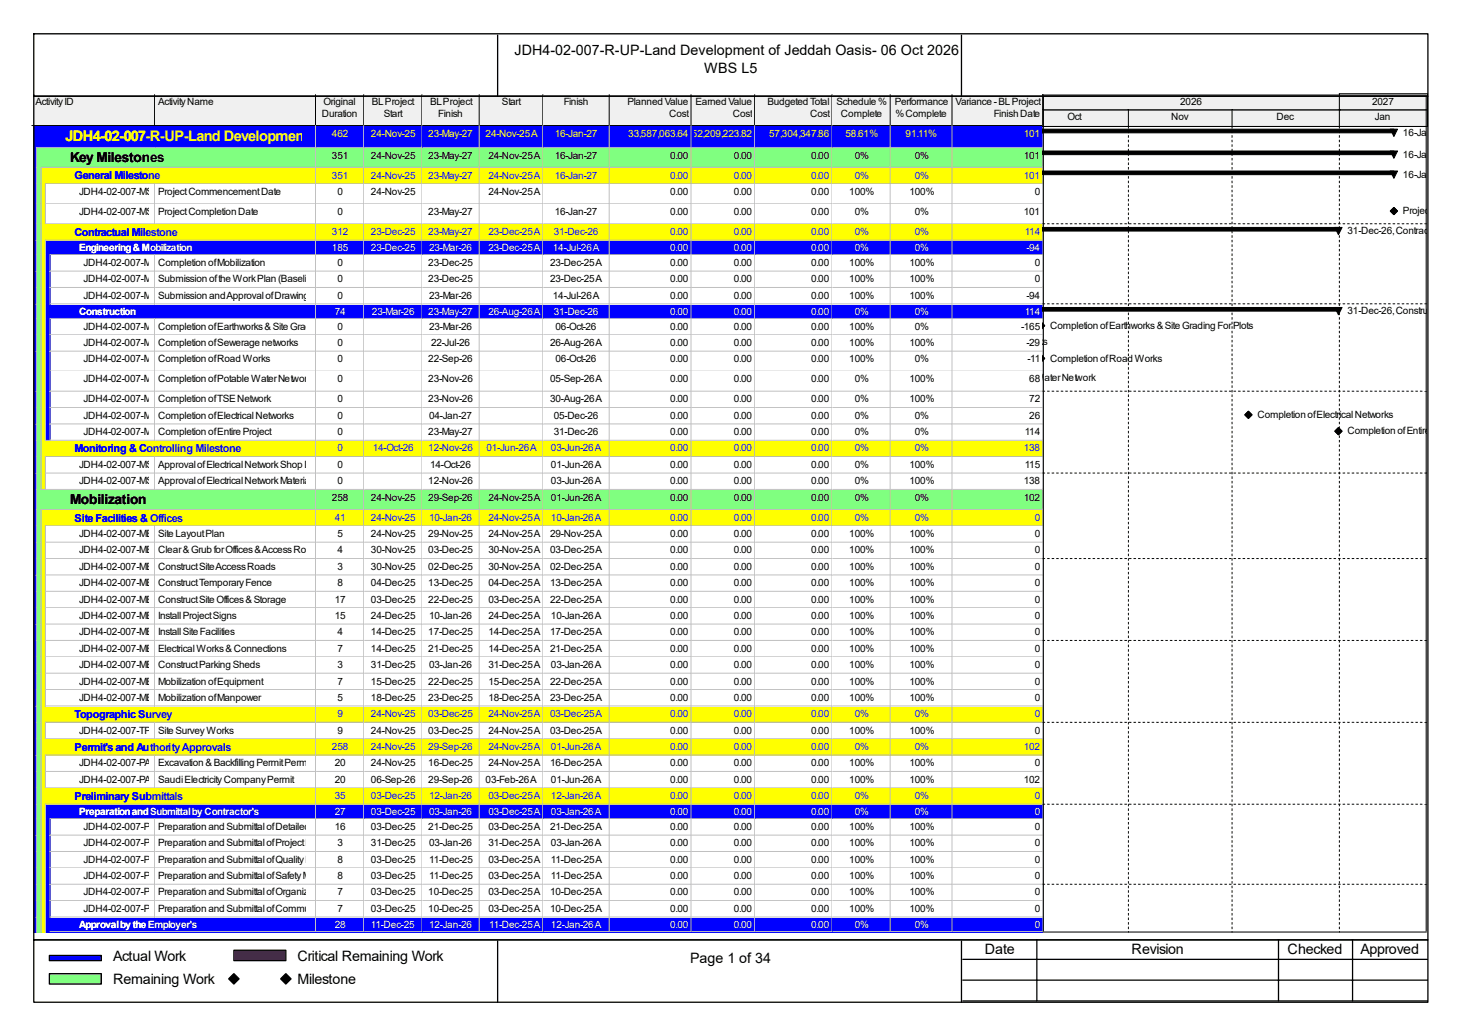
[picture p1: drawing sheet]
<svg xmlns="http://www.w3.org/2000/svg" width="297mm" height="210mm" viewBox="0 0 297 210" stroke-linecap="round" stroke-linejoin="round" font-family="sans-serif">
<defs><g id="words">
<text font-size="3" fill="#ff0" x="13.3" y="28.6">JDH4-02-007-R-UP-Land Development of Jeddah Oasis- 06 Oct 2026</text>
<g font-size="2.9">
<text x="104.4" y="11.1">JDH4-02-007-R-UP-Land Development of Jeddah Oasis- 06 Oct 2026</text>
<text x="143" y="14.8">WBS L5</text>
<text x="22.9" y="194.9">Actual Work</text>
<text x="60.4" y="194.9">Critical Remaining Work</text>
<text x="140.1" y="195.5">Page 1 of 34</text>
<text x="199.9" y="193.6">Date</text>
<text x="229.7" y="193.6">Revision</text>
<text x="261.4" y="193.6">Checked</text>
<text x="276.2" y="193.6">Approved</text>
<text x="22.9" y="199.7">Remaining Work</text>
<text x="60.4" y="199.7">Milestone</text>
</g>
<g font-size="2.8">
<text x="14.2" y="32.9">Key Milestones</text>
<text x="14.2" y="102.3">Mobilization</text>
</g>
<g font-size="2.2" fill="#00f">
<text x="15.2" y="36.4">General Milestone</text>
<text x="15.2" y="47.8">Contractual Milestone</text>
<text x="15.2" y="91.8">Monitoring &amp; Controlling Milestone</text>
<text x="15.2" y="105.8">Site Facilities &amp; Offices</text>
<text x="15.2" y="145.7">Topographic Survey</text>
<text x="15.2" y="152.3">Permit's and Authority Approvals</text>
<text x="15.2" y="162.3">Preliminary Submittals</text>
</g>
<g font-size="2">
<text x="7.2" y="21.3">Activity ID</text>
<text x="32.1" y="21.3">Activity Name</text>
<text x="65.4" y="23.7">Duration</text>
<text x="65.7" y="21.3">Original</text>
<text x="75.5" y="21.3">BL Project</text>
<text x="77.9" y="23.7">Start</text>
<text x="87.3" y="21.3">BL Project</text>
<text x="89" y="23.7">Finish</text>
<text x="101.9" y="21.3">Start</text>
<text x="114.5" y="21.3">Finish</text>
<text x="127.4" y="21.3">Planned Value</text>
<text x="135.8" y="23.7">Cost</text>
<text x="141.2" y="21.3">Earned Value</text>
<text x="148.8" y="23.7">Cost</text>
<text x="155.8" y="21.3">Budgeted Total</text>
<text x="164.5" y="23.7">Cost</text>
<text x="169.8" y="21.3">Schedule %</text>
<text x="170.7" y="23.7">Complete</text>
<text x="181.7" y="21.3">Performance</text>
<text x="181.8" y="23.7">% Complete</text>
<text x="194" y="21.3">Variance - BL Project</text>
<text x="201.8" y="23.7">Finish Date</text>
<text x="239.6" y="21.3">2026</text>
<text x="278.6" y="21.3">2027</text>
<text x="216.7" y="24.4">Oct</text>
<text x="237.7" y="24.4">Nov</text>
<text x="259.2" y="24.4">Dec</text>
<text x="279.1" y="24.4">Jan</text>
<text x="284.8" y="27.6">16-Jan-27, JDH</text>
<text x="67.4" y="32.2">351</text>
<text x="75.3" y="32.2">24-Nov-25</text>
<text x="87" y="32.2">23-May-27</text>
<text x="99.1" y="32.2">24-Nov-25 A</text>
<text x="112.6" y="32.2">16-Jan-27</text>
<text x="136.1" y="32.2">0.00</text>
<text x="149" y="32.2">0.00</text>
<text x="164.7" y="32.2">0.00</text>
<text x="173.5" y="32.2">0%</text>
<text x="185.7" y="32.2">0%</text>
<text x="207.9" y="32.2">101</text>
<text x="284.8" y="32">16-Jan-27, Key M</text>
<text x="16" y="39.6">JDH4-02-007-MS-1000</text>
<text x="32.1" y="39.6">Project Commencement Date</text>
<text x="68.5" y="39.6">0</text>
<text x="75.3" y="39.6">24-Nov-25</text>
<text x="99.1" y="39.6">24-Nov-25 A</text>
<text x="136.1" y="39.6">0.00</text>
<text x="149" y="39.6">0.00</text>
<text x="164.7" y="39.6">0.00</text>
<text x="172.4" y="39.6">100%</text>
<text x="184.6" y="39.6">100%</text>
<text x="210.1" y="39.6">0</text>
<text x="284.8" y="36.1">16-Jan-27, Gene</text>
<text x="16" y="43.6">JDH4-02-007-MS-1010</text>
<text x="32.1" y="43.6">Project Completion Date</text>
<text x="68.5" y="43.6">0</text>
<text x="87" y="43.6">23-May-27</text>
<text x="112.6" y="43.6">16-Jan-27</text>
<text x="136.1" y="43.6">0.00</text>
<text x="149" y="43.6">0.00</text>
<text x="164.7" y="43.6">0.00</text>
<text x="173.5" y="43.6">0%</text>
<text x="185.7" y="43.6">0%</text>
<text x="207.9" y="43.6">101</text>
<text x="273.6" y="47.5">31-Dec-26, Contractual Milesto</text>
<text x="284.8" y="43.4">Project Complet</text>
<text x="17" y="54">JDH4-02-007-MS-1020</text>
<text x="32.1" y="54">Completion of Mobilization</text>
<text x="68.5" y="54">0</text>
<text x="87" y="54">23-Dec-25</text>
<text x="111.7" y="54">23-Dec-25 A</text>
<text x="136.1" y="54">0.00</text>
<text x="149" y="54">0.00</text>
<text x="164.7" y="54">0.00</text>
<text x="172.4" y="54">100%</text>
<text x="184.6" y="54">100%</text>
<text x="210.1" y="54">0</text>
<text x="17" y="57.3">JDH4-02-007-MS-1030</text>
<text x="32.1" y="57.3">Submission of the Work Plan (Baseline Programme)</text>
<text x="68.5" y="57.3">0</text>
<text x="87" y="57.3">23-Dec-25</text>
<text x="111.7" y="57.3">23-Dec-25 A</text>
<text x="136.1" y="57.3">0.00</text>
<text x="149" y="57.3">0.00</text>
<text x="164.7" y="57.3">0.00</text>
<text x="172.4" y="57.3">100%</text>
<text x="184.6" y="57.3">100%</text>
<text x="210.1" y="57.3">0</text>
<text x="17" y="60.6">JDH4-02-007-MS-1040</text>
<text x="32.1" y="60.6">Submission and Approval of Drawings and Materials</text>
<text x="68.5" y="60.6">0</text>
<text x="87.1" y="60.6">23-Mar-26</text>
<text x="112.2" y="60.6">14-Jul-26 A</text>
<text x="136.1" y="60.6">0.00</text>
<text x="149" y="60.6">0.00</text>
<text x="164.7" y="60.6">0.00</text>
<text x="172.4" y="60.6">100%</text>
<text x="184.6" y="60.6">100%</text>
<text x="208.4" y="60.6">-94</text>
<text x="273.6" y="63.8">31-Dec-26, Construction</text>
<text x="17" y="66.9">JDH4-02-007-MS-1050</text>
<text x="17" y="70.2">JDH4-02-007-MS-1060</text>
<text x="32.1" y="66.9">Completion of Earthworks &amp; Site Grading For Plots</text>
<text x="32.1" y="70.2">Completion of Sewerage networks</text>
<text x="68.5" y="66.9">0</text>
<text x="68.5" y="70.2">0</text>
<text x="87.1" y="66.9">23-Mar-26</text>
<text x="87.5" y="70.2">22-Jul-26</text>
<text x="111.7" y="70.2">26-Aug-26 A</text>
<text x="112.8" y="66.9">06-Oct-26</text>
<text x="136.1" y="66.9">0.00</text>
<text x="136.1" y="70.2">0.00</text>
<text x="149" y="66.9">0.00</text>
<text x="149" y="70.2">0.00</text>
<text x="164.7" y="66.9">0.00</text>
<text x="164.7" y="70.2">0.00</text>
<text x="172.4" y="66.9">100%</text>
<text x="172.4" y="70.2">100%</text>
<text x="184.2" y="70">Completion of Sewerage networks</text>
<text x="184.6" y="70.2">100%</text>
<text x="185.7" y="66.9">0%</text>
<text x="207.3" y="66.9">-165</text>
<text x="208.4" y="70.2">-29</text>
<text x="213.2" y="66.7">Completion of Earthworks &amp; Site Grading For Plots</text>
<text x="17" y="73.5">JDH4-02-007-MS-1070</text>
<text x="17" y="77.6">JDH4-02-007-MS-1080</text>
<text x="32.1" y="73.5">Completion of Road Works</text>
<text x="32.1" y="77.6">Completion of Potable Water Network</text>
<text x="68.5" y="73.5">0</text>
<text x="68.5" y="77.6">0</text>
<text x="87" y="73.5">22-Sep-26</text>
<text x="87" y="77.6">23-Nov-26</text>
<text x="111.7" y="77.6">05-Sep-26 A</text>
<text x="112.8" y="73.5">06-Oct-26</text>
<text x="136.1" y="73.5">0.00</text>
<text x="136.1" y="77.6">0.00</text>
<text x="149" y="73.5">0.00</text>
<text x="149" y="77.6">0.00</text>
<text x="164.7" y="73.5">0.00</text>
<text x="164.7" y="77.6">0.00</text>
<text x="172.4" y="73.5">100%</text>
<text x="173.5" y="77.6">0%</text>
<text x="184.6" y="77.6">100%</text>
<text x="185.7" y="73.5">0%</text>
<text x="191.2" y="77.4">Completion of Potable Water Network</text>
<text x="208.6" y="73.5">-11</text>
<text x="209" y="77.6">68</text>
<text x="213.2" y="73.4">Completion of Road Works</text>
<text x="17" y="81.7">JDH4-02-007-MS-1090</text>
<text x="32.1" y="81.7">Completion of TSE Network</text>
<text x="68.5" y="81.7">0</text>
<text x="87" y="81.7">23-Nov-26</text>
<text x="111.7" y="81.7">30-Aug-26 A</text>
<text x="136.1" y="81.7">0.00</text>
<text x="149" y="81.7">0.00</text>
<text x="164.7" y="81.7">0.00</text>
<text x="173.5" y="81.7">0%</text>
<text x="184.6" y="81.7">100%</text>
<text x="209" y="81.7">72</text>
<text x="17" y="85">JDH4-02-007-MS-1100</text>
<text x="17" y="88.3">JDH4-02-007-MS-1110</text>
<text x="32.1" y="85">Completion of Electrical Networks</text>
<text x="32.1" y="88.3">Completion of Entire Project</text>
<text x="68.5" y="85">0</text>
<text x="68.5" y="88.3">0</text>
<text x="87" y="88.3">23-May-27</text>
<text x="87.1" y="85">04-Jan-27</text>
<text x="112.4" y="85">05-Dec-26</text>
<text x="112.4" y="88.3">31-Dec-26</text>
<text x="136.1" y="85">0.00</text>
<text x="136.1" y="88.3">0.00</text>
<text x="149" y="85">0.00</text>
<text x="149" y="88.3">0.00</text>
<text x="164.7" y="85">0.00</text>
<text x="164.7" y="88.3">0.00</text>
<text x="173.5" y="85">0%</text>
<text x="173.5" y="88.3">0%</text>
<text x="185.7" y="85">0%</text>
<text x="185.7" y="88.3">0%</text>
<text x="208" y="88.3">114</text>
<text x="209" y="85">26</text>
<text x="255.3" y="84.8">Completion of Electrical Networks</text>
<text x="273.6" y="88.1">Completion of Entire Project</text>
<text x="16" y="95">JDH4-02-007-MS-1120</text>
<text x="32.1" y="95">Approval of Electrical Network Shop DWGs By SEC</text>
<text x="68.5" y="95">0</text>
<text x="87.3" y="95">14-Oct-26</text>
<text x="111.8" y="95">01-Jun-26 A</text>
<text x="136.1" y="95">0.00</text>
<text x="149" y="95">0.00</text>
<text x="164.7" y="95">0.00</text>
<text x="173.5" y="95">0%</text>
<text x="184.6" y="95">100%</text>
<text x="208" y="95">115</text>
<text x="16" y="98.3">JDH4-02-007-MS-1130</text>
<text x="32.1" y="98.3">Approval of Electrical Network Materials By SEC</text>
<text x="67.4" y="101.6">258</text>
<text x="68.5" y="98.3">0</text>
<text x="75.3" y="101.6">24-Nov-25</text>
<text x="87" y="98.3">12-Nov-26</text>
<text x="87" y="101.6">29-Sep-26</text>
<text x="99.1" y="101.6">24-Nov-25 A</text>
<text x="111.8" y="98.3">03-Jun-26 A</text>
<text x="111.8" y="101.6">01-Jun-26 A</text>
<text x="136.1" y="98.3">0.00</text>
<text x="136.1" y="101.6">0.00</text>
<text x="149" y="98.3">0.00</text>
<text x="149" y="101.6">0.00</text>
<text x="164.7" y="98.3">0.00</text>
<text x="164.7" y="101.6">0.00</text>
<text x="173.5" y="98.3">0%</text>
<text x="173.5" y="101.6">0%</text>
<text x="184.6" y="98.3">100%</text>
<text x="185.7" y="101.6">0%</text>
<text x="207.9" y="98.3">138</text>
<text x="207.9" y="101.6">102</text>
<text x="16" y="109">JDH4-02-007-MB-1000</text>
<text x="16" y="112.3">JDH4-02-007-MB-1010</text>
<text x="32.1" y="109">Site Layout Plan</text>
<text x="32.1" y="112.3">Clear &amp; Grub for Offices &amp; Access Road</text>
<text x="68.5" y="109">5</text>
<text x="68.5" y="112.3">4</text>
<text x="75.3" y="109">24-Nov-25</text>
<text x="75.3" y="112.3">30-Nov-25</text>
<text x="87" y="109">29-Nov-25</text>
<text x="87" y="112.3">03-Dec-25</text>
<text x="99.1" y="109">24-Nov-25 A</text>
<text x="99.1" y="112.3">30-Nov-25 A</text>
<text x="111.7" y="109">29-Nov-25 A</text>
<text x="111.7" y="112.3">03-Dec-25 A</text>
<text x="136.1" y="109">0.00</text>
<text x="136.1" y="112.3">0.00</text>
<text x="149" y="109">0.00</text>
<text x="149" y="112.3">0.00</text>
<text x="164.7" y="109">0.00</text>
<text x="164.7" y="112.3">0.00</text>
<text x="172.4" y="109">100%</text>
<text x="172.4" y="112.3">100%</text>
<text x="184.6" y="109">100%</text>
<text x="184.6" y="112.3">100%</text>
<text x="210.1" y="109">0</text>
<text x="210.1" y="112.3">0</text>
<text x="16" y="115.6">JDH4-02-007-MB-1020</text>
<text x="16" y="119">JDH4-02-007-MB-1030</text>
<text x="32.1" y="115.6">Construct Site Access Roads</text>
<text x="32.1" y="119">Construct Temporary Fence</text>
<text x="68.5" y="115.6">3</text>
<text x="68.5" y="119">8</text>
<text x="75.3" y="115.6">30-Nov-25</text>
<text x="75.3" y="119">04-Dec-25</text>
<text x="87" y="115.6">02-Dec-25</text>
<text x="87" y="119">13-Dec-25</text>
<text x="99.1" y="115.6">30-Nov-25 A</text>
<text x="99.1" y="119">04-Dec-25 A</text>
<text x="111.7" y="115.6">02-Dec-25 A</text>
<text x="111.7" y="119">13-Dec-25 A</text>
<text x="136.1" y="115.6">0.00</text>
<text x="136.1" y="119">0.00</text>
<text x="149" y="115.6">0.00</text>
<text x="149" y="119">0.00</text>
<text x="164.7" y="115.6">0.00</text>
<text x="164.7" y="119">0.00</text>
<text x="172.4" y="115.6">100%</text>
<text x="172.4" y="119">100%</text>
<text x="184.6" y="115.6">100%</text>
<text x="184.6" y="119">100%</text>
<text x="210.1" y="115.6">0</text>
<text x="210.1" y="119">0</text>
<text x="16" y="122.3">JDH4-02-007-MB-1040</text>
<text x="16" y="125.6">JDH4-02-007-MB-1050</text>
<text x="32.1" y="122.3">Construct Site Offices &amp; Storage</text>
<text x="32.1" y="125.6">Install Project Signs</text>
<text x="67.9" y="122.3">17</text>
<text x="67.9" y="125.6">15</text>
<text x="75.3" y="122.3">03-Dec-25</text>
<text x="75.3" y="125.6">24-Dec-25</text>
<text x="87" y="122.3">22-Dec-25</text>
<text x="87.1" y="125.6">10-Jan-26</text>
<text x="99.1" y="122.3">03-Dec-25 A</text>
<text x="99.1" y="125.6">24-Dec-25 A</text>
<text x="111.7" y="122.3">22-Dec-25 A</text>
<text x="111.8" y="125.6">10-Jan-26 A</text>
<text x="136.1" y="122.3">0.00</text>
<text x="136.1" y="125.6">0.00</text>
<text x="149" y="122.3">0.00</text>
<text x="149" y="125.6">0.00</text>
<text x="164.7" y="122.3">0.00</text>
<text x="164.7" y="125.6">0.00</text>
<text x="172.4" y="122.3">100%</text>
<text x="172.4" y="125.6">100%</text>
<text x="184.6" y="122.3">100%</text>
<text x="184.6" y="125.6">100%</text>
<text x="210.1" y="122.3">0</text>
<text x="210.1" y="125.6">0</text>
<text x="16" y="128.9">JDH4-02-007-MB-1060</text>
<text x="32.1" y="128.9">Install Site Facilities</text>
<text x="68.5" y="128.9">4</text>
<text x="75.3" y="128.9">14-Dec-25</text>
<text x="87" y="128.9">17-Dec-25</text>
<text x="99.1" y="128.9">14-Dec-25 A</text>
<text x="111.7" y="128.9">17-Dec-25 A</text>
<text x="136.1" y="128.9">0.00</text>
<text x="149" y="128.9">0.00</text>
<text x="164.7" y="128.9">0.00</text>
<text x="172.4" y="128.9">100%</text>
<text x="184.6" y="128.9">100%</text>
<text x="210.1" y="128.9">0</text>
<text x="16" y="132.2">JDH4-02-007-MB-1070</text>
<text x="16" y="135.6">JDH4-02-007-MB-1080</text>
<text x="32.1" y="132.2">Electrical Works &amp; Connections</text>
<text x="32.1" y="135.6">Construct Parking Sheds</text>
<text x="68.5" y="132.2">7</text>
<text x="68.5" y="135.6">3</text>
<text x="75.3" y="132.2">14-Dec-25</text>
<text x="75.3" y="135.6">31-Dec-25</text>
<text x="87" y="132.2">21-Dec-25</text>
<text x="87.1" y="135.6">03-Jan-26</text>
<text x="99.1" y="132.2">14-Dec-25 A</text>
<text x="99.1" y="135.6">31-Dec-25 A</text>
<text x="111.7" y="132.2">21-Dec-25 A</text>
<text x="111.8" y="135.6">03-Jan-26 A</text>
<text x="136.1" y="132.2">0.00</text>
<text x="136.1" y="135.6">0.00</text>
<text x="149" y="132.2">0.00</text>
<text x="149" y="135.6">0.00</text>
<text x="164.7" y="132.2">0.00</text>
<text x="164.7" y="135.6">0.00</text>
<text x="172.4" y="132.2">100%</text>
<text x="172.4" y="135.6">100%</text>
<text x="184.6" y="132.2">100%</text>
<text x="184.6" y="135.6">100%</text>
<text x="210.1" y="132.2">0</text>
<text x="210.1" y="135.6">0</text>
<text x="16" y="138.9">JDH4-02-007-MB-1090</text>
<text x="16" y="142.2">JDH4-02-007-MB-1100</text>
<text x="32.1" y="138.9">Mobilization of Equipment</text>
<text x="32.1" y="142.2">Mobilization of Manpower</text>
<text x="68.5" y="138.9">7</text>
<text x="68.5" y="142.2">5</text>
<text x="75.3" y="138.9">15-Dec-25</text>
<text x="75.3" y="142.2">18-Dec-25</text>
<text x="87" y="138.9">22-Dec-25</text>
<text x="87" y="142.2">23-Dec-25</text>
<text x="99.1" y="138.9">15-Dec-25 A</text>
<text x="99.1" y="142.2">18-Dec-25 A</text>
<text x="111.7" y="138.9">22-Dec-25 A</text>
<text x="111.7" y="142.2">23-Dec-25 A</text>
<text x="136.1" y="138.9">0.00</text>
<text x="136.1" y="142.2">0.00</text>
<text x="149" y="138.9">0.00</text>
<text x="149" y="142.2">0.00</text>
<text x="164.7" y="138.9">0.00</text>
<text x="164.7" y="142.2">0.00</text>
<text x="172.4" y="138.9">100%</text>
<text x="172.4" y="142.2">100%</text>
<text x="184.6" y="138.9">100%</text>
<text x="184.6" y="142.2">100%</text>
<text x="210.1" y="138.9">0</text>
<text x="210.1" y="142.2">0</text>
<text x="16" y="148.8">JDH4-02-007-TP-1000</text>
<text x="32.1" y="148.8">Site Survey Works</text>
<text x="68.5" y="148.8">9</text>
<text x="75.3" y="148.8">24-Nov-25</text>
<text x="87" y="148.8">03-Dec-25</text>
<text x="99.1" y="148.8">24-Nov-25 A</text>
<text x="111.7" y="148.8">03-Dec-25 A</text>
<text x="136.1" y="148.8">0.00</text>
<text x="149" y="148.8">0.00</text>
<text x="164.7" y="148.8">0.00</text>
<text x="172.4" y="148.8">100%</text>
<text x="184.6" y="148.8">100%</text>
<text x="210.1" y="148.8">0</text>
<text x="16" y="155.5">JDH4-02-007-PA-1000</text>
<text x="32.1" y="155.5">Excavation &amp; Backfilling Permit Permit</text>
<text x="67.9" y="155.5">20</text>
<text x="75.3" y="155.5">24-Nov-25</text>
<text x="87" y="155.5">16-Dec-25</text>
<text x="99.1" y="155.5">24-Nov-25 A</text>
<text x="111.7" y="155.5">16-Dec-25 A</text>
<text x="136.1" y="155.5">0.00</text>
<text x="149" y="155.5">0.00</text>
<text x="164.7" y="155.5">0.00</text>
<text x="172.4" y="155.5">100%</text>
<text x="184.6" y="155.5">100%</text>
<text x="210.1" y="155.5">0</text>
<text x="16" y="158.8">JDH4-02-007-PA-1010</text>
<text x="32.1" y="158.8">Saudi Electricity Company Permit</text>
<text x="67.9" y="158.8">20</text>
<text x="75.3" y="158.8">06-Sep-26</text>
<text x="87" y="158.8">29-Sep-26</text>
<text x="98.6" y="158.8">03-Feb-26 A</text>
<text x="111.8" y="158.8">01-Jun-26 A</text>
<text x="136.1" y="158.8">0.00</text>
<text x="149" y="158.8">0.00</text>
<text x="164.7" y="158.8">0.00</text>
<text x="172.4" y="158.8">100%</text>
<text x="184.6" y="158.8">100%</text>
<text x="207.9" y="158.8">102</text>
<text x="17" y="168.4">JDH4-02-007-PS-1000</text>
<text x="17" y="171.7">JDH4-02-007-PS-1010</text>
<text x="32.1" y="168.4">Preparation and Submittal of Detailed Work Order Programme (baseline schedule)</text>
<text x="32.1" y="171.7">Preparation and Submittal of Project Execution Plan</text>
<text x="67.9" y="168.4">16</text>
<text x="68.5" y="171.7">3</text>
<text x="75.3" y="168.4">03-Dec-25</text>
<text x="75.3" y="171.7">31-Dec-25</text>
<text x="87" y="168.4">21-Dec-25</text>
<text x="87.1" y="171.7">03-Jan-26</text>
<text x="99.1" y="168.4">03-Dec-25 A</text>
<text x="99.1" y="171.7">31-Dec-25 A</text>
<text x="111.7" y="168.4">21-Dec-25 A</text>
<text x="111.8" y="171.7">03-Jan-26 A</text>
<text x="136.1" y="168.4">0.00</text>
<text x="136.1" y="171.7">0.00</text>
<text x="149" y="168.4">0.00</text>
<text x="149" y="171.7">0.00</text>
<text x="164.7" y="168.4">0.00</text>
<text x="164.7" y="171.7">0.00</text>
<text x="172.4" y="168.4">100%</text>
<text x="172.4" y="171.7">100%</text>
<text x="184.6" y="168.4">100%</text>
<text x="184.6" y="171.7">100%</text>
<text x="210.1" y="168.4">0</text>
<text x="210.1" y="171.7">0</text>
<text x="17" y="175">JDH4-02-007-PS-1020</text>
<text x="17" y="178.4">JDH4-02-007-PS-1030</text>
<text x="32.1" y="175">Preparation and Submittal of Quality Management Plan</text>
<text x="32.1" y="178.4">Preparation and Submittal of Safety Management Plan</text>
<text x="68.5" y="175">8</text>
<text x="68.5" y="178.4">8</text>
<text x="75.3" y="175">03-Dec-25</text>
<text x="75.3" y="178.4">03-Dec-25</text>
<text x="87.1" y="175">11-Dec-25</text>
<text x="87.1" y="178.4">11-Dec-25</text>
<text x="99.1" y="175">03-Dec-25 A</text>
<text x="99.1" y="178.4">03-Dec-25 A</text>
<text x="111.8" y="175">11-Dec-25 A</text>
<text x="111.8" y="178.4">11-Dec-25 A</text>
<text x="136.1" y="175">0.00</text>
<text x="136.1" y="178.4">0.00</text>
<text x="149" y="175">0.00</text>
<text x="149" y="178.4">0.00</text>
<text x="164.7" y="175">0.00</text>
<text x="164.7" y="178.4">0.00</text>
<text x="172.4" y="175">100%</text>
<text x="172.4" y="178.4">100%</text>
<text x="184.6" y="175">100%</text>
<text x="184.6" y="178.4">100%</text>
<text x="210.1" y="175">0</text>
<text x="210.1" y="178.4">0</text>
<text x="17" y="181.7">JDH4-02-007-PS-1040</text>
<text x="17" y="185">JDH4-02-007-PS-1050</text>
<text x="32.1" y="181.7">Preparation and Submittal of Organization Chart</text>
<text x="32.1" y="185">Preparation and Submittal of Communication Plan</text>
<text x="68.5" y="181.7">7</text>
<text x="68.5" y="185">7</text>
<text x="75.3" y="181.7">03-Dec-25</text>
<text x="75.3" y="185">03-Dec-25</text>
<text x="87" y="181.7">10-Dec-25</text>
<text x="87" y="185">10-Dec-25</text>
<text x="99.1" y="181.7">03-Dec-25 A</text>
<text x="99.1" y="185">03-Dec-25 A</text>
<text x="111.7" y="181.7">10-Dec-25 A</text>
<text x="111.7" y="185">10-Dec-25 A</text>
<text x="136.1" y="181.7">0.00</text>
<text x="136.1" y="185">0.00</text>
<text x="149" y="181.7">0.00</text>
<text x="149" y="185">0.00</text>
<text x="164.7" y="181.7">0.00</text>
<text x="164.7" y="185">0.00</text>
<text x="172.4" y="181.7">100%</text>
<text x="172.4" y="185">100%</text>
<text x="184.6" y="181.7">100%</text>
<text x="184.6" y="185">100%</text>
<text x="210.1" y="181.7">0</text>
<text x="210.1" y="185">0</text>
</g>
<g font-size="2" fill="#ff0">
<text x="67.4" y="27.7">462</text>
<text x="75.3" y="27.7">24-Nov-25</text>
<text x="87" y="27.7">23-May-27</text>
<text x="98.6" y="27.7">24-Nov-25 A</text>
<text x="112.6" y="27.7">16-Jan-27</text>
<text x="127.6" y="27.7">33,587,063.64</text>
<text x="140.5" y="27.7">52,209,223.82</text>
<text x="156.2" y="27.7">57,304,347.86</text>
<text x="171.7" y="27.7">58.61%</text>
<text x="183.9" y="27.7">91.11%</text>
<text x="207.9" y="27.7">101</text>
</g>
<g font-size="2" fill="#00f">
<text x="67.4" y="36.2">351</text>
<text x="75.3" y="36.2">24-Nov-25</text>
<text x="87" y="36.2">23-May-27</text>
<text x="99.1" y="36.2">24-Nov-25 A</text>
<text x="112.6" y="36.2">16-Jan-27</text>
<text x="136.1" y="36.2">0.00</text>
<text x="149" y="36.2">0.00</text>
<text x="164.7" y="36.2">0.00</text>
<text x="173.5" y="36.2">0%</text>
<text x="185.7" y="36.2">0%</text>
<text x="207.9" y="36.2">101</text>
<text x="67.4" y="47.7">312</text>
<text x="75.3" y="47.7">23-Dec-25</text>
<text x="87" y="47.7">23-May-27</text>
<text x="99.1" y="47.7">23-Dec-25 A</text>
<text x="112.4" y="47.7">31-Dec-26</text>
<text x="136.1" y="47.7">0.00</text>
<text x="149" y="47.7">0.00</text>
<text x="164.7" y="47.7">0.00</text>
<text x="173.5" y="47.7">0%</text>
<text x="185.7" y="47.7">0%</text>
<text x="208" y="47.7">114</text>
<text x="68.5" y="91.6">0</text>
<text x="75.7" y="91.6">14-Oct-26</text>
<text x="87" y="91.6">12-Nov-26</text>
<text x="98.8" y="91.6">01-Jun-26 A</text>
<text x="111.8" y="91.6">03-Jun-26 A</text>
<text x="136.1" y="91.6">0.00</text>
<text x="149" y="91.6">0.00</text>
<text x="164.7" y="91.6">0.00</text>
<text x="173.5" y="91.6">0%</text>
<text x="185.7" y="91.6">0%</text>
<text x="207.9" y="91.6">138</text>
<text x="67.9" y="105.7">41</text>
<text x="75.3" y="105.7">24-Nov-25</text>
<text x="87.1" y="105.7">10-Jan-26</text>
<text x="99.1" y="105.7">24-Nov-25 A</text>
<text x="111.8" y="105.7">10-Jan-26 A</text>
<text x="136.1" y="105.7">0.00</text>
<text x="149" y="105.7">0.00</text>
<text x="164.7" y="105.7">0.00</text>
<text x="173.5" y="105.7">0%</text>
<text x="185.7" y="105.7">0%</text>
<text x="210.1" y="105.7">0</text>
<text x="68.5" y="145.5">9</text>
<text x="75.3" y="145.5">24-Nov-25</text>
<text x="87" y="145.5">03-Dec-25</text>
<text x="99.1" y="145.5">24-Nov-25 A</text>
<text x="111.7" y="145.5">03-Dec-25 A</text>
<text x="136.1" y="145.5">0.00</text>
<text x="149" y="145.5">0.00</text>
<text x="164.7" y="145.5">0.00</text>
<text x="173.5" y="145.5">0%</text>
<text x="185.7" y="145.5">0%</text>
<text x="210.1" y="145.5">0</text>
<text x="67.4" y="152.1">258</text>
<text x="75.3" y="152.1">24-Nov-25</text>
<text x="87" y="152.1">29-Sep-26</text>
<text x="99.1" y="152.1">24-Nov-25 A</text>
<text x="111.8" y="152.1">01-Jun-26 A</text>
<text x="136.1" y="152.1">0.00</text>
<text x="149" y="152.1">0.00</text>
<text x="164.7" y="152.1">0.00</text>
<text x="173.5" y="152.1">0%</text>
<text x="185.7" y="152.1">0%</text>
<text x="207.9" y="152.1">102</text>
<text x="67.9" y="162.1">35</text>
<text x="75.3" y="162.1">03-Dec-25</text>
<text x="87.1" y="162.1">12-Jan-26</text>
<text x="99.1" y="162.1">03-Dec-25 A</text>
<text x="111.8" y="162.1">12-Jan-26 A</text>
<text x="136.1" y="162.1">0.00</text>
<text x="149" y="162.1">0.00</text>
<text x="164.7" y="162.1">0.00</text>
<text x="173.5" y="162.1">0%</text>
<text x="185.7" y="162.1">0%</text>
<text x="210.1" y="162.1">0</text>
</g>
<g font-size="2" fill="#fff">
<text x="16" y="51">Engineering &amp; Mobilization</text>
<text x="67.4" y="51">185</text>
<text x="75.3" y="51">23-Dec-25</text>
<text x="87.1" y="51">23-Mar-26</text>
<text x="99.1" y="51">23-Dec-25 A</text>
<text x="112.2" y="51">14-Jul-26 A</text>
<text x="136.1" y="51">0.00</text>
<text x="149" y="51">0.00</text>
<text x="164.7" y="51">0.00</text>
<text x="173.5" y="51">0%</text>
<text x="185.7" y="51">0%</text>
<text x="208.4" y="51">-94</text>
<text x="16" y="63.9">Construction</text>
<text x="67.9" y="63.9">74</text>
<text x="75.5" y="63.9">23-Mar-26</text>
<text x="87" y="63.9">23-May-27</text>
<text x="99.1" y="63.9">26-Aug-26 A</text>
<text x="112.4" y="63.9">31-Dec-26</text>
<text x="136.1" y="63.9">0.00</text>
<text x="149" y="63.9">0.00</text>
<text x="164.7" y="63.9">0.00</text>
<text x="173.5" y="63.9">0%</text>
<text x="185.7" y="63.9">0%</text>
<text x="208" y="63.9">114</text>
<text x="16" y="165.4">Preparation and Submittal by Contractor's</text>
<text x="67.9" y="165.4">27</text>
<text x="75.3" y="165.4">03-Dec-25</text>
<text x="87.1" y="165.4">03-Jan-26</text>
<text x="99.1" y="165.4">03-Dec-25 A</text>
<text x="111.8" y="165.4">03-Jan-26 A</text>
<text x="136.1" y="165.4">0.00</text>
<text x="149" y="165.4">0.00</text>
<text x="164.7" y="165.4">0.00</text>
<text x="173.5" y="165.4">0%</text>
<text x="185.7" y="165.4">0%</text>
<text x="210.1" y="165.4">0</text>
<text x="16" y="188.3">Approval by the Employer's</text>
<text x="67.9" y="188.3">28</text>
<text x="75.3" y="188.3">11-Dec-25</text>
<text x="87.1" y="188.3">12-Jan-26</text>
<text x="99.3" y="188.3">11-Dec-25 A</text>
<text x="111.8" y="188.3">12-Jan-26 A</text>
<text x="136.1" y="188.3">0.00</text>
<text x="149" y="188.3">0.00</text>
<text x="164.7" y="188.3">0.00</text>
<text x="173.5" y="188.3">0%</text>
<text x="185.7" y="188.3">0%</text>
<text x="210.1" y="188.3">0</text>
</g>
</g></defs>
<path d="M6.6 19.2h25v6.5h-25z" fill="#f0f0f0"/>
<path d="M31.4 19.2v6.3h-24.9" fill="none" stroke="#000" stroke-width=".2"/>
<path d="M31.6 19.2h32.6v6.5h-32.6z" fill="#f0f0f0"/>
<path d="M64.1 19.2v6.3h-32.7" fill="none" stroke="#000" stroke-width=".2"/>
<path d="M64.2 19.2h9.8v6.5h-9.8z" fill="#f0f0f0"/>
<path d="M73.8 19.2v6.3h-9.7" fill="none" stroke="#000" stroke-width=".2"/>
<path d="M74 19.2h11.9v6.5h-11.9z" fill="#f0f0f0"/>
<path d="M85.7 19.2v6.3h-11.9" fill="none" stroke="#000" stroke-width=".2"/>
<path d="M85.9 19.2h11.6v6.5h-11.6z" fill="#f0f0f0"/>
<path d="M97.3 19.2v6.3h-11.6" fill="none" stroke="#000" stroke-width=".2"/>
<path d="M97.5 19.2h12.9v6.5h-12.9z" fill="#f0f0f0"/>
<path d="M110.2 19.2v6.3h-12.9" fill="none" stroke="#000" stroke-width=".2"/>
<path d="M110.4 19.2h13.5v6.5h-13.5z" fill="#f0f0f0"/>
<path d="M123.7 19.2v6.3h-13.5" fill="none" stroke="#000" stroke-width=".2"/>
<path d="M123.9 19.2h16.6v6.5h-16.6z" fill="#f0f0f0"/>
<path d="M140.3 19.2v6.3h-16.6" fill="none" stroke="#000" stroke-width=".2"/>
<path d="M140.5 19.2h12.9v6.5h-12.9z" fill="#f0f0f0"/>
<path d="M153.2 19.2v6.3h-12.9" fill="none" stroke="#000" stroke-width=".2"/>
<path d="M153.4 19.2h15.7v6.5h-15.7z" fill="#f0f0f0"/>
<path d="M168.9 19.2v6.3h-15.7" fill="none" stroke="#000" stroke-width=".2"/>
<path d="M169.1 19.2h11.8v6.5h-11.8z" fill="#f0f0f0"/>
<path d="M180.7 19.2v6.3h-11.8" fill="none" stroke="#000" stroke-width=".2"/>
<path d="M180.9 19.2h12.6v6.5h-12.6z" fill="#f0f0f0"/>
<path d="M193.3 19.2v6.3h-12.6" fill="none" stroke="#000" stroke-width=".2"/>
<path d="M193.5 19.2h18.4v6.5h-18.4z" fill="#f0f0f0"/>
<path d="M211.7 19.2v6.3h-18.4" fill="none" stroke="#000" stroke-width=".2"/>
<path d="M6.6 25.7h25v4.4h-25z" fill="#00f"/>
<path d="M7.4 29.9h24.2" fill="none" stroke="#c0c0c0" stroke-width=".2"/>
<path d="M31.6 25.7h32.6v4.4h-32.6z" fill="#00f"/>
<path d="M64.1 25.5v4.4h-32.5" fill="none" stroke="#c0c0c0" stroke-width=".2"/>
<path d="M64.2 25.7h9.8v4.4h-9.8z" fill="#00f"/>
<path d="M73.8 25.5v4.4h-9.6" fill="none" stroke="#c0c0c0" stroke-width=".2"/>
<path d="M74 25.7h11.9v4.4h-11.9z" fill="#00f"/>
<path d="M85.7 25.5v4.4h-11.7" fill="none" stroke="#c0c0c0" stroke-width=".2"/>
<path d="M85.9 25.7h11.6v4.4h-11.6z" fill="#00f"/>
<path d="M97.3 25.5v4.4h-11.5" fill="none" stroke="#c0c0c0" stroke-width=".2"/>
<path d="M97.5 25.7h12.9v4.4h-12.9z" fill="#00f"/>
<path d="M110.2 25.5v4.4h-12.7" fill="none" stroke="#c0c0c0" stroke-width=".2"/>
<path d="M110.4 25.7h13.5v4.4h-13.5z" fill="#00f"/>
<path d="M123.7 25.5v4.4h-13.3" fill="none" stroke="#c0c0c0" stroke-width=".2"/>
<path d="M123.9 25.7h16.6v4.4h-16.6z" fill="#00f"/>
<path d="M140.3 25.5v4.4h-16.4" fill="none" stroke="#c0c0c0" stroke-width=".2"/>
<path d="M140.5 25.7h12.9v4.4h-12.9z" fill="#00f"/>
<path d="M153.2 25.5v4.4h-12.7" fill="none" stroke="#c0c0c0" stroke-width=".2"/>
<path d="M153.4 25.7h15.7v4.4h-15.7z" fill="#00f"/>
<path d="M168.9 25.5v4.4h-15.5" fill="none" stroke="#c0c0c0" stroke-width=".2"/>
<path d="M169.1 25.7h11.8v4.4h-11.8z" fill="#00f"/>
<path d="M180.7 25.5v4.4h-11.6" fill="none" stroke="#c0c0c0" stroke-width=".2"/>
<path d="M180.9 25.7h12.6v4.4h-12.6z" fill="#00f"/>
<path d="M193.3 25.5v4.4h-12.4" fill="none" stroke="#c0c0c0" stroke-width=".2"/>
<path d="M193.5 25.7h18.4v4.4h-18.4z" fill="#00f"/>
<path d="M211.7 25.5v4.4h-18.2" fill="none" stroke="#c0c0c0" stroke-width=".2"/>
<path d="M6.6 30.1h1v4.1h-1z" fill="#00f"/>
<path d="M7.4 29.9v4.2" fill="none" stroke="#c0c0c0" stroke-width=".2"/>
<path d="M7.6 30.1h24v4.1h-24z" fill="#80ff80"/>
<path d="M8.3 34h23.3" fill="none" stroke="#c0c0c0" stroke-width=".2"/>
<path d="M31.6 30.1h32.6v4.1h-32.6z" fill="#80ff80"/>
<path d="M64.1 29.9v4.1h-32.5" fill="none" stroke="#c0c0c0" stroke-width=".2"/>
<path d="M64.2 30.1h9.8v4.1h-9.8z" fill="#80ff80"/>
<path d="M73.8 29.9v4.1h-9.6" fill="none" stroke="#c0c0c0" stroke-width=".2"/>
<path d="M74 30.1h11.9v4.1h-11.9z" fill="#80ff80"/>
<path d="M85.7 29.9v4.1h-11.7" fill="none" stroke="#c0c0c0" stroke-width=".2"/>
<path d="M85.9 30.1h11.6v4.1h-11.6z" fill="#80ff80"/>
<path d="M97.3 29.9v4.1h-11.5" fill="none" stroke="#c0c0c0" stroke-width=".2"/>
<path d="M97.5 30.1h12.9v4.1h-12.9z" fill="#80ff80"/>
<path d="M110.2 29.9v4.1h-12.7" fill="none" stroke="#c0c0c0" stroke-width=".2"/>
<path d="M110.4 30.1h13.5v4.1h-13.5z" fill="#80ff80"/>
<path d="M123.7 29.9v4.1h-13.3" fill="none" stroke="#c0c0c0" stroke-width=".2"/>
<path d="M123.9 30.1h16.6v4.1h-16.6z" fill="#80ff80"/>
<path d="M140.3 29.9v4.1h-16.4" fill="none" stroke="#c0c0c0" stroke-width=".2"/>
<path d="M140.5 30.1h12.9v4.1h-12.9z" fill="#80ff80"/>
<path d="M153.2 29.9v4.1h-12.7" fill="none" stroke="#c0c0c0" stroke-width=".2"/>
<path d="M153.4 30.1h15.7v4.1h-15.7z" fill="#80ff80"/>
<path d="M168.9 29.9v4.1h-15.5" fill="none" stroke="#c0c0c0" stroke-width=".2"/>
<path d="M169.1 30.1h11.8v4.1h-11.8z" fill="#80ff80"/>
<path d="M180.7 29.9v4.1h-11.6" fill="none" stroke="#c0c0c0" stroke-width=".2"/>
<path d="M180.9 30.1h12.6v4.1h-12.6z" fill="#80ff80"/>
<path d="M193.3 29.9v4.1h-12.4" fill="none" stroke="#c0c0c0" stroke-width=".2"/>
<path d="M193.5 30.1h18.4v4.1h-18.4z" fill="#80ff80"/>
<path d="M211.7 29.9v4.1h-18.2" fill="none" stroke="#c0c0c0" stroke-width=".2"/>
<path d="M6.6 34.2h1v3.3h-1z" fill="#00f"/>
<path d="M7.4 34v3.5" fill="none" stroke="#c0c0c0" stroke-width=".2"/>
<path d="M7.6 34.2h.9v3.3h-.9z" fill="#80ff80"/>
<path d="M8.3 34v3.5" fill="none" stroke="#c0c0c0" stroke-width=".2"/>
<path d="M8.5 34.2h23.1v3.3h-23.1z" fill="#ff0"/>
<path d="M9.2 37.3h22.4" fill="none" stroke="#c0c0c0" stroke-width=".2"/>
<path d="M31.6 34.2h32.6v3.3h-32.6z" fill="#ff0"/>
<path d="M64.1 34v3.3h-32.5" fill="none" stroke="#c0c0c0" stroke-width=".2"/>
<path d="M64.2 34.2h9.8v3.3h-9.8z" fill="#ff0"/>
<path d="M73.8 34v3.3h-9.6" fill="none" stroke="#c0c0c0" stroke-width=".2"/>
<path d="M74 34.2h11.9v3.3h-11.9z" fill="#ff0"/>
<path d="M85.7 34v3.3h-11.7" fill="none" stroke="#c0c0c0" stroke-width=".2"/>
<path d="M85.9 34.2h11.6v3.3h-11.6z" fill="#ff0"/>
<path d="M97.3 34v3.3h-11.5" fill="none" stroke="#c0c0c0" stroke-width=".2"/>
<path d="M97.5 34.2h12.9v3.3h-12.9z" fill="#ff0"/>
<path d="M110.2 34v3.3h-12.7" fill="none" stroke="#c0c0c0" stroke-width=".2"/>
<path d="M110.4 34.2h13.5v3.3h-13.5z" fill="#ff0"/>
<path d="M123.7 34v3.3h-13.3" fill="none" stroke="#c0c0c0" stroke-width=".2"/>
<path d="M123.9 34.2h16.6v3.3h-16.6z" fill="#ff0"/>
<path d="M140.3 34v3.3h-16.4" fill="none" stroke="#c0c0c0" stroke-width=".2"/>
<path d="M140.5 34.2h12.9v3.3h-12.9z" fill="#ff0"/>
<path d="M153.2 34v3.3h-12.7" fill="none" stroke="#c0c0c0" stroke-width=".2"/>
<path d="M153.4 34.2h15.7v3.3h-15.7z" fill="#ff0"/>
<path d="M168.9 34v3.3h-15.5" fill="none" stroke="#c0c0c0" stroke-width=".2"/>
<path d="M169.1 34.2h11.8v3.3h-11.8z" fill="#ff0"/>
<path d="M180.7 34v3.3h-11.6" fill="none" stroke="#c0c0c0" stroke-width=".2"/>
<path d="M180.9 34.2h12.6v3.3h-12.6z" fill="#ff0"/>
<path d="M193.3 34v3.3h-12.4" fill="none" stroke="#c0c0c0" stroke-width=".2"/>
<path d="M193.5 34.2h18.4v3.3h-18.4z" fill="#ff0"/>
<path d="M211.7 34v3.3h-18.2" fill="none" stroke="#c0c0c0" stroke-width=".2"/>
<path d="M6.6 37.5h1v4h-1z" fill="#00f"/>
<path d="M7.4 37.3v4.2" fill="none" stroke="#c0c0c0" stroke-width=".2"/>
<path d="M7.6 37.5h.9v4h-.9z" fill="#80ff80"/>
<path d="M8.3 37.3v4.2" fill="none" stroke="#c0c0c0" stroke-width=".2"/>
<path d="M8.5 37.5h.9v4h-.9z" fill="#ff0"/>
<path d="M9.2 37.3v4.2" fill="none" stroke="#c0c0c0" stroke-width=".2"/>
<path d="M9.4 37.5h22.2v4h-22.2z" fill="#fff"/>
<path d="M31.4 37.3v4.2M9.2 41.3h22.4" fill="none" stroke="#c0c0c0" stroke-width=".2"/>
<path d="M31.6 37.5h32.6v4h-32.6z" fill="#fff"/>
<path d="M64.1 37.3v4h-32.5" fill="none" stroke="#c0c0c0" stroke-width=".2"/>
<path d="M64.2 37.5h9.8v4h-9.8z" fill="#fff"/>
<path d="M73.8 37.3v4h-9.6" fill="none" stroke="#c0c0c0" stroke-width=".2"/>
<path d="M74 37.5h11.9v4h-11.9z" fill="#fff"/>
<path d="M85.7 37.3v4h-11.7" fill="none" stroke="#c0c0c0" stroke-width=".2"/>
<path d="M85.9 37.5h11.6v4h-11.6z" fill="#fff"/>
<path d="M97.3 37.3v4h-11.5" fill="none" stroke="#c0c0c0" stroke-width=".2"/>
<path d="M97.5 37.5h12.9v4h-12.9z" fill="#fff"/>
<path d="M110.2 37.3v4h-12.7" fill="none" stroke="#c0c0c0" stroke-width=".2"/>
<path d="M110.4 37.5h13.5v4h-13.5z" fill="#fff"/>
<path d="M123.7 37.3v4h-13.3" fill="none" stroke="#c0c0c0" stroke-width=".2"/>
<path d="M123.9 37.5h16.6v4h-16.6z" fill="#fff"/>
<path d="M140.3 37.3v4h-16.4" fill="none" stroke="#c0c0c0" stroke-width=".2"/>
<path d="M140.5 37.5h12.9v4h-12.9z" fill="#fff"/>
<path d="M153.2 37.3v4h-12.7" fill="none" stroke="#c0c0c0" stroke-width=".2"/>
<path d="M153.4 37.5h15.7v4h-15.7z" fill="#fff"/>
<path d="M168.9 37.3v4h-15.5" fill="none" stroke="#c0c0c0" stroke-width=".2"/>
<path d="M169.1 37.5h11.8v4h-11.8z" fill="#fff"/>
<path d="M180.7 37.3v4h-11.6" fill="none" stroke="#c0c0c0" stroke-width=".2"/>
<path d="M180.9 37.5h12.6v4h-12.6z" fill="#fff"/>
<path d="M193.3 37.3v4h-12.4" fill="none" stroke="#c0c0c0" stroke-width=".2"/>
<path d="M193.5 37.5h18.4v4h-18.4z" fill="#fff"/>
<path d="M211.7 37.3v4h-18.2" fill="none" stroke="#c0c0c0" stroke-width=".2"/>
<path d="M6.6 41.5h1v4.1h-1z" fill="#00f"/>
<path d="M7.4 41.3v4.3" fill="none" stroke="#c0c0c0" stroke-width=".2"/>
<path d="M7.6 41.5h.9v4.1h-.9z" fill="#80ff80"/>
<path d="M8.3 41.3v4.3" fill="none" stroke="#c0c0c0" stroke-width=".2"/>
<path d="M8.5 41.5h.9v4.1h-.9z" fill="#ff0"/>
<path d="M9.2 41.3v4.3" fill="none" stroke="#c0c0c0" stroke-width=".2"/>
<path d="M9.4 41.5h22.2v4.1h-22.2z" fill="#fff"/>
<path d="M9.2 45.4h22.4M31.4 41.3v4.3" fill="none" stroke="#c0c0c0" stroke-width=".2"/>
<path d="M31.6 41.5h32.6v4.1h-32.6z" fill="#fff"/>
<path d="M64.1 41.3v4.1h-32.5" fill="none" stroke="#c0c0c0" stroke-width=".2"/>
<path d="M64.2 41.5h9.8v4.1h-9.8z" fill="#fff"/>
<path d="M73.8 41.3v4.1h-9.6" fill="none" stroke="#c0c0c0" stroke-width=".2"/>
<path d="M74 41.5h11.9v4.1h-11.9z" fill="#fff"/>
<path d="M85.7 41.3v4.1h-11.7" fill="none" stroke="#c0c0c0" stroke-width=".2"/>
<path d="M85.9 41.5h11.6v4.1h-11.6z" fill="#fff"/>
<path d="M97.3 41.3v4.1h-11.5" fill="none" stroke="#c0c0c0" stroke-width=".2"/>
<path d="M97.5 41.5h12.9v4.1h-12.9z" fill="#fff"/>
<path d="M110.2 41.3v4.1h-12.7" fill="none" stroke="#c0c0c0" stroke-width=".2"/>
<path d="M110.4 41.5h13.5v4.1h-13.5z" fill="#fff"/>
<path d="M123.7 41.3v4.1h-13.3" fill="none" stroke="#c0c0c0" stroke-width=".2"/>
<path d="M123.9 41.5h16.6v4.1h-16.6z" fill="#fff"/>
<path d="M140.3 41.3v4.1h-16.4" fill="none" stroke="#c0c0c0" stroke-width=".2"/>
<path d="M140.5 41.5h12.9v4.1h-12.9z" fill="#fff"/>
<path d="M153.2 41.3v4.1h-12.7" fill="none" stroke="#c0c0c0" stroke-width=".2"/>
<path d="M153.4 41.5h15.7v4.1h-15.7z" fill="#fff"/>
<path d="M168.9 41.3v4.1h-15.5" fill="none" stroke="#c0c0c0" stroke-width=".2"/>
<path d="M169.1 41.5h11.8v4.1h-11.8z" fill="#fff"/>
<path d="M180.7 41.3v4.1h-11.6" fill="none" stroke="#c0c0c0" stroke-width=".2"/>
<path d="M180.9 41.5h12.6v4.1h-12.6z" fill="#fff"/>
<path d="M193.3 41.3v4.1h-12.4" fill="none" stroke="#c0c0c0" stroke-width=".2"/>
<path d="M193.5 41.5h18.4v4.1h-18.4z" fill="#fff"/>
<path d="M211.7 41.3v4.1h-18.2" fill="none" stroke="#c0c0c0" stroke-width=".2"/>
<path d="M6.6 45.6h1v3.3h-1z" fill="#00f"/>
<path d="M7.4 45.4v3.5" fill="none" stroke="#c0c0c0" stroke-width=".2"/>
<path d="M7.6 45.6h.9v3.3h-.9z" fill="#80ff80"/>
<path d="M8.3 45.4v3.5" fill="none" stroke="#c0c0c0" stroke-width=".2"/>
<path d="M8.5 45.6h23.1v3.3h-23.1z" fill="#ff0"/>
<path d="M9.2 48.7h22.4" fill="none" stroke="#c0c0c0" stroke-width=".2"/>
<path d="M31.6 45.6h32.6v3.3h-32.6z" fill="#ff0"/>
<path d="M64.1 45.4v3.3h-32.5" fill="none" stroke="#c0c0c0" stroke-width=".2"/>
<path d="M64.2 45.6h9.8v3.3h-9.8z" fill="#ff0"/>
<path d="M73.8 45.4v3.3h-9.6" fill="none" stroke="#c0c0c0" stroke-width=".2"/>
<path d="M74 45.6h11.9v3.3h-11.9z" fill="#ff0"/>
<path d="M85.7 45.4v3.3h-11.7" fill="none" stroke="#c0c0c0" stroke-width=".2"/>
<path d="M85.9 45.6h11.6v3.3h-11.6z" fill="#ff0"/>
<path d="M97.3 45.4v3.3h-11.5" fill="none" stroke="#c0c0c0" stroke-width=".2"/>
<path d="M97.5 45.6h12.9v3.3h-12.9z" fill="#ff0"/>
<path d="M110.2 45.4v3.3h-12.7" fill="none" stroke="#c0c0c0" stroke-width=".2"/>
<path d="M110.4 45.6h13.5v3.3h-13.5z" fill="#ff0"/>
<path d="M123.7 45.4v3.3h-13.3" fill="none" stroke="#c0c0c0" stroke-width=".2"/>
<path d="M123.9 45.6h16.6v3.3h-16.6z" fill="#ff0"/>
<path d="M140.3 45.4v3.3h-16.4" fill="none" stroke="#c0c0c0" stroke-width=".2"/>
<path d="M140.5 45.6h12.9v3.3h-12.9z" fill="#ff0"/>
<path d="M153.2 45.4v3.3h-12.7" fill="none" stroke="#c0c0c0" stroke-width=".2"/>
<path d="M153.4 45.6h15.7v3.3h-15.7z" fill="#ff0"/>
<path d="M168.9 45.4v3.3h-15.5" fill="none" stroke="#c0c0c0" stroke-width=".2"/>
<path d="M169.1 45.6h11.8v3.3h-11.8z" fill="#ff0"/>
<path d="M180.7 45.4v3.3h-11.6" fill="none" stroke="#c0c0c0" stroke-width=".2"/>
<path d="M180.9 45.6h12.6v3.3h-12.6z" fill="#ff0"/>
<path d="M193.3 45.4v3.3h-12.4" fill="none" stroke="#c0c0c0" stroke-width=".2"/>
<path d="M193.5 45.6h18.4v3.3h-18.4z" fill="#ff0"/>
<path d="M211.7 45.4v3.3h-18.2" fill="none" stroke="#c0c0c0" stroke-width=".2"/>
<path d="M6.6 48.9h1v3h-1z" fill="#00f"/>
<path d="M7.4 48.7v3.2" fill="none" stroke="#c0c0c0" stroke-width=".2"/>
<path d="M7.6 48.9h.9v3h-.9z" fill="#80ff80"/>
<path d="M8.3 48.7v3.2" fill="none" stroke="#c0c0c0" stroke-width=".2"/>
<path d="M8.5 48.9h.9v3h-.9z" fill="#ff0"/>
<path d="M9.2 48.7v3.2" fill="none" stroke="#c0c0c0" stroke-width=".2"/>
<path d="M9.4 48.9h22.2v3h-22.2z" fill="#00f"/>
<path d="M10.2 51.7h21.4" fill="none" stroke="#c0c0c0" stroke-width=".2"/>
<path d="M31.6 48.9h32.6v3h-32.6z" fill="#00f"/>
<path d="M64.1 48.7v3h-32.5" fill="none" stroke="#c0c0c0" stroke-width=".2"/>
<path d="M64.2 48.9h9.8v3h-9.8z" fill="#00f"/>
<path d="M73.8 48.7v3h-9.6" fill="none" stroke="#c0c0c0" stroke-width=".2"/>
<path d="M74 48.9h11.9v3h-11.9z" fill="#00f"/>
<path d="M85.7 48.7v3h-11.7" fill="none" stroke="#c0c0c0" stroke-width=".2"/>
<path d="M85.9 48.9h11.6v3h-11.6z" fill="#00f"/>
<path d="M97.3 48.7v3h-11.5" fill="none" stroke="#c0c0c0" stroke-width=".2"/>
<path d="M97.5 48.9h12.9v3h-12.9z" fill="#00f"/>
<path d="M110.2 48.7v3h-12.7" fill="none" stroke="#c0c0c0" stroke-width=".2"/>
<path d="M110.4 48.9h13.5v3h-13.5z" fill="#00f"/>
<path d="M123.7 48.7v3h-13.3" fill="none" stroke="#c0c0c0" stroke-width=".2"/>
<path d="M123.9 48.9h16.6v3h-16.6z" fill="#00f"/>
<path d="M140.3 48.7v3h-16.4" fill="none" stroke="#c0c0c0" stroke-width=".2"/>
<path d="M140.5 48.9h12.9v3h-12.9z" fill="#00f"/>
<path d="M153.2 48.7v3h-12.7" fill="none" stroke="#c0c0c0" stroke-width=".2"/>
<path d="M153.4 48.9h15.7v3h-15.7z" fill="#00f"/>
<path d="M168.9 48.7v3h-15.5" fill="none" stroke="#c0c0c0" stroke-width=".2"/>
<path d="M169.1 48.9h11.8v3h-11.8z" fill="#00f"/>
<path d="M180.7 48.7v3h-11.6" fill="none" stroke="#c0c0c0" stroke-width=".2"/>
<path d="M180.9 48.9h12.6v3h-12.6z" fill="#00f"/>
<path d="M193.3 48.7v3h-12.4" fill="none" stroke="#c0c0c0" stroke-width=".2"/>
<path d="M193.5 48.9h18.4v3h-18.4z" fill="#00f"/>
<path d="M211.7 48.7v3h-18.2" fill="none" stroke="#c0c0c0" stroke-width=".2"/>
<path d="M6.6 51.9h1v3.3h-1z" fill="#00f"/>
<path d="M7.4 51.7v3.5" fill="none" stroke="#c0c0c0" stroke-width=".2"/>
<path d="M7.6 51.9h.9v3.3h-.9z" fill="#80ff80"/>
<path d="M8.3 51.7v3.5" fill="none" stroke="#c0c0c0" stroke-width=".2"/>
<path d="M8.5 51.9h.9v3.3h-.9z" fill="#ff0"/>
<path d="M9.2 51.7v3.5" fill="none" stroke="#c0c0c0" stroke-width=".2"/>
<path d="M9.4 51.9h.9v3.3h-.9z" fill="#00f"/>
<path d="M10.2 51.7v3.5" fill="none" stroke="#c0c0c0" stroke-width=".2"/>
<path d="M10.3 51.9h21.3v3.3h-21.3z" fill="#fff"/>
<path d="M10.2 55h21.4M31.4 51.7v3.5" fill="none" stroke="#c0c0c0" stroke-width=".2"/>
<path d="M31.6 51.9h32.6v3.3h-32.6z" fill="#fff"/>
<path d="M64.1 51.7v3.3h-32.5" fill="none" stroke="#c0c0c0" stroke-width=".2"/>
<path d="M64.2 51.9h9.8v3.3h-9.8z" fill="#fff"/>
<path d="M73.8 51.7v3.3h-9.6" fill="none" stroke="#c0c0c0" stroke-width=".2"/>
<path d="M74 51.9h11.9v3.3h-11.9z" fill="#fff"/>
<path d="M85.7 51.7v3.3h-11.7" fill="none" stroke="#c0c0c0" stroke-width=".2"/>
<path d="M85.9 51.9h11.6v3.3h-11.6z" fill="#fff"/>
<path d="M97.3 51.7v3.3h-11.5" fill="none" stroke="#c0c0c0" stroke-width=".2"/>
<path d="M97.5 51.9h12.9v3.3h-12.9z" fill="#fff"/>
<path d="M110.2 51.7v3.3h-12.7" fill="none" stroke="#c0c0c0" stroke-width=".2"/>
<path d="M110.4 51.9h13.5v3.3h-13.5z" fill="#fff"/>
<path d="M123.7 51.7v3.3h-13.3" fill="none" stroke="#c0c0c0" stroke-width=".2"/>
<path d="M123.9 51.9h16.6v3.3h-16.6z" fill="#fff"/>
<path d="M140.3 51.7v3.3h-16.4" fill="none" stroke="#c0c0c0" stroke-width=".2"/>
<path d="M140.5 51.9h12.9v3.3h-12.9z" fill="#fff"/>
<path d="M153.2 51.7v3.3h-12.7" fill="none" stroke="#c0c0c0" stroke-width=".2"/>
<path d="M153.4 51.9h15.7v3.3h-15.7z" fill="#fff"/>
<path d="M168.9 51.7v3.3h-15.5" fill="none" stroke="#c0c0c0" stroke-width=".2"/>
<path d="M169.1 51.9h11.8v3.3h-11.8z" fill="#fff"/>
<path d="M180.7 51.7v3.3h-11.6" fill="none" stroke="#c0c0c0" stroke-width=".2"/>
<path d="M180.9 51.9h12.6v3.3h-12.6z" fill="#fff"/>
<path d="M193.3 51.7v3.3h-12.4" fill="none" stroke="#c0c0c0" stroke-width=".2"/>
<path d="M193.5 51.9h18.4v3.3h-18.4z" fill="#fff"/>
<path d="M211.7 51.7v3.3h-18.2" fill="none" stroke="#c0c0c0" stroke-width=".2"/>
<path d="M6.6 55.2h1v3.3h-1z" fill="#00f"/>
<path d="M7.4 55v3.5" fill="none" stroke="#c0c0c0" stroke-width=".2"/>
<path d="M7.6 55.2h.9v3.3h-.9z" fill="#80ff80"/>
<path d="M8.3 55v3.5" fill="none" stroke="#c0c0c0" stroke-width=".2"/>
<path d="M8.5 55.2h.9v3.3h-.9z" fill="#ff0"/>
<path d="M9.2 55v3.5" fill="none" stroke="#c0c0c0" stroke-width=".2"/>
<path d="M9.4 55.2h.9v3.3h-.9z" fill="#00f"/>
<path d="M10.2 55v3.5" fill="none" stroke="#c0c0c0" stroke-width=".2"/>
<path d="M10.3 55.2h21.3v3.3h-21.3z" fill="#fff"/>
<path d="M10.2 58.3h21.4M31.4 55v3.5" fill="none" stroke="#c0c0c0" stroke-width=".2"/>
<path d="M31.6 55.2h32.6v3.3h-32.6z" fill="#fff"/>
<path d="M64.1 55v3.3h-32.5" fill="none" stroke="#c0c0c0" stroke-width=".2"/>
<path d="M64.2 55.2h9.8v3.3h-9.8z" fill="#fff"/>
<path d="M73.8 55v3.3h-9.6" fill="none" stroke="#c0c0c0" stroke-width=".2"/>
<path d="M74 55.2h11.9v3.3h-11.9z" fill="#fff"/>
<path d="M85.7 55v3.3h-11.7" fill="none" stroke="#c0c0c0" stroke-width=".2"/>
<path d="M85.9 55.2h11.6v3.3h-11.6z" fill="#fff"/>
<path d="M97.3 55v3.3h-11.5" fill="none" stroke="#c0c0c0" stroke-width=".2"/>
<path d="M97.5 55.2h12.9v3.3h-12.9z" fill="#fff"/>
<path d="M110.2 55v3.3h-12.7" fill="none" stroke="#c0c0c0" stroke-width=".2"/>
<path d="M110.4 55.2h13.5v3.3h-13.5z" fill="#fff"/>
<path d="M123.7 55v3.3h-13.3" fill="none" stroke="#c0c0c0" stroke-width=".2"/>
<path d="M123.9 55.2h16.6v3.3h-16.6z" fill="#fff"/>
<path d="M140.3 55v3.3h-16.4" fill="none" stroke="#c0c0c0" stroke-width=".2"/>
<path d="M140.5 55.2h12.9v3.3h-12.9z" fill="#fff"/>
<path d="M153.2 55v3.3h-12.7" fill="none" stroke="#c0c0c0" stroke-width=".2"/>
<path d="M153.4 55.2h15.7v3.3h-15.7z" fill="#fff"/>
<path d="M168.9 55v3.3h-15.5" fill="none" stroke="#c0c0c0" stroke-width=".2"/>
<path d="M169.1 55.2h11.8v3.3h-11.8z" fill="#fff"/>
<path d="M180.7 55v3.3h-11.6" fill="none" stroke="#c0c0c0" stroke-width=".2"/>
<path d="M180.9 55.2h12.6v3.3h-12.6z" fill="#fff"/>
<path d="M193.3 55v3.3h-12.4" fill="none" stroke="#c0c0c0" stroke-width=".2"/>
<path d="M193.5 55.2h18.4v3.3h-18.4z" fill="#fff"/>
<path d="M211.7 55v3.3h-18.2" fill="none" stroke="#c0c0c0" stroke-width=".2"/>
<path d="M6.6 58.5h1v3.3h-1z" fill="#00f"/>
<path d="M7.4 58.3v3.5" fill="none" stroke="#c0c0c0" stroke-width=".2"/>
<path d="M7.6 58.5h.9v3.3h-.9z" fill="#80ff80"/>
<path d="M8.3 58.3v3.5" fill="none" stroke="#c0c0c0" stroke-width=".2"/>
<path d="M8.5 58.5h.9v3.3h-.9z" fill="#ff0"/>
<path d="M9.2 58.3v3.5" fill="none" stroke="#c0c0c0" stroke-width=".2"/>
<path d="M9.4 58.5h.9v3.3h-.9z" fill="#00f"/>
<path d="M10.2 58.3v3.5" fill="none" stroke="#c0c0c0" stroke-width=".2"/>
<path d="M10.3 58.5h21.3v3.3h-21.3z" fill="#fff"/>
<path d="M31.4 58.3v3.5M10.2 61.7h21.4" fill="none" stroke="#c0c0c0" stroke-width=".2"/>
<path d="M31.6 58.5h32.6v3.3h-32.6z" fill="#fff"/>
<path d="M64.1 58.3v3.4h-32.5" fill="none" stroke="#c0c0c0" stroke-width=".2"/>
<path d="M64.2 58.5h9.8v3.3h-9.8z" fill="#fff"/>
<path d="M73.8 58.3v3.4h-9.6" fill="none" stroke="#c0c0c0" stroke-width=".2"/>
<path d="M74 58.5h11.9v3.3h-11.9z" fill="#fff"/>
<path d="M85.7 58.3v3.4h-11.7" fill="none" stroke="#c0c0c0" stroke-width=".2"/>
<path d="M85.9 58.5h11.6v3.3h-11.6z" fill="#fff"/>
<path d="M97.3 58.3v3.4h-11.5" fill="none" stroke="#c0c0c0" stroke-width=".2"/>
<path d="M97.5 58.5h12.9v3.3h-12.9z" fill="#fff"/>
<path d="M110.2 58.3v3.4h-12.7" fill="none" stroke="#c0c0c0" stroke-width=".2"/>
<path d="M110.4 58.5h13.5v3.3h-13.5z" fill="#fff"/>
<path d="M123.7 58.3v3.4h-13.3" fill="none" stroke="#c0c0c0" stroke-width=".2"/>
<path d="M123.9 58.5h16.6v3.3h-16.6z" fill="#fff"/>
<path d="M140.3 58.3v3.4h-16.4" fill="none" stroke="#c0c0c0" stroke-width=".2"/>
<path d="M140.5 58.5h12.9v3.3h-12.9z" fill="#fff"/>
<path d="M153.2 58.3v3.4h-12.7" fill="none" stroke="#c0c0c0" stroke-width=".2"/>
<path d="M153.4 58.5h15.7v3.3h-15.7z" fill="#fff"/>
<path d="M168.9 58.3v3.4h-15.5" fill="none" stroke="#c0c0c0" stroke-width=".2"/>
<path d="M169.1 58.5h11.8v3.3h-11.8z" fill="#fff"/>
<path d="M180.7 58.3v3.4h-11.6" fill="none" stroke="#c0c0c0" stroke-width=".2"/>
<path d="M180.9 58.5h12.6v3.3h-12.6z" fill="#fff"/>
<path d="M193.3 58.3v3.4h-12.4" fill="none" stroke="#c0c0c0" stroke-width=".2"/>
<path d="M193.5 58.5h18.4v3.3h-18.4z" fill="#fff"/>
<path d="M211.7 58.3v3.4h-18.2" fill="none" stroke="#c0c0c0" stroke-width=".2"/>
<path d="M6.6 61.8h1v3h-1z" fill="#00f"/>
<path d="M7.4 61.7v3.1" fill="none" stroke="#c0c0c0" stroke-width=".2"/>
<path d="M7.6 61.8h.9v3h-.9z" fill="#80ff80"/>
<path d="M8.3 61.7v3.1" fill="none" stroke="#c0c0c0" stroke-width=".2"/>
<path d="M8.5 61.8h.9v3h-.9z" fill="#ff0"/>
<path d="M9.2 61.7v3.1" fill="none" stroke="#c0c0c0" stroke-width=".2"/>
<path d="M9.4 61.8h22.2v3h-22.2z" fill="#00f"/>
<path d="M10.2 64.6h21.4" fill="none" stroke="#c0c0c0" stroke-width=".2"/>
<path d="M31.6 61.8h32.6v3h-32.6z" fill="#00f"/>
<path d="M64.1 61.7v2.9h-32.5" fill="none" stroke="#c0c0c0" stroke-width=".2"/>
<path d="M64.2 61.8h9.8v3h-9.8z" fill="#00f"/>
<path d="M73.8 61.7v2.9h-9.6" fill="none" stroke="#c0c0c0" stroke-width=".2"/>
<path d="M74 61.8h11.9v3h-11.9z" fill="#00f"/>
<path d="M85.7 61.7v2.9h-11.7" fill="none" stroke="#c0c0c0" stroke-width=".2"/>
<path d="M85.9 61.8h11.6v3h-11.6z" fill="#00f"/>
<path d="M97.3 61.7v2.9h-11.5" fill="none" stroke="#c0c0c0" stroke-width=".2"/>
<path d="M97.5 61.8h12.9v3h-12.9z" fill="#00f"/>
<path d="M110.2 61.7v2.9h-12.7" fill="none" stroke="#c0c0c0" stroke-width=".2"/>
<path d="M110.4 61.8h13.5v3h-13.5z" fill="#00f"/>
<path d="M123.7 61.7v2.9h-13.3" fill="none" stroke="#c0c0c0" stroke-width=".2"/>
<path d="M123.9 61.8h16.6v3h-16.6z" fill="#00f"/>
<path d="M140.3 61.7v2.9h-16.4" fill="none" stroke="#c0c0c0" stroke-width=".2"/>
<path d="M140.5 61.8h12.9v3h-12.9z" fill="#00f"/>
<path d="M153.2 61.7v2.9h-12.7" fill="none" stroke="#c0c0c0" stroke-width=".2"/>
<path d="M153.4 61.8h15.7v3h-15.7z" fill="#00f"/>
<path d="M168.9 61.7v2.9h-15.5" fill="none" stroke="#c0c0c0" stroke-width=".2"/>
<path d="M169.1 61.8h11.8v3h-11.8z" fill="#00f"/>
<path d="M180.7 61.7v2.9h-11.6" fill="none" stroke="#c0c0c0" stroke-width=".2"/>
<path d="M180.9 61.8h12.6v3h-12.6z" fill="#00f"/>
<path d="M193.3 61.7v2.9h-12.4" fill="none" stroke="#c0c0c0" stroke-width=".2"/>
<path d="M193.5 61.8h18.4v3h-18.4z" fill="#00f"/>
<path d="M211.7 61.7v2.9h-18.2" fill="none" stroke="#c0c0c0" stroke-width=".2"/>
<path d="M6.6 64.8h1v3.3h-1z" fill="#00f"/>
<path d="M7.4 64.6v3.5" fill="none" stroke="#c0c0c0" stroke-width=".2"/>
<path d="M7.6 64.8h.9v3.3h-.9z" fill="#80ff80"/>
<path d="M8.3 64.6v3.5" fill="none" stroke="#c0c0c0" stroke-width=".2"/>
<path d="M8.5 64.8h.9v3.3h-.9z" fill="#ff0"/>
<path d="M9.2 64.6v3.5" fill="none" stroke="#c0c0c0" stroke-width=".2"/>
<path d="M9.4 64.8h.9v3.3h-.9z" fill="#00f"/>
<path d="M10.2 64.6v3.5" fill="none" stroke="#c0c0c0" stroke-width=".2"/>
<path d="M10.3 64.8h21.3v3.3h-21.3z" fill="#fff"/>
<path d="M10.2 67.9h21.4M31.4 64.6v3.5" fill="none" stroke="#c0c0c0" stroke-width=".2"/>
<path d="M31.6 64.8h32.6v3.3h-32.6z" fill="#fff"/>
<path d="M64.1 64.6v3.3h-32.5" fill="none" stroke="#c0c0c0" stroke-width=".2"/>
<path d="M64.2 64.8h9.8v3.3h-9.8z" fill="#fff"/>
<path d="M73.8 64.6v3.3h-9.6" fill="none" stroke="#c0c0c0" stroke-width=".2"/>
<path d="M74 64.8h11.9v3.3h-11.9z" fill="#fff"/>
<path d="M85.7 64.6v3.3h-11.7" fill="none" stroke="#c0c0c0" stroke-width=".2"/>
<path d="M85.9 64.8h11.6v3.3h-11.6z" fill="#fff"/>
<path d="M97.3 64.6v3.3h-11.5" fill="none" stroke="#c0c0c0" stroke-width=".2"/>
<path d="M97.5 64.8h12.9v3.3h-12.9z" fill="#fff"/>
<path d="M110.2 64.6v3.3h-12.7" fill="none" stroke="#c0c0c0" stroke-width=".2"/>
<path d="M110.4 64.8h13.5v3.3h-13.5z" fill="#fff"/>
<path d="M123.7 64.6v3.3h-13.3" fill="none" stroke="#c0c0c0" stroke-width=".2"/>
<path d="M123.9 64.8h16.6v3.3h-16.6z" fill="#fff"/>
<path d="M140.3 64.6v3.3h-16.4" fill="none" stroke="#c0c0c0" stroke-width=".2"/>
<path d="M140.5 64.8h12.9v3.3h-12.9z" fill="#fff"/>
<path d="M153.2 64.6v3.3h-12.7" fill="none" stroke="#c0c0c0" stroke-width=".2"/>
<path d="M153.4 64.8h15.7v3.3h-15.7z" fill="#fff"/>
<path d="M168.9 64.6v3.3h-15.5" fill="none" stroke="#c0c0c0" stroke-width=".2"/>
<path d="M169.1 64.8h11.8v3.3h-11.8z" fill="#fff"/>
<path d="M180.7 64.6v3.3h-11.6" fill="none" stroke="#c0c0c0" stroke-width=".2"/>
<path d="M180.9 64.8h12.6v3.3h-12.6z" fill="#fff"/>
<path d="M193.3 64.6v3.3h-12.4" fill="none" stroke="#c0c0c0" stroke-width=".2"/>
<path d="M193.5 64.8h18.4v3.3h-18.4z" fill="#fff"/>
<path d="M211.7 64.6v3.3h-18.2" fill="none" stroke="#c0c0c0" stroke-width=".2"/>
<path d="M6.6 68.1h1v3.4h-1z" fill="#00f"/>
<path d="M7.4 67.9v3.5" fill="none" stroke="#c0c0c0" stroke-width=".2"/>
<path d="M7.6 68.1h.9v3.4h-.9z" fill="#80ff80"/>
<path d="M8.3 67.9v3.5" fill="none" stroke="#c0c0c0" stroke-width=".2"/>
<path d="M8.5 68.1h.9v3.4h-.9z" fill="#ff0"/>
<path d="M9.2 67.9v3.5" fill="none" stroke="#c0c0c0" stroke-width=".2"/>
<path d="M9.4 68.1h.9v3.4h-.9z" fill="#00f"/>
<path d="M10.2 67.9v3.5" fill="none" stroke="#c0c0c0" stroke-width=".2"/>
<path d="M10.3 68.1h21.3v3.4h-21.3z" fill="#fff"/>
<path d="M10.2 71.3h21.4M31.4 67.9v3.5" fill="none" stroke="#c0c0c0" stroke-width=".2"/>
<path d="M31.6 68.1h32.6v3.4h-32.6z" fill="#fff"/>
<path d="M64.1 67.9v3.4h-32.5" fill="none" stroke="#c0c0c0" stroke-width=".2"/>
<path d="M64.2 68.1h9.8v3.4h-9.8z" fill="#fff"/>
<path d="M73.8 67.9v3.4h-9.6" fill="none" stroke="#c0c0c0" stroke-width=".2"/>
<path d="M74 68.1h11.9v3.4h-11.9z" fill="#fff"/>
<path d="M85.7 67.9v3.4h-11.7" fill="none" stroke="#c0c0c0" stroke-width=".2"/>
<path d="M85.9 68.1h11.6v3.4h-11.6z" fill="#fff"/>
<path d="M97.3 67.9v3.4h-11.5" fill="none" stroke="#c0c0c0" stroke-width=".2"/>
<path d="M97.5 68.1h12.9v3.4h-12.9z" fill="#fff"/>
<path d="M110.2 67.9v3.4h-12.7" fill="none" stroke="#c0c0c0" stroke-width=".2"/>
<path d="M110.4 68.1h13.5v3.4h-13.5z" fill="#fff"/>
<path d="M123.7 67.9v3.4h-13.3" fill="none" stroke="#c0c0c0" stroke-width=".2"/>
<path d="M123.9 68.1h16.6v3.4h-16.6z" fill="#fff"/>
<path d="M140.3 67.9v3.4h-16.4" fill="none" stroke="#c0c0c0" stroke-width=".2"/>
<path d="M140.5 68.1h12.9v3.4h-12.9z" fill="#fff"/>
<path d="M153.2 67.9v3.4h-12.7" fill="none" stroke="#c0c0c0" stroke-width=".2"/>
<path d="M153.4 68.1h15.7v3.4h-15.7z" fill="#fff"/>
<path d="M168.9 67.9v3.4h-15.5" fill="none" stroke="#c0c0c0" stroke-width=".2"/>
<path d="M169.1 68.1h11.8v3.4h-11.8z" fill="#fff"/>
<path d="M180.7 67.9v3.4h-11.6" fill="none" stroke="#c0c0c0" stroke-width=".2"/>
<path d="M180.9 68.1h12.6v3.4h-12.6z" fill="#fff"/>
<path d="M193.3 67.9v3.4h-12.4" fill="none" stroke="#c0c0c0" stroke-width=".2"/>
<path d="M193.5 68.1h18.4v3.4h-18.4z" fill="#fff"/>
<path d="M211.7 67.9v3.4h-18.2" fill="none" stroke="#c0c0c0" stroke-width=".2"/>
<path d="M6.6 71.5h1v4h-1z" fill="#00f"/>
<path d="M7.4 71.3v4.2" fill="none" stroke="#c0c0c0" stroke-width=".2"/>
<path d="M7.6 71.5h.9v4h-.9z" fill="#80ff80"/>
<path d="M8.3 71.3v4.2" fill="none" stroke="#c0c0c0" stroke-width=".2"/>
<path d="M8.5 71.5h.9v4h-.9z" fill="#ff0"/>
<path d="M9.2 71.3v4.2" fill="none" stroke="#c0c0c0" stroke-width=".2"/>
<path d="M9.4 71.5h.9v4h-.9z" fill="#00f"/>
<path d="M10.2 71.3v4.2" fill="none" stroke="#c0c0c0" stroke-width=".2"/>
<path d="M10.3 71.5h21.3v4h-21.3z" fill="#fff"/>
<path d="M10.2 75.3h21.4M31.4 71.3v4.2" fill="none" stroke="#c0c0c0" stroke-width=".2"/>
<path d="M31.6 71.5h32.6v4h-32.6z" fill="#fff"/>
<path d="M64.1 71.3v4h-32.5" fill="none" stroke="#c0c0c0" stroke-width=".2"/>
<path d="M64.2 71.5h9.8v4h-9.8z" fill="#fff"/>
<path d="M73.8 71.3v4h-9.6" fill="none" stroke="#c0c0c0" stroke-width=".2"/>
<path d="M74 71.5h11.9v4h-11.9z" fill="#fff"/>
<path d="M85.7 71.3v4h-11.7" fill="none" stroke="#c0c0c0" stroke-width=".2"/>
<path d="M85.9 71.5h11.6v4h-11.6z" fill="#fff"/>
<path d="M97.3 71.3v4h-11.5" fill="none" stroke="#c0c0c0" stroke-width=".2"/>
<path d="M97.5 71.5h12.9v4h-12.9z" fill="#fff"/>
<path d="M110.2 71.3v4h-12.7" fill="none" stroke="#c0c0c0" stroke-width=".2"/>
<path d="M110.4 71.5h13.5v4h-13.5z" fill="#fff"/>
<path d="M123.7 71.3v4h-13.3" fill="none" stroke="#c0c0c0" stroke-width=".2"/>
<path d="M123.9 71.5h16.6v4h-16.6z" fill="#fff"/>
<path d="M140.3 71.3v4h-16.4" fill="none" stroke="#c0c0c0" stroke-width=".2"/>
<path d="M140.5 71.5h12.9v4h-12.9z" fill="#fff"/>
<path d="M153.2 71.3v4h-12.7" fill="none" stroke="#c0c0c0" stroke-width=".2"/>
<path d="M153.4 71.5h15.7v4h-15.7z" fill="#fff"/>
<path d="M168.9 71.3v4h-15.5" fill="none" stroke="#c0c0c0" stroke-width=".2"/>
<path d="M169.1 71.5h11.8v4h-11.8z" fill="#fff"/>
<path d="M180.7 71.3v4h-11.6" fill="none" stroke="#c0c0c0" stroke-width=".2"/>
<path d="M180.9 71.5h12.6v4h-12.6z" fill="#fff"/>
<path d="M193.3 71.3v4h-12.4" fill="none" stroke="#c0c0c0" stroke-width=".2"/>
<path d="M193.5 71.5h18.4v4h-18.4z" fill="#fff"/>
<path d="M211.7 71.3v4h-18.2" fill="none" stroke="#c0c0c0" stroke-width=".2"/>
<path d="M6.6 75.5h1v4h-1z" fill="#00f"/>
<path d="M7.4 75.3v4.3" fill="none" stroke="#c0c0c0" stroke-width=".2"/>
<path d="M7.6 75.5h.9v4h-.9z" fill="#80ff80"/>
<path d="M8.3 75.3v4.3" fill="none" stroke="#c0c0c0" stroke-width=".2"/>
<path d="M8.5 75.5h.9v4h-.9z" fill="#ff0"/>
<path d="M9.2 75.3v4.3" fill="none" stroke="#c0c0c0" stroke-width=".2"/>
<path d="M9.4 75.5h.9v4h-.9z" fill="#00f"/>
<path d="M10.2 75.3v4.3" fill="none" stroke="#c0c0c0" stroke-width=".2"/>
<path d="M10.3 75.5h21.3v4h-21.3z" fill="#fff"/>
<path d="M10.2 79.4h21.4M31.4 75.3v4.3" fill="none" stroke="#c0c0c0" stroke-width=".2"/>
<path d="M31.6 75.5h32.6v4h-32.6z" fill="#fff"/>
<path d="M64.1 75.3v4.1h-32.5" fill="none" stroke="#c0c0c0" stroke-width=".2"/>
<path d="M64.2 75.5h9.8v4h-9.8z" fill="#fff"/>
<path d="M73.8 75.3v4.1h-9.6" fill="none" stroke="#c0c0c0" stroke-width=".2"/>
<path d="M74 75.5h11.9v4h-11.9z" fill="#fff"/>
<path d="M85.7 75.3v4.1h-11.7" fill="none" stroke="#c0c0c0" stroke-width=".2"/>
<path d="M85.9 75.5h11.6v4h-11.6z" fill="#fff"/>
<path d="M97.3 75.3v4.1h-11.5" fill="none" stroke="#c0c0c0" stroke-width=".2"/>
<path d="M97.5 75.5h12.9v4h-12.9z" fill="#fff"/>
<path d="M110.2 75.3v4.1h-12.7" fill="none" stroke="#c0c0c0" stroke-width=".2"/>
<path d="M110.4 75.5h13.5v4h-13.5z" fill="#fff"/>
<path d="M123.7 75.3v4.1h-13.3" fill="none" stroke="#c0c0c0" stroke-width=".2"/>
<path d="M123.9 75.5h16.6v4h-16.6z" fill="#fff"/>
<path d="M140.3 75.3v4.1h-16.4" fill="none" stroke="#c0c0c0" stroke-width=".2"/>
<path d="M140.5 75.5h12.9v4h-12.9z" fill="#fff"/>
<path d="M153.2 75.3v4.1h-12.7" fill="none" stroke="#c0c0c0" stroke-width=".2"/>
<path d="M153.4 75.5h15.7v4h-15.7z" fill="#fff"/>
<path d="M168.9 75.3v4.1h-15.5" fill="none" stroke="#c0c0c0" stroke-width=".2"/>
<path d="M169.1 75.5h11.8v4h-11.8z" fill="#fff"/>
<path d="M180.7 75.3v4.1h-11.6" fill="none" stroke="#c0c0c0" stroke-width=".2"/>
<path d="M180.9 75.5h12.6v4h-12.6z" fill="#fff"/>
<path d="M193.3 75.3v4.1h-12.4" fill="none" stroke="#c0c0c0" stroke-width=".2"/>
<path d="M193.5 75.5h18.4v4h-18.4z" fill="#fff"/>
<path d="M211.7 75.3v4.1h-18.2" fill="none" stroke="#c0c0c0" stroke-width=".2"/>
<path d="M6.6 79.5h1v3.4h-1z" fill="#00f"/>
<path d="M7.4 79.4v3.5" fill="none" stroke="#c0c0c0" stroke-width=".2"/>
<path d="M7.6 79.5h.9v3.4h-.9z" fill="#80ff80"/>
<path d="M8.3 79.4v3.5" fill="none" stroke="#c0c0c0" stroke-width=".2"/>
<path d="M8.5 79.5h.9v3.4h-.9z" fill="#ff0"/>
<path d="M9.2 79.4v3.5" fill="none" stroke="#c0c0c0" stroke-width=".2"/>
<path d="M9.4 79.5h.9v3.4h-.9z" fill="#00f"/>
<path d="M10.2 79.4v3.5" fill="none" stroke="#c0c0c0" stroke-width=".2"/>
<path d="M10.3 79.5h21.3v3.4h-21.3z" fill="#fff"/>
<path d="M31.4 79.4v3.5M10.2 82.7h21.4" fill="none" stroke="#c0c0c0" stroke-width=".2"/>
<path d="M31.6 79.5h32.6v3.4h-32.6z" fill="#fff"/>
<path d="M64.1 79.4v3.3h-32.5" fill="none" stroke="#c0c0c0" stroke-width=".2"/>
<path d="M64.2 79.5h9.8v3.4h-9.8z" fill="#fff"/>
<path d="M73.8 79.4v3.3h-9.6" fill="none" stroke="#c0c0c0" stroke-width=".2"/>
<path d="M74 79.5h11.9v3.4h-11.9z" fill="#fff"/>
<path d="M85.7 79.4v3.3h-11.7" fill="none" stroke="#c0c0c0" stroke-width=".2"/>
<path d="M85.9 79.5h11.6v3.4h-11.6z" fill="#fff"/>
<path d="M97.3 79.4v3.3h-11.5" fill="none" stroke="#c0c0c0" stroke-width=".2"/>
<path d="M97.5 79.5h12.9v3.4h-12.9z" fill="#fff"/>
<path d="M110.2 79.4v3.3h-12.7" fill="none" stroke="#c0c0c0" stroke-width=".2"/>
<path d="M110.4 79.5h13.5v3.4h-13.5z" fill="#fff"/>
<path d="M123.7 79.4v3.3h-13.3" fill="none" stroke="#c0c0c0" stroke-width=".2"/>
<path d="M123.9 79.5h16.6v3.4h-16.6z" fill="#fff"/>
<path d="M140.3 79.4v3.3h-16.4" fill="none" stroke="#c0c0c0" stroke-width=".2"/>
<path d="M140.5 79.5h12.9v3.4h-12.9z" fill="#fff"/>
<path d="M153.2 79.4v3.3h-12.7" fill="none" stroke="#c0c0c0" stroke-width=".2"/>
<path d="M153.4 79.5h15.7v3.4h-15.7z" fill="#fff"/>
<path d="M168.9 79.4v3.3h-15.5" fill="none" stroke="#c0c0c0" stroke-width=".2"/>
<path d="M169.1 79.5h11.8v3.4h-11.8z" fill="#fff"/>
<path d="M180.7 79.4v3.3h-11.6" fill="none" stroke="#c0c0c0" stroke-width=".2"/>
<path d="M180.9 79.5h12.6v3.4h-12.6z" fill="#fff"/>
<path d="M193.3 79.4v3.3h-12.4" fill="none" stroke="#c0c0c0" stroke-width=".2"/>
<path d="M193.5 79.5h18.4v3.4h-18.4z" fill="#fff"/>
<path d="M211.7 79.4v3.3h-18.2" fill="none" stroke="#c0c0c0" stroke-width=".2"/>
<path d="M6.6 82.9h1v3.3h-1z" fill="#00f"/>
<path d="M7.4 82.7v3.5" fill="none" stroke="#c0c0c0" stroke-width=".2"/>
<path d="M7.6 82.9h.9v3.3h-.9z" fill="#80ff80"/>
<path d="M8.3 82.7v3.5" fill="none" stroke="#c0c0c0" stroke-width=".2"/>
<path d="M8.5 82.9h.9v3.3h-.9z" fill="#ff0"/>
<path d="M9.2 82.7v3.5" fill="none" stroke="#c0c0c0" stroke-width=".2"/>
<path d="M9.4 82.9h.9v3.3h-.9z" fill="#00f"/>
<path d="M10.2 82.7v3.5" fill="none" stroke="#c0c0c0" stroke-width=".2"/>
<path d="M10.3 82.9h21.3v3.3h-21.3z" fill="#fff"/>
<path d="M10.2 86h21.4M31.4 82.7v3.5" fill="none" stroke="#c0c0c0" stroke-width=".2"/>
<path d="M31.6 82.9h32.6v3.3h-32.6z" fill="#fff"/>
<path d="M64.1 82.7v3.3h-32.5" fill="none" stroke="#c0c0c0" stroke-width=".2"/>
<path d="M64.2 82.9h9.8v3.3h-9.8z" fill="#fff"/>
<path d="M73.8 82.7v3.3h-9.6" fill="none" stroke="#c0c0c0" stroke-width=".2"/>
<path d="M74 82.9h11.9v3.3h-11.9z" fill="#fff"/>
<path d="M85.7 82.7v3.3h-11.7" fill="none" stroke="#c0c0c0" stroke-width=".2"/>
<path d="M85.9 82.9h11.6v3.3h-11.6z" fill="#fff"/>
<path d="M97.3 82.7v3.3h-11.5" fill="none" stroke="#c0c0c0" stroke-width=".2"/>
<path d="M97.5 82.9h12.9v3.3h-12.9z" fill="#fff"/>
<path d="M110.2 82.7v3.3h-12.7" fill="none" stroke="#c0c0c0" stroke-width=".2"/>
<path d="M110.4 82.9h13.5v3.3h-13.5z" fill="#fff"/>
<path d="M123.7 82.7v3.3h-13.3" fill="none" stroke="#c0c0c0" stroke-width=".2"/>
<path d="M123.9 82.9h16.6v3.3h-16.6z" fill="#fff"/>
<path d="M140.3 82.7v3.3h-16.4" fill="none" stroke="#c0c0c0" stroke-width=".2"/>
<path d="M140.5 82.9h12.9v3.3h-12.9z" fill="#fff"/>
<path d="M153.2 82.7v3.3h-12.7" fill="none" stroke="#c0c0c0" stroke-width=".2"/>
<path d="M153.4 82.9h15.7v3.3h-15.7z" fill="#fff"/>
<path d="M168.9 82.7v3.3h-15.5" fill="none" stroke="#c0c0c0" stroke-width=".2"/>
<path d="M169.1 82.9h11.8v3.3h-11.8z" fill="#fff"/>
<path d="M180.7 82.7v3.3h-11.6" fill="none" stroke="#c0c0c0" stroke-width=".2"/>
<path d="M180.9 82.9h12.6v3.3h-12.6z" fill="#fff"/>
<path d="M193.3 82.7v3.3h-12.4" fill="none" stroke="#c0c0c0" stroke-width=".2"/>
<path d="M193.5 82.9h18.4v3.3h-18.4z" fill="#fff"/>
<path d="M211.7 82.7v3.3h-18.2" fill="none" stroke="#c0c0c0" stroke-width=".2"/>
<path d="M6.6 86.2h1v3.3h-1z" fill="#00f"/>
<path d="M7.4 86v3.5" fill="none" stroke="#c0c0c0" stroke-width=".2"/>
<path d="M7.6 86.2h.9v3.3h-.9z" fill="#80ff80"/>
<path d="M8.3 86v3.5" fill="none" stroke="#c0c0c0" stroke-width=".2"/>
<path d="M8.5 86.2h.9v3.3h-.9z" fill="#ff0"/>
<path d="M9.2 86v3.5" fill="none" stroke="#c0c0c0" stroke-width=".2"/>
<path d="M9.4 86.2h.9v3.3h-.9z" fill="#00f"/>
<path d="M9.2 89.3h1.1M10.2 86v3.5" fill="none" stroke="#c0c0c0" stroke-width=".2"/>
<path d="M10.3 86.2h21.3v3.3h-21.3z" fill="#fff"/>
<path d="M10.2 89.3h21.4M31.4 86v3.5" fill="none" stroke="#c0c0c0" stroke-width=".2"/>
<path d="M31.6 86.2h32.6v3.3h-32.6z" fill="#fff"/>
<path d="M64.1 86v3.3h-32.5" fill="none" stroke="#c0c0c0" stroke-width=".2"/>
<path d="M64.2 86.2h9.8v3.3h-9.8z" fill="#fff"/>
<path d="M73.8 86v3.3h-9.6" fill="none" stroke="#c0c0c0" stroke-width=".2"/>
<path d="M74 86.2h11.9v3.3h-11.9z" fill="#fff"/>
<path d="M85.7 86v3.3h-11.7" fill="none" stroke="#c0c0c0" stroke-width=".2"/>
<path d="M85.9 86.2h11.6v3.3h-11.6z" fill="#fff"/>
<path d="M97.3 86v3.3h-11.5" fill="none" stroke="#c0c0c0" stroke-width=".2"/>
<path d="M97.5 86.2h12.9v3.3h-12.9z" fill="#fff"/>
<path d="M110.2 86v3.3h-12.7" fill="none" stroke="#c0c0c0" stroke-width=".2"/>
<path d="M110.4 86.2h13.5v3.3h-13.5z" fill="#fff"/>
<path d="M123.7 86v3.3h-13.3" fill="none" stroke="#c0c0c0" stroke-width=".2"/>
<path d="M123.9 86.2h16.6v3.3h-16.6z" fill="#fff"/>
<path d="M140.3 86v3.3h-16.4" fill="none" stroke="#c0c0c0" stroke-width=".2"/>
<path d="M140.5 86.2h12.9v3.3h-12.9z" fill="#fff"/>
<path d="M153.2 86v3.3h-12.7" fill="none" stroke="#c0c0c0" stroke-width=".2"/>
<path d="M153.4 86.2h15.7v3.3h-15.7z" fill="#fff"/>
<path d="M168.9 86v3.3h-15.5" fill="none" stroke="#c0c0c0" stroke-width=".2"/>
<path d="M169.1 86.2h11.8v3.3h-11.8z" fill="#fff"/>
<path d="M180.7 86v3.3h-11.6" fill="none" stroke="#c0c0c0" stroke-width=".2"/>
<path d="M180.9 86.2h12.6v3.3h-12.6z" fill="#fff"/>
<path d="M193.3 86v3.3h-12.4" fill="none" stroke="#c0c0c0" stroke-width=".2"/>
<path d="M193.5 86.2h18.4v3.3h-18.4z" fill="#fff"/>
<path d="M211.7 86v3.3h-18.2" fill="none" stroke="#c0c0c0" stroke-width=".2"/>
<path d="M6.6 89.5h1v3.3h-1z" fill="#00f"/>
<path d="M7.4 89.3v3.6" fill="none" stroke="#c0c0c0" stroke-width=".2"/>
<path d="M7.6 89.5h.9v3.3h-.9z" fill="#80ff80"/>
<path d="M8.3 89.3v3.6" fill="none" stroke="#c0c0c0" stroke-width=".2"/>
<path d="M8.5 89.5h23.1v3.3h-23.1z" fill="#ff0"/>
<path d="M9.2 92.7h22.4" fill="none" stroke="#c0c0c0" stroke-width=".2"/>
<path d="M31.6 89.5h32.6v3.3h-32.6z" fill="#ff0"/>
<path d="M64.1 89.3v3.4h-32.5" fill="none" stroke="#c0c0c0" stroke-width=".2"/>
<path d="M64.2 89.5h9.8v3.3h-9.8z" fill="#ff0"/>
<path d="M73.8 89.3v3.4h-9.6" fill="none" stroke="#c0c0c0" stroke-width=".2"/>
<path d="M74 89.5h11.9v3.3h-11.9z" fill="#ff0"/>
<path d="M85.7 89.3v3.4h-11.7" fill="none" stroke="#c0c0c0" stroke-width=".2"/>
<path d="M85.9 89.5h11.6v3.3h-11.6z" fill="#ff0"/>
<path d="M97.3 89.3v3.4h-11.5" fill="none" stroke="#c0c0c0" stroke-width=".2"/>
<path d="M97.5 89.5h12.9v3.3h-12.9z" fill="#ff0"/>
<path d="M110.2 89.3v3.4h-12.7" fill="none" stroke="#c0c0c0" stroke-width=".2"/>
<path d="M110.4 89.5h13.5v3.3h-13.5z" fill="#ff0"/>
<path d="M123.7 89.3v3.4h-13.3" fill="none" stroke="#c0c0c0" stroke-width=".2"/>
<path d="M123.9 89.5h16.6v3.3h-16.6z" fill="#ff0"/>
<path d="M140.3 89.3v3.4h-16.4" fill="none" stroke="#c0c0c0" stroke-width=".2"/>
<path d="M140.5 89.5h12.9v3.3h-12.9z" fill="#ff0"/>
<path d="M153.2 89.3v3.4h-12.7" fill="none" stroke="#c0c0c0" stroke-width=".2"/>
<path d="M153.4 89.5h15.7v3.3h-15.7z" fill="#ff0"/>
<path d="M168.9 89.3v3.4h-15.5" fill="none" stroke="#c0c0c0" stroke-width=".2"/>
<path d="M169.1 89.5h11.8v3.3h-11.8z" fill="#ff0"/>
<path d="M180.7 89.3v3.4h-11.6" fill="none" stroke="#c0c0c0" stroke-width=".2"/>
<path d="M180.9 89.5h12.6v3.3h-12.6z" fill="#ff0"/>
<path d="M193.3 89.3v3.4h-12.4" fill="none" stroke="#c0c0c0" stroke-width=".2"/>
<path d="M193.5 89.5h18.4v3.3h-18.4z" fill="#ff0"/>
<path d="M211.7 89.3v3.4h-18.2" fill="none" stroke="#c0c0c0" stroke-width=".2"/>
<path d="M6.6 92.8h1v3.4h-1z" fill="#00f"/>
<path d="M7.4 92.7v3.5" fill="none" stroke="#c0c0c0" stroke-width=".2"/>
<path d="M7.6 92.8h.9v3.4h-.9z" fill="#80ff80"/>
<path d="M8.3 92.7v3.5" fill="none" stroke="#c0c0c0" stroke-width=".2"/>
<path d="M8.5 92.8h.9v3.4h-.9z" fill="#ff0"/>
<path d="M9.2 92.7v3.5" fill="none" stroke="#c0c0c0" stroke-width=".2"/>
<path d="M9.4 92.8h22.2v3.4h-22.2z" fill="#fff"/>
<path d="M9.2 96h22.4M31.4 92.7v3.5" fill="none" stroke="#c0c0c0" stroke-width=".2"/>
<path d="M31.6 92.8h32.6v3.4h-32.6z" fill="#fff"/>
<path d="M64.1 92.7v3.3h-32.5" fill="none" stroke="#c0c0c0" stroke-width=".2"/>
<path d="M64.2 92.8h9.8v3.4h-9.8z" fill="#fff"/>
<path d="M73.8 92.7v3.3h-9.6" fill="none" stroke="#c0c0c0" stroke-width=".2"/>
<path d="M74 92.8h11.9v3.4h-11.9z" fill="#fff"/>
<path d="M85.7 92.7v3.3h-11.7" fill="none" stroke="#c0c0c0" stroke-width=".2"/>
<path d="M85.9 92.8h11.6v3.4h-11.6z" fill="#fff"/>
<path d="M97.3 92.7v3.3h-11.5" fill="none" stroke="#c0c0c0" stroke-width=".2"/>
<path d="M97.5 92.8h12.9v3.4h-12.9z" fill="#fff"/>
<path d="M110.2 92.7v3.3h-12.7" fill="none" stroke="#c0c0c0" stroke-width=".2"/>
<path d="M110.4 92.8h13.5v3.4h-13.5z" fill="#fff"/>
<path d="M123.7 92.7v3.3h-13.3" fill="none" stroke="#c0c0c0" stroke-width=".2"/>
<path d="M123.9 92.8h16.6v3.4h-16.6z" fill="#fff"/>
<path d="M140.3 92.7v3.3h-16.4" fill="none" stroke="#c0c0c0" stroke-width=".2"/>
<path d="M140.5 92.8h12.9v3.4h-12.9z" fill="#fff"/>
<path d="M153.2 92.7v3.3h-12.7" fill="none" stroke="#c0c0c0" stroke-width=".2"/>
<path d="M153.4 92.8h15.7v3.4h-15.7z" fill="#fff"/>
<path d="M168.9 92.7v3.3h-15.5" fill="none" stroke="#c0c0c0" stroke-width=".2"/>
<path d="M169.1 92.8h11.8v3.4h-11.8z" fill="#fff"/>
<path d="M180.7 92.7v3.3h-11.6" fill="none" stroke="#c0c0c0" stroke-width=".2"/>
<path d="M180.9 92.8h12.6v3.4h-12.6z" fill="#fff"/>
<path d="M193.3 92.7v3.3h-12.4" fill="none" stroke="#c0c0c0" stroke-width=".2"/>
<path d="M193.5 92.8h18.4v3.4h-18.4z" fill="#fff"/>
<path d="M211.7 92.7v3.3h-18.2" fill="none" stroke="#c0c0c0" stroke-width=".2"/>
<path d="M6.6 96.2h1v3.3h-1z" fill="#00f"/>
<path d="M7.4 96v3.5" fill="none" stroke="#c0c0c0" stroke-width=".2"/>
<path d="M7.6 96.2h.9v3.3h-.9z" fill="#80ff80"/>
<path d="M8.3 96v3.5" fill="none" stroke="#c0c0c0" stroke-width=".2"/>
<path d="M8.5 96.2h.9v3.3h-.9z" fill="#ff0"/>
<path d="M8.3 99.3h1.1M9.2 96v3.5" fill="none" stroke="#c0c0c0" stroke-width=".2"/>
<path d="M9.4 96.2h22.2v3.3h-22.2z" fill="#fff"/>
<path d="M9.2 99.3h22.4M31.4 96v3.5" fill="none" stroke="#c0c0c0" stroke-width=".2"/>
<path d="M31.6 96.2h32.6v3.3h-32.6z" fill="#fff"/>
<path d="M64.1 96v3.3h-32.5" fill="none" stroke="#c0c0c0" stroke-width=".2"/>
<path d="M64.2 96.2h9.8v3.3h-9.8z" fill="#fff"/>
<path d="M73.8 96v3.3h-9.6" fill="none" stroke="#c0c0c0" stroke-width=".2"/>
<path d="M74 96.2h11.9v3.3h-11.9z" fill="#fff"/>
<path d="M85.7 96v3.3h-11.7" fill="none" stroke="#c0c0c0" stroke-width=".2"/>
<path d="M85.9 96.2h11.6v3.3h-11.6z" fill="#fff"/>
<path d="M97.3 96v3.3h-11.5" fill="none" stroke="#c0c0c0" stroke-width=".2"/>
<path d="M97.5 96.2h12.9v3.3h-12.9z" fill="#fff"/>
<path d="M110.2 96v3.3h-12.7" fill="none" stroke="#c0c0c0" stroke-width=".2"/>
<path d="M110.4 96.2h13.5v3.3h-13.5z" fill="#fff"/>
<path d="M123.7 96v3.3h-13.3" fill="none" stroke="#c0c0c0" stroke-width=".2"/>
<path d="M123.9 96.2h16.6v3.3h-16.6z" fill="#fff"/>
<path d="M140.3 96v3.3h-16.4" fill="none" stroke="#c0c0c0" stroke-width=".2"/>
<path d="M140.5 96.2h12.9v3.3h-12.9z" fill="#fff"/>
<path d="M153.2 96v3.3h-12.7" fill="none" stroke="#c0c0c0" stroke-width=".2"/>
<path d="M153.4 96.2h15.7v3.3h-15.7z" fill="#fff"/>
<path d="M168.9 96v3.3h-15.5" fill="none" stroke="#c0c0c0" stroke-width=".2"/>
<path d="M169.1 96.2h11.8v3.3h-11.8z" fill="#fff"/>
<path d="M180.7 96v3.3h-11.6" fill="none" stroke="#c0c0c0" stroke-width=".2"/>
<path d="M180.9 96.2h12.6v3.3h-12.6z" fill="#fff"/>
<path d="M193.3 96v3.3h-12.4" fill="none" stroke="#c0c0c0" stroke-width=".2"/>
<path d="M193.5 96.2h18.4v3.3h-18.4z" fill="#fff"/>
<path d="M211.7 96v3.3h-18.2" fill="none" stroke="#c0c0c0" stroke-width=".2"/>
<path d="M6.6 99.5h1v4h-1z" fill="#00f"/>
<path d="M7.4 99.3v4.3" fill="none" stroke="#c0c0c0" stroke-width=".2"/>
<path d="M7.6 99.5h24v4h-24z" fill="#80ff80"/>
<path d="M8.3 103.4h23.3" fill="none" stroke="#c0c0c0" stroke-width=".2"/>
<path d="M31.6 99.5h32.6v4h-32.6z" fill="#80ff80"/>
<path d="M64.1 99.3v4.1h-32.5" fill="none" stroke="#c0c0c0" stroke-width=".2"/>
<path d="M64.2 99.5h9.8v4h-9.8z" fill="#80ff80"/>
<path d="M73.8 99.3v4.1h-9.6" fill="none" stroke="#c0c0c0" stroke-width=".2"/>
<path d="M74 99.5h11.9v4h-11.9z" fill="#80ff80"/>
<path d="M85.7 99.3v4.1h-11.7" fill="none" stroke="#c0c0c0" stroke-width=".2"/>
<path d="M85.9 99.5h11.6v4h-11.6z" fill="#80ff80"/>
<path d="M97.3 99.3v4.1h-11.5" fill="none" stroke="#c0c0c0" stroke-width=".2"/>
<path d="M97.5 99.5h12.9v4h-12.9z" fill="#80ff80"/>
<path d="M110.2 99.3v4.1h-12.7" fill="none" stroke="#c0c0c0" stroke-width=".2"/>
<path d="M110.4 99.5h13.5v4h-13.5z" fill="#80ff80"/>
<path d="M123.7 99.3v4.1h-13.3" fill="none" stroke="#c0c0c0" stroke-width=".2"/>
<path d="M123.9 99.5h16.6v4h-16.6z" fill="#80ff80"/>
<path d="M140.3 99.3v4.1h-16.4" fill="none" stroke="#c0c0c0" stroke-width=".2"/>
<path d="M140.5 99.5h12.9v4h-12.9z" fill="#80ff80"/>
<path d="M153.2 99.3v4.1h-12.7" fill="none" stroke="#c0c0c0" stroke-width=".2"/>
<path d="M153.4 99.5h15.7v4h-15.7z" fill="#80ff80"/>
<path d="M168.9 99.3v4.1h-15.5" fill="none" stroke="#c0c0c0" stroke-width=".2"/>
<path d="M169.1 99.5h11.8v4h-11.8z" fill="#80ff80"/>
<path d="M180.7 99.3v4.1h-11.6" fill="none" stroke="#c0c0c0" stroke-width=".2"/>
<path d="M180.9 99.5h12.6v4h-12.6z" fill="#80ff80"/>
<path d="M193.3 99.3v4.1h-12.4" fill="none" stroke="#c0c0c0" stroke-width=".2"/>
<path d="M193.5 99.5h18.4v4h-18.4z" fill="#80ff80"/>
<path d="M211.7 99.3v4.1h-18.2" fill="none" stroke="#c0c0c0" stroke-width=".2"/>
<path d="M6.6 103.5h1v3.4h-1z" fill="#00f"/>
<path d="M7.4 103.4v3.5" fill="none" stroke="#c0c0c0" stroke-width=".2"/>
<path d="M7.6 103.5h.9v3.4h-.9z" fill="#80ff80"/>
<path d="M8.3 103.4v3.5" fill="none" stroke="#c0c0c0" stroke-width=".2"/>
<path d="M8.5 103.5h23.1v3.4h-23.1z" fill="#ff0"/>
<path d="M9.2 106.7h22.4" fill="none" stroke="#c0c0c0" stroke-width=".2"/>
<path d="M31.6 103.5h32.6v3.4h-32.6z" fill="#ff0"/>
<path d="M64.1 103.4v3.3h-32.5" fill="none" stroke="#c0c0c0" stroke-width=".2"/>
<path d="M64.2 103.5h9.8v3.4h-9.8z" fill="#ff0"/>
<path d="M73.8 103.4v3.3h-9.6" fill="none" stroke="#c0c0c0" stroke-width=".2"/>
<path d="M74 103.5h11.9v3.4h-11.9z" fill="#ff0"/>
<path d="M85.7 103.4v3.3h-11.7" fill="none" stroke="#c0c0c0" stroke-width=".2"/>
<path d="M85.9 103.5h11.6v3.4h-11.6z" fill="#ff0"/>
<path d="M97.3 103.4v3.3h-11.5" fill="none" stroke="#c0c0c0" stroke-width=".2"/>
<path d="M97.5 103.5h12.9v3.4h-12.9z" fill="#ff0"/>
<path d="M110.2 103.4v3.3h-12.7" fill="none" stroke="#c0c0c0" stroke-width=".2"/>
<path d="M110.4 103.5h13.5v3.4h-13.5z" fill="#ff0"/>
<path d="M123.7 103.4v3.3h-13.3" fill="none" stroke="#c0c0c0" stroke-width=".2"/>
<path d="M123.9 103.5h16.6v3.4h-16.6z" fill="#ff0"/>
<path d="M140.3 103.4v3.3h-16.4" fill="none" stroke="#c0c0c0" stroke-width=".2"/>
<path d="M140.5 103.5h12.9v3.4h-12.9z" fill="#ff0"/>
<path d="M153.2 103.4v3.3h-12.7" fill="none" stroke="#c0c0c0" stroke-width=".2"/>
<path d="M153.4 103.5h15.7v3.4h-15.7z" fill="#ff0"/>
<path d="M168.9 103.4v3.3h-15.5" fill="none" stroke="#c0c0c0" stroke-width=".2"/>
<path d="M169.1 103.5h11.8v3.4h-11.8z" fill="#ff0"/>
<path d="M180.7 103.4v3.3h-11.6" fill="none" stroke="#c0c0c0" stroke-width=".2"/>
<path d="M180.9 103.5h12.6v3.4h-12.6z" fill="#ff0"/>
<path d="M193.3 103.4v3.3h-12.4" fill="none" stroke="#c0c0c0" stroke-width=".2"/>
<path d="M193.5 103.5h18.4v3.4h-18.4z" fill="#ff0"/>
<path d="M211.7 103.4v3.3h-18.2" fill="none" stroke="#c0c0c0" stroke-width=".2"/>
<path d="M6.6 106.9h1v3.3h-1z" fill="#00f"/>
<path d="M7.4 106.7v3.5" fill="none" stroke="#c0c0c0" stroke-width=".2"/>
<path d="M7.6 106.9h.9v3.3h-.9z" fill="#80ff80"/>
<path d="M8.3 106.7v3.5" fill="none" stroke="#c0c0c0" stroke-width=".2"/>
<path d="M8.5 106.9h.9v3.3h-.9z" fill="#ff0"/>
<path d="M9.2 106.7v3.5" fill="none" stroke="#c0c0c0" stroke-width=".2"/>
<path d="M9.4 106.9h22.2v3.3h-22.2z" fill="#fff"/>
<path d="M9.2 110h22.4M31.4 106.7v3.5" fill="none" stroke="#c0c0c0" stroke-width=".2"/>
<path d="M31.6 106.9h32.6v3.3h-32.6z" fill="#fff"/>
<path d="M64.1 106.7v3.3h-32.5" fill="none" stroke="#c0c0c0" stroke-width=".2"/>
<path d="M64.2 106.9h9.8v3.3h-9.8z" fill="#fff"/>
<path d="M73.8 106.7v3.3h-9.6" fill="none" stroke="#c0c0c0" stroke-width=".2"/>
<path d="M74 106.9h11.9v3.3h-11.9z" fill="#fff"/>
<path d="M85.7 106.7v3.3h-11.7" fill="none" stroke="#c0c0c0" stroke-width=".2"/>
<path d="M85.9 106.9h11.6v3.3h-11.6z" fill="#fff"/>
<path d="M97.3 106.7v3.3h-11.5" fill="none" stroke="#c0c0c0" stroke-width=".2"/>
<path d="M97.5 106.9h12.9v3.3h-12.9z" fill="#fff"/>
<path d="M110.2 106.7v3.3h-12.7" fill="none" stroke="#c0c0c0" stroke-width=".2"/>
<path d="M110.4 106.9h13.5v3.3h-13.5z" fill="#fff"/>
<path d="M123.7 106.7v3.3h-13.3" fill="none" stroke="#c0c0c0" stroke-width=".2"/>
<path d="M123.9 106.9h16.6v3.3h-16.6z" fill="#fff"/>
<path d="M140.3 106.7v3.3h-16.4" fill="none" stroke="#c0c0c0" stroke-width=".2"/>
<path d="M140.5 106.9h12.9v3.3h-12.9z" fill="#fff"/>
<path d="M153.2 106.7v3.3h-12.7" fill="none" stroke="#c0c0c0" stroke-width=".2"/>
<path d="M153.4 106.9h15.7v3.3h-15.7z" fill="#fff"/>
<path d="M168.9 106.7v3.3h-15.5" fill="none" stroke="#c0c0c0" stroke-width=".2"/>
<path d="M169.1 106.9h11.8v3.3h-11.8z" fill="#fff"/>
<path d="M180.7 106.7v3.3h-11.6" fill="none" stroke="#c0c0c0" stroke-width=".2"/>
<path d="M180.9 106.9h12.6v3.3h-12.6z" fill="#fff"/>
<path d="M193.3 106.7v3.3h-12.4" fill="none" stroke="#c0c0c0" stroke-width=".2"/>
<path d="M193.5 106.9h18.4v3.3h-18.4z" fill="#fff"/>
<path d="M211.7 106.7v3.3h-18.2" fill="none" stroke="#c0c0c0" stroke-width=".2"/>
<path d="M6.6 110.2h1v3.3h-1z" fill="#00f"/>
<path d="M7.4 110v3.5" fill="none" stroke="#c0c0c0" stroke-width=".2"/>
<path d="M7.6 110.2h.9v3.3h-.9z" fill="#80ff80"/>
<path d="M8.3 110v3.5" fill="none" stroke="#c0c0c0" stroke-width=".2"/>
<path d="M8.5 110.2h.9v3.3h-.9z" fill="#ff0"/>
<path d="M9.2 110v3.5" fill="none" stroke="#c0c0c0" stroke-width=".2"/>
<path d="M9.4 110.2h22.2v3.3h-22.2z" fill="#fff"/>
<path d="M9.2 113.3h22.4M31.4 110v3.5" fill="none" stroke="#c0c0c0" stroke-width=".2"/>
<path d="M31.6 110.2h32.6v3.3h-32.6z" fill="#fff"/>
<path d="M64.1 110v3.3h-32.5" fill="none" stroke="#c0c0c0" stroke-width=".2"/>
<path d="M64.2 110.2h9.8v3.3h-9.8z" fill="#fff"/>
<path d="M73.8 110v3.3h-9.6" fill="none" stroke="#c0c0c0" stroke-width=".2"/>
<path d="M74 110.2h11.9v3.3h-11.9z" fill="#fff"/>
<path d="M85.7 110v3.3h-11.7" fill="none" stroke="#c0c0c0" stroke-width=".2"/>
<path d="M85.9 110.2h11.6v3.3h-11.6z" fill="#fff"/>
<path d="M97.3 110v3.3h-11.5" fill="none" stroke="#c0c0c0" stroke-width=".2"/>
<path d="M97.5 110.2h12.9v3.3h-12.9z" fill="#fff"/>
<path d="M110.2 110v3.3h-12.7" fill="none" stroke="#c0c0c0" stroke-width=".2"/>
<path d="M110.4 110.2h13.5v3.3h-13.5z" fill="#fff"/>
<path d="M123.7 110v3.3h-13.3" fill="none" stroke="#c0c0c0" stroke-width=".2"/>
<path d="M123.9 110.2h16.6v3.3h-16.6z" fill="#fff"/>
<path d="M140.3 110v3.3h-16.4" fill="none" stroke="#c0c0c0" stroke-width=".2"/>
<path d="M140.5 110.2h12.9v3.3h-12.9z" fill="#fff"/>
<path d="M153.2 110v3.3h-12.7" fill="none" stroke="#c0c0c0" stroke-width=".2"/>
<path d="M153.4 110.2h15.7v3.3h-15.7z" fill="#fff"/>
<path d="M168.9 110v3.3h-15.5" fill="none" stroke="#c0c0c0" stroke-width=".2"/>
<path d="M169.1 110.2h11.8v3.3h-11.8z" fill="#fff"/>
<path d="M180.7 110v3.3h-11.6" fill="none" stroke="#c0c0c0" stroke-width=".2"/>
<path d="M180.9 110.2h12.6v3.3h-12.6z" fill="#fff"/>
<path d="M193.3 110v3.3h-12.4" fill="none" stroke="#c0c0c0" stroke-width=".2"/>
<path d="M193.5 110.2h18.4v3.3h-18.4z" fill="#fff"/>
<path d="M211.7 110v3.3h-18.2" fill="none" stroke="#c0c0c0" stroke-width=".2"/>
<path d="M6.6 113.5h1v3.3h-1z" fill="#00f"/>
<path d="M7.4 113.3v3.5" fill="none" stroke="#c0c0c0" stroke-width=".2"/>
<path d="M7.6 113.5h.9v3.3h-.9z" fill="#80ff80"/>
<path d="M8.3 113.3v3.5" fill="none" stroke="#c0c0c0" stroke-width=".2"/>
<path d="M8.5 113.5h.9v3.3h-.9z" fill="#ff0"/>
<path d="M9.2 113.3v3.5" fill="none" stroke="#c0c0c0" stroke-width=".2"/>
<path d="M9.4 113.5h22.2v3.3h-22.2z" fill="#fff"/>
<path d="M9.2 116.7h22.4M31.4 113.3v3.5" fill="none" stroke="#c0c0c0" stroke-width=".2"/>
<path d="M31.6 113.5h32.6v3.3h-32.6z" fill="#fff"/>
<path d="M64.1 113.3v3.4h-32.5" fill="none" stroke="#c0c0c0" stroke-width=".2"/>
<path d="M64.2 113.5h9.8v3.3h-9.8z" fill="#fff"/>
<path d="M73.8 113.3v3.4h-9.6" fill="none" stroke="#c0c0c0" stroke-width=".2"/>
<path d="M74 113.5h11.9v3.3h-11.9z" fill="#fff"/>
<path d="M85.7 113.3v3.4h-11.7" fill="none" stroke="#c0c0c0" stroke-width=".2"/>
<path d="M85.9 113.5h11.6v3.3h-11.6z" fill="#fff"/>
<path d="M97.3 113.3v3.4h-11.5" fill="none" stroke="#c0c0c0" stroke-width=".2"/>
<path d="M97.5 113.5h12.9v3.3h-12.9z" fill="#fff"/>
<path d="M110.2 113.3v3.4h-12.7" fill="none" stroke="#c0c0c0" stroke-width=".2"/>
<path d="M110.4 113.5h13.5v3.3h-13.5z" fill="#fff"/>
<path d="M123.7 113.3v3.4h-13.3" fill="none" stroke="#c0c0c0" stroke-width=".2"/>
<path d="M123.9 113.5h16.6v3.3h-16.6z" fill="#fff"/>
<path d="M140.3 113.3v3.4h-16.4" fill="none" stroke="#c0c0c0" stroke-width=".2"/>
<path d="M140.5 113.5h12.9v3.3h-12.9z" fill="#fff"/>
<path d="M153.2 113.3v3.4h-12.7" fill="none" stroke="#c0c0c0" stroke-width=".2"/>
<path d="M153.4 113.5h15.7v3.3h-15.7z" fill="#fff"/>
<path d="M168.9 113.3v3.4h-15.5" fill="none" stroke="#c0c0c0" stroke-width=".2"/>
<path d="M169.1 113.5h11.8v3.3h-11.8z" fill="#fff"/>
<path d="M180.7 113.3v3.4h-11.6" fill="none" stroke="#c0c0c0" stroke-width=".2"/>
<path d="M180.9 113.5h12.6v3.3h-12.6z" fill="#fff"/>
<path d="M193.3 113.3v3.4h-12.4" fill="none" stroke="#c0c0c0" stroke-width=".2"/>
<path d="M193.5 113.5h18.4v3.3h-18.4z" fill="#fff"/>
<path d="M211.7 113.3v3.4h-18.2" fill="none" stroke="#c0c0c0" stroke-width=".2"/>
<path d="M6.6 116.8h1v3.4h-1z" fill="#00f"/>
<path d="M7.4 116.7v3.5" fill="none" stroke="#c0c0c0" stroke-width=".2"/>
<path d="M7.6 116.8h.9v3.4h-.9z" fill="#80ff80"/>
<path d="M8.3 116.7v3.5" fill="none" stroke="#c0c0c0" stroke-width=".2"/>
<path d="M8.5 116.8h.9v3.4h-.9z" fill="#ff0"/>
<path d="M9.2 116.7v3.5" fill="none" stroke="#c0c0c0" stroke-width=".2"/>
<path d="M9.4 116.8h22.2v3.4h-22.2z" fill="#fff"/>
<path d="M9.2 120h22.4M31.4 116.7v3.5" fill="none" stroke="#c0c0c0" stroke-width=".2"/>
<path d="M31.6 116.8h32.6v3.4h-32.6z" fill="#fff"/>
<path d="M64.1 116.7v3.3h-32.5" fill="none" stroke="#c0c0c0" stroke-width=".2"/>
<path d="M64.2 116.8h9.8v3.4h-9.8z" fill="#fff"/>
<path d="M73.8 116.7v3.3h-9.6" fill="none" stroke="#c0c0c0" stroke-width=".2"/>
<path d="M74 116.8h11.9v3.4h-11.9z" fill="#fff"/>
<path d="M85.7 116.7v3.3h-11.7" fill="none" stroke="#c0c0c0" stroke-width=".2"/>
<path d="M85.9 116.8h11.6v3.4h-11.6z" fill="#fff"/>
<path d="M97.3 116.7v3.3h-11.5" fill="none" stroke="#c0c0c0" stroke-width=".2"/>
<path d="M97.5 116.8h12.9v3.4h-12.9z" fill="#fff"/>
<path d="M110.2 116.7v3.3h-12.7" fill="none" stroke="#c0c0c0" stroke-width=".2"/>
<path d="M110.4 116.8h13.5v3.4h-13.5z" fill="#fff"/>
<path d="M123.7 116.7v3.3h-13.3" fill="none" stroke="#c0c0c0" stroke-width=".2"/>
<path d="M123.9 116.8h16.6v3.4h-16.6z" fill="#fff"/>
<path d="M140.3 116.7v3.3h-16.4" fill="none" stroke="#c0c0c0" stroke-width=".2"/>
<path d="M140.5 116.8h12.9v3.4h-12.9z" fill="#fff"/>
<path d="M153.2 116.7v3.3h-12.7" fill="none" stroke="#c0c0c0" stroke-width=".2"/>
<path d="M153.4 116.8h15.7v3.4h-15.7z" fill="#fff"/>
<path d="M168.9 116.7v3.3h-15.5" fill="none" stroke="#c0c0c0" stroke-width=".2"/>
<path d="M169.1 116.8h11.8v3.4h-11.8z" fill="#fff"/>
<path d="M180.7 116.7v3.3h-11.6" fill="none" stroke="#c0c0c0" stroke-width=".2"/>
<path d="M180.9 116.8h12.6v3.4h-12.6z" fill="#fff"/>
<path d="M193.3 116.7v3.3h-12.4" fill="none" stroke="#c0c0c0" stroke-width=".2"/>
<path d="M193.5 116.8h18.4v3.4h-18.4z" fill="#fff"/>
<path d="M211.7 116.7v3.3h-18.2" fill="none" stroke="#c0c0c0" stroke-width=".2"/>
<path d="M6.6 120.2h1v3.3h-1z" fill="#00f"/>
<path d="M7.4 120v3.5" fill="none" stroke="#c0c0c0" stroke-width=".2"/>
<path d="M7.6 120.2h.9v3.3h-.9z" fill="#80ff80"/>
<path d="M8.3 120v3.5" fill="none" stroke="#c0c0c0" stroke-width=".2"/>
<path d="M8.5 120.2h.9v3.3h-.9z" fill="#ff0"/>
<path d="M9.2 120v3.5" fill="none" stroke="#c0c0c0" stroke-width=".2"/>
<path d="M9.4 120.2h22.2v3.3h-22.2z" fill="#fff"/>
<path d="M31.4 120v3.5M9.2 123.3h22.4" fill="none" stroke="#c0c0c0" stroke-width=".2"/>
<path d="M31.6 120.2h32.6v3.3h-32.6z" fill="#fff"/>
<path d="M64.1 120v3.3h-32.5" fill="none" stroke="#c0c0c0" stroke-width=".2"/>
<path d="M64.2 120.2h9.8v3.3h-9.8z" fill="#fff"/>
<path d="M73.8 120v3.3h-9.6" fill="none" stroke="#c0c0c0" stroke-width=".2"/>
<path d="M74 120.2h11.9v3.3h-11.9z" fill="#fff"/>
<path d="M85.7 120v3.3h-11.7" fill="none" stroke="#c0c0c0" stroke-width=".2"/>
<path d="M85.9 120.2h11.6v3.3h-11.6z" fill="#fff"/>
<path d="M97.3 120v3.3h-11.5" fill="none" stroke="#c0c0c0" stroke-width=".2"/>
<path d="M97.5 120.2h12.9v3.3h-12.9z" fill="#fff"/>
<path d="M110.2 120v3.3h-12.7" fill="none" stroke="#c0c0c0" stroke-width=".2"/>
<path d="M110.4 120.2h13.5v3.3h-13.5z" fill="#fff"/>
<path d="M123.7 120v3.3h-13.3" fill="none" stroke="#c0c0c0" stroke-width=".2"/>
<path d="M123.9 120.2h16.6v3.3h-16.6z" fill="#fff"/>
<path d="M140.3 120v3.3h-16.4" fill="none" stroke="#c0c0c0" stroke-width=".2"/>
<path d="M140.5 120.2h12.9v3.3h-12.9z" fill="#fff"/>
<path d="M153.2 120v3.3h-12.7" fill="none" stroke="#c0c0c0" stroke-width=".2"/>
<path d="M153.4 120.2h15.7v3.3h-15.7z" fill="#fff"/>
<path d="M168.9 120v3.3h-15.5" fill="none" stroke="#c0c0c0" stroke-width=".2"/>
<path d="M169.1 120.2h11.8v3.3h-11.8z" fill="#fff"/>
<path d="M180.7 120v3.3h-11.6" fill="none" stroke="#c0c0c0" stroke-width=".2"/>
<path d="M180.9 120.2h12.6v3.3h-12.6z" fill="#fff"/>
<path d="M193.3 120v3.3h-12.4" fill="none" stroke="#c0c0c0" stroke-width=".2"/>
<path d="M193.5 120.2h18.4v3.3h-18.4z" fill="#fff"/>
<path d="M211.7 120v3.3h-18.2" fill="none" stroke="#c0c0c0" stroke-width=".2"/>
<path d="M6.6 123.5h1v3.3h-1z" fill="#00f"/>
<path d="M7.4 123.3v3.5" fill="none" stroke="#c0c0c0" stroke-width=".2"/>
<path d="M7.6 123.5h.9v3.3h-.9z" fill="#80ff80"/>
<path d="M8.3 123.3v3.5" fill="none" stroke="#c0c0c0" stroke-width=".2"/>
<path d="M8.5 123.5h.9v3.3h-.9z" fill="#ff0"/>
<path d="M9.2 123.3v3.5" fill="none" stroke="#c0c0c0" stroke-width=".2"/>
<path d="M9.4 123.5h22.2v3.3h-22.2z" fill="#fff"/>
<path d="M9.2 126.6h22.4M31.4 123.3v3.5" fill="none" stroke="#c0c0c0" stroke-width=".2"/>
<path d="M31.6 123.5h32.6v3.3h-32.6z" fill="#fff"/>
<path d="M64.1 123.3v3.3h-32.5" fill="none" stroke="#c0c0c0" stroke-width=".2"/>
<path d="M64.2 123.5h9.8v3.3h-9.8z" fill="#fff"/>
<path d="M73.8 123.3v3.3h-9.6" fill="none" stroke="#c0c0c0" stroke-width=".2"/>
<path d="M74 123.5h11.9v3.3h-11.9z" fill="#fff"/>
<path d="M85.7 123.3v3.3h-11.7" fill="none" stroke="#c0c0c0" stroke-width=".2"/>
<path d="M85.9 123.5h11.6v3.3h-11.6z" fill="#fff"/>
<path d="M97.3 123.3v3.3h-11.5" fill="none" stroke="#c0c0c0" stroke-width=".2"/>
<path d="M97.5 123.5h12.9v3.3h-12.9z" fill="#fff"/>
<path d="M110.2 123.3v3.3h-12.7" fill="none" stroke="#c0c0c0" stroke-width=".2"/>
<path d="M110.4 123.5h13.5v3.3h-13.5z" fill="#fff"/>
<path d="M123.7 123.3v3.3h-13.3" fill="none" stroke="#c0c0c0" stroke-width=".2"/>
<path d="M123.9 123.5h16.6v3.3h-16.6z" fill="#fff"/>
<path d="M140.3 123.3v3.3h-16.4" fill="none" stroke="#c0c0c0" stroke-width=".2"/>
<path d="M140.5 123.5h12.9v3.3h-12.9z" fill="#fff"/>
<path d="M153.2 123.3v3.3h-12.7" fill="none" stroke="#c0c0c0" stroke-width=".2"/>
<path d="M153.4 123.5h15.7v3.3h-15.7z" fill="#fff"/>
<path d="M168.9 123.3v3.3h-15.5" fill="none" stroke="#c0c0c0" stroke-width=".2"/>
<path d="M169.1 123.5h11.8v3.3h-11.8z" fill="#fff"/>
<path d="M180.7 123.3v3.3h-11.6" fill="none" stroke="#c0c0c0" stroke-width=".2"/>
<path d="M180.9 123.5h12.6v3.3h-12.6z" fill="#fff"/>
<path d="M193.3 123.3v3.3h-12.4" fill="none" stroke="#c0c0c0" stroke-width=".2"/>
<path d="M193.5 123.5h18.4v3.3h-18.4z" fill="#fff"/>
<path d="M211.7 123.3v3.3h-18.2" fill="none" stroke="#c0c0c0" stroke-width=".2"/>
<path d="M6.6 126.8h1v3.3h-1z" fill="#00f"/>
<path d="M7.4 126.6v3.5" fill="none" stroke="#c0c0c0" stroke-width=".2"/>
<path d="M7.6 126.8h.9v3.3h-.9z" fill="#80ff80"/>
<path d="M8.3 126.6v3.5" fill="none" stroke="#c0c0c0" stroke-width=".2"/>
<path d="M8.5 126.8h.9v3.3h-.9z" fill="#ff0"/>
<path d="M9.2 126.6v3.5" fill="none" stroke="#c0c0c0" stroke-width=".2"/>
<path d="M9.4 126.8h22.2v3.3h-22.2z" fill="#fff"/>
<path d="M9.2 130h22.4M31.4 126.6v3.5" fill="none" stroke="#c0c0c0" stroke-width=".2"/>
<path d="M31.6 126.8h32.6v3.3h-32.6z" fill="#fff"/>
<path d="M64.1 126.6v3.4h-32.5" fill="none" stroke="#c0c0c0" stroke-width=".2"/>
<path d="M64.2 126.8h9.8v3.3h-9.8z" fill="#fff"/>
<path d="M73.8 126.6v3.4h-9.6" fill="none" stroke="#c0c0c0" stroke-width=".2"/>
<path d="M74 126.8h11.9v3.3h-11.9z" fill="#fff"/>
<path d="M85.7 126.6v3.4h-11.7" fill="none" stroke="#c0c0c0" stroke-width=".2"/>
<path d="M85.9 126.8h11.6v3.3h-11.6z" fill="#fff"/>
<path d="M97.3 126.6v3.4h-11.5" fill="none" stroke="#c0c0c0" stroke-width=".2"/>
<path d="M97.5 126.8h12.9v3.3h-12.9z" fill="#fff"/>
<path d="M110.2 126.6v3.4h-12.7" fill="none" stroke="#c0c0c0" stroke-width=".2"/>
<path d="M110.4 126.8h13.5v3.3h-13.5z" fill="#fff"/>
<path d="M123.7 126.6v3.4h-13.3" fill="none" stroke="#c0c0c0" stroke-width=".2"/>
<path d="M123.9 126.8h16.6v3.3h-16.6z" fill="#fff"/>
<path d="M140.3 126.6v3.4h-16.4" fill="none" stroke="#c0c0c0" stroke-width=".2"/>
<path d="M140.5 126.8h12.9v3.3h-12.9z" fill="#fff"/>
<path d="M153.2 126.6v3.4h-12.7" fill="none" stroke="#c0c0c0" stroke-width=".2"/>
<path d="M153.4 126.8h15.7v3.3h-15.7z" fill="#fff"/>
<path d="M168.9 126.6v3.4h-15.5" fill="none" stroke="#c0c0c0" stroke-width=".2"/>
<path d="M169.1 126.8h11.8v3.3h-11.8z" fill="#fff"/>
<path d="M180.7 126.6v3.4h-11.6" fill="none" stroke="#c0c0c0" stroke-width=".2"/>
<path d="M180.9 126.8h12.6v3.3h-12.6z" fill="#fff"/>
<path d="M193.3 126.6v3.4h-12.4" fill="none" stroke="#c0c0c0" stroke-width=".2"/>
<path d="M193.5 126.8h18.4v3.3h-18.4z" fill="#fff"/>
<path d="M211.7 126.6v3.4h-18.2" fill="none" stroke="#c0c0c0" stroke-width=".2"/>
<path d="M6.6 130.1h1v3.4h-1z" fill="#00f"/>
<path d="M7.4 130v3.5" fill="none" stroke="#c0c0c0" stroke-width=".2"/>
<path d="M7.6 130.1h.9v3.4h-.9z" fill="#80ff80"/>
<path d="M8.3 130v3.5" fill="none" stroke="#c0c0c0" stroke-width=".2"/>
<path d="M8.5 130.1h.9v3.4h-.9z" fill="#ff0"/>
<path d="M9.2 130v3.5" fill="none" stroke="#c0c0c0" stroke-width=".2"/>
<path d="M9.4 130.1h22.2v3.4h-22.2z" fill="#fff"/>
<path d="M9.2 133.3h22.4M31.4 130v3.5" fill="none" stroke="#c0c0c0" stroke-width=".2"/>
<path d="M31.6 130.1h32.6v3.4h-32.6z" fill="#fff"/>
<path d="M64.1 130v3.3h-32.5" fill="none" stroke="#c0c0c0" stroke-width=".2"/>
<path d="M64.2 130.1h9.8v3.4h-9.8z" fill="#fff"/>
<path d="M73.8 130v3.3h-9.6" fill="none" stroke="#c0c0c0" stroke-width=".2"/>
<path d="M74 130.1h11.9v3.4h-11.9z" fill="#fff"/>
<path d="M85.7 130v3.3h-11.7" fill="none" stroke="#c0c0c0" stroke-width=".2"/>
<path d="M85.9 130.1h11.6v3.4h-11.6z" fill="#fff"/>
<path d="M97.3 130v3.3h-11.5" fill="none" stroke="#c0c0c0" stroke-width=".2"/>
<path d="M97.5 130.1h12.9v3.4h-12.9z" fill="#fff"/>
<path d="M110.2 130v3.3h-12.7" fill="none" stroke="#c0c0c0" stroke-width=".2"/>
<path d="M110.4 130.1h13.5v3.4h-13.5z" fill="#fff"/>
<path d="M123.7 130v3.3h-13.3" fill="none" stroke="#c0c0c0" stroke-width=".2"/>
<path d="M123.9 130.1h16.6v3.4h-16.6z" fill="#fff"/>
<path d="M140.3 130v3.3h-16.4" fill="none" stroke="#c0c0c0" stroke-width=".2"/>
<path d="M140.5 130.1h12.9v3.4h-12.9z" fill="#fff"/>
<path d="M153.2 130v3.3h-12.7" fill="none" stroke="#c0c0c0" stroke-width=".2"/>
<path d="M153.4 130.1h15.7v3.4h-15.7z" fill="#fff"/>
<path d="M168.9 130v3.3h-15.5" fill="none" stroke="#c0c0c0" stroke-width=".2"/>
<path d="M169.1 130.1h11.8v3.4h-11.8z" fill="#fff"/>
<path d="M180.7 130v3.3h-11.6" fill="none" stroke="#c0c0c0" stroke-width=".2"/>
<path d="M180.9 130.1h12.6v3.4h-12.6z" fill="#fff"/>
<path d="M193.3 130v3.3h-12.4" fill="none" stroke="#c0c0c0" stroke-width=".2"/>
<path d="M193.5 130.1h18.4v3.4h-18.4z" fill="#fff"/>
<path d="M211.7 130v3.3h-18.2" fill="none" stroke="#c0c0c0" stroke-width=".2"/>
<path d="M6.6 133.5h1v3.3h-1z" fill="#00f"/>
<path d="M7.4 133.3v3.5" fill="none" stroke="#c0c0c0" stroke-width=".2"/>
<path d="M7.6 133.5h.9v3.3h-.9z" fill="#80ff80"/>
<path d="M8.3 133.3v3.5" fill="none" stroke="#c0c0c0" stroke-width=".2"/>
<path d="M8.5 133.5h.9v3.3h-.9z" fill="#ff0"/>
<path d="M9.2 133.3v3.5" fill="none" stroke="#c0c0c0" stroke-width=".2"/>
<path d="M9.4 133.5h22.2v3.3h-22.2z" fill="#fff"/>
<path d="M9.2 136.6h22.4M31.4 133.3v3.5" fill="none" stroke="#c0c0c0" stroke-width=".2"/>
<path d="M31.6 133.5h32.6v3.3h-32.6z" fill="#fff"/>
<path d="M64.1 133.3v3.3h-32.5" fill="none" stroke="#c0c0c0" stroke-width=".2"/>
<path d="M64.2 133.5h9.8v3.3h-9.8z" fill="#fff"/>
<path d="M73.8 133.3v3.3h-9.6" fill="none" stroke="#c0c0c0" stroke-width=".2"/>
<path d="M74 133.5h11.9v3.3h-11.9z" fill="#fff"/>
<path d="M85.7 133.3v3.3h-11.7" fill="none" stroke="#c0c0c0" stroke-width=".2"/>
<path d="M85.9 133.5h11.6v3.3h-11.6z" fill="#fff"/>
<path d="M97.3 133.3v3.3h-11.5" fill="none" stroke="#c0c0c0" stroke-width=".2"/>
<path d="M97.5 133.5h12.9v3.3h-12.9z" fill="#fff"/>
<path d="M110.2 133.3v3.3h-12.7" fill="none" stroke="#c0c0c0" stroke-width=".2"/>
<path d="M110.4 133.5h13.5v3.3h-13.5z" fill="#fff"/>
<path d="M123.7 133.3v3.3h-13.3" fill="none" stroke="#c0c0c0" stroke-width=".2"/>
<path d="M123.9 133.5h16.6v3.3h-16.6z" fill="#fff"/>
<path d="M140.3 133.3v3.3h-16.4" fill="none" stroke="#c0c0c0" stroke-width=".2"/>
<path d="M140.5 133.5h12.9v3.3h-12.9z" fill="#fff"/>
<path d="M153.2 133.3v3.3h-12.7" fill="none" stroke="#c0c0c0" stroke-width=".2"/>
<path d="M153.4 133.5h15.7v3.3h-15.7z" fill="#fff"/>
<path d="M168.9 133.3v3.3h-15.5" fill="none" stroke="#c0c0c0" stroke-width=".2"/>
<path d="M169.1 133.5h11.8v3.3h-11.8z" fill="#fff"/>
<path d="M180.7 133.3v3.3h-11.6" fill="none" stroke="#c0c0c0" stroke-width=".2"/>
<path d="M180.9 133.5h12.6v3.3h-12.6z" fill="#fff"/>
<path d="M193.3 133.3v3.3h-12.4" fill="none" stroke="#c0c0c0" stroke-width=".2"/>
<path d="M193.5 133.5h18.4v3.3h-18.4z" fill="#fff"/>
<path d="M211.7 133.3v3.3h-18.2" fill="none" stroke="#c0c0c0" stroke-width=".2"/>
<path d="M6.6 136.8h1v3.3h-1z" fill="#00f"/>
<path d="M7.4 136.6v3.5" fill="none" stroke="#c0c0c0" stroke-width=".2"/>
<path d="M7.6 136.8h.9v3.3h-.9z" fill="#80ff80"/>
<path d="M8.3 136.6v3.5" fill="none" stroke="#c0c0c0" stroke-width=".2"/>
<path d="M8.5 136.8h.9v3.3h-.9z" fill="#ff0"/>
<path d="M9.2 136.6v3.5" fill="none" stroke="#c0c0c0" stroke-width=".2"/>
<path d="M9.4 136.8h22.2v3.3h-22.2z" fill="#fff"/>
<path d="M9.2 139.9h22.4M31.4 136.6v3.5" fill="none" stroke="#c0c0c0" stroke-width=".2"/>
<path d="M31.6 136.8h32.6v3.3h-32.6z" fill="#fff"/>
<path d="M64.1 136.6v3.3h-32.5" fill="none" stroke="#c0c0c0" stroke-width=".2"/>
<path d="M64.2 136.8h9.8v3.3h-9.8z" fill="#fff"/>
<path d="M73.8 136.6v3.3h-9.6" fill="none" stroke="#c0c0c0" stroke-width=".2"/>
<path d="M74 136.8h11.9v3.3h-11.9z" fill="#fff"/>
<path d="M85.7 136.6v3.3h-11.7" fill="none" stroke="#c0c0c0" stroke-width=".2"/>
<path d="M85.9 136.8h11.6v3.3h-11.6z" fill="#fff"/>
<path d="M97.3 136.6v3.3h-11.5" fill="none" stroke="#c0c0c0" stroke-width=".2"/>
<path d="M97.5 136.8h12.9v3.3h-12.9z" fill="#fff"/>
<path d="M110.2 136.6v3.3h-12.7" fill="none" stroke="#c0c0c0" stroke-width=".2"/>
<path d="M110.4 136.8h13.5v3.3h-13.5z" fill="#fff"/>
<path d="M123.7 136.6v3.3h-13.3" fill="none" stroke="#c0c0c0" stroke-width=".2"/>
<path d="M123.9 136.8h16.6v3.3h-16.6z" fill="#fff"/>
<path d="M140.3 136.6v3.3h-16.4" fill="none" stroke="#c0c0c0" stroke-width=".2"/>
<path d="M140.5 136.8h12.9v3.3h-12.9z" fill="#fff"/>
<path d="M153.2 136.6v3.3h-12.7" fill="none" stroke="#c0c0c0" stroke-width=".2"/>
<path d="M153.4 136.8h15.7v3.3h-15.7z" fill="#fff"/>
<path d="M168.9 136.6v3.3h-15.5" fill="none" stroke="#c0c0c0" stroke-width=".2"/>
<path d="M169.1 136.8h11.8v3.3h-11.8z" fill="#fff"/>
<path d="M180.7 136.6v3.3h-11.6" fill="none" stroke="#c0c0c0" stroke-width=".2"/>
<path d="M180.9 136.8h12.6v3.3h-12.6z" fill="#fff"/>
<path d="M193.3 136.6v3.3h-12.4" fill="none" stroke="#c0c0c0" stroke-width=".2"/>
<path d="M193.5 136.8h18.4v3.3h-18.4z" fill="#fff"/>
<path d="M211.7 136.6v3.3h-18.2" fill="none" stroke="#c0c0c0" stroke-width=".2"/>
<path d="M6.6 140.1h1v3.3h-1z" fill="#00f"/>
<path d="M7.4 139.9v3.5" fill="none" stroke="#c0c0c0" stroke-width=".2"/>
<path d="M7.6 140.1h.9v3.3h-.9z" fill="#80ff80"/>
<path d="M8.3 139.9v3.5" fill="none" stroke="#c0c0c0" stroke-width=".2"/>
<path d="M8.5 140.1h.9v3.3h-.9z" fill="#ff0"/>
<path d="M9.2 139.9v3.5" fill="none" stroke="#c0c0c0" stroke-width=".2"/>
<path d="M9.4 140.1h22.2v3.3h-22.2z" fill="#fff"/>
<path d="M31.4 139.9v3.5M9.2 143.2h22.4" fill="none" stroke="#c0c0c0" stroke-width=".2"/>
<path d="M31.6 140.1h32.6v3.3h-32.6z" fill="#fff"/>
<path d="M64.1 139.9v3.3h-32.5" fill="none" stroke="#c0c0c0" stroke-width=".2"/>
<path d="M64.2 140.1h9.8v3.3h-9.8z" fill="#fff"/>
<path d="M73.8 139.9v3.3h-9.6" fill="none" stroke="#c0c0c0" stroke-width=".2"/>
<path d="M74 140.1h11.9v3.3h-11.9z" fill="#fff"/>
<path d="M85.7 139.9v3.3h-11.7" fill="none" stroke="#c0c0c0" stroke-width=".2"/>
<path d="M85.9 140.1h11.6v3.3h-11.6z" fill="#fff"/>
<path d="M97.3 139.9v3.3h-11.5" fill="none" stroke="#c0c0c0" stroke-width=".2"/>
<path d="M97.5 140.1h12.9v3.3h-12.9z" fill="#fff"/>
<path d="M110.2 139.9v3.3h-12.7" fill="none" stroke="#c0c0c0" stroke-width=".2"/>
<path d="M110.4 140.1h13.5v3.3h-13.5z" fill="#fff"/>
<path d="M123.7 139.9v3.3h-13.3" fill="none" stroke="#c0c0c0" stroke-width=".2"/>
<path d="M123.9 140.1h16.6v3.3h-16.6z" fill="#fff"/>
<path d="M140.3 139.9v3.3h-16.4" fill="none" stroke="#c0c0c0" stroke-width=".2"/>
<path d="M140.5 140.1h12.9v3.3h-12.9z" fill="#fff"/>
<path d="M153.2 139.9v3.3h-12.7" fill="none" stroke="#c0c0c0" stroke-width=".2"/>
<path d="M153.4 140.1h15.7v3.3h-15.7z" fill="#fff"/>
<path d="M168.9 139.9v3.3h-15.5" fill="none" stroke="#c0c0c0" stroke-width=".2"/>
<path d="M169.1 140.1h11.8v3.3h-11.8z" fill="#fff"/>
<path d="M180.7 139.9v3.3h-11.6" fill="none" stroke="#c0c0c0" stroke-width=".2"/>
<path d="M180.9 140.1h12.6v3.3h-12.6z" fill="#fff"/>
<path d="M193.3 139.9v3.3h-12.4" fill="none" stroke="#c0c0c0" stroke-width=".2"/>
<path d="M193.5 140.1h18.4v3.3h-18.4z" fill="#fff"/>
<path d="M211.7 139.9v3.3h-18.2" fill="none" stroke="#c0c0c0" stroke-width=".2"/>
<path d="M6.6 143.4h1v3.4h-1z" fill="#00f"/>
<path d="M7.4 143.2v3.6" fill="none" stroke="#c0c0c0" stroke-width=".2"/>
<path d="M7.6 143.4h.9v3.4h-.9z" fill="#80ff80"/>
<path d="M8.3 143.2v3.6" fill="none" stroke="#c0c0c0" stroke-width=".2"/>
<path d="M8.5 143.4h23.1v3.4h-23.1z" fill="#ff0"/>
<path d="M9.2 146.6h22.4" fill="none" stroke="#c0c0c0" stroke-width=".2"/>
<path d="M31.6 143.4h32.6v3.4h-32.6z" fill="#ff0"/>
<path d="M64.1 143.2v3.4h-32.5" fill="none" stroke="#c0c0c0" stroke-width=".2"/>
<path d="M64.2 143.4h9.8v3.4h-9.8z" fill="#ff0"/>
<path d="M73.8 143.2v3.4h-9.6" fill="none" stroke="#c0c0c0" stroke-width=".2"/>
<path d="M74 143.4h11.9v3.4h-11.9z" fill="#ff0"/>
<path d="M85.7 143.2v3.4h-11.7" fill="none" stroke="#c0c0c0" stroke-width=".2"/>
<path d="M85.9 143.4h11.6v3.4h-11.6z" fill="#ff0"/>
<path d="M97.3 143.2v3.4h-11.5" fill="none" stroke="#c0c0c0" stroke-width=".2"/>
<path d="M97.5 143.4h12.9v3.4h-12.9z" fill="#ff0"/>
<path d="M110.2 143.2v3.4h-12.7" fill="none" stroke="#c0c0c0" stroke-width=".2"/>
<path d="M110.4 143.4h13.5v3.4h-13.5z" fill="#ff0"/>
<path d="M123.7 143.2v3.4h-13.3" fill="none" stroke="#c0c0c0" stroke-width=".2"/>
<path d="M123.9 143.4h16.6v3.4h-16.6z" fill="#ff0"/>
<path d="M140.3 143.2v3.4h-16.4" fill="none" stroke="#c0c0c0" stroke-width=".2"/>
<path d="M140.5 143.4h12.9v3.4h-12.9z" fill="#ff0"/>
<path d="M153.2 143.2v3.4h-12.7" fill="none" stroke="#c0c0c0" stroke-width=".2"/>
<path d="M153.4 143.4h15.7v3.4h-15.7z" fill="#ff0"/>
<path d="M168.9 143.2v3.4h-15.5" fill="none" stroke="#c0c0c0" stroke-width=".2"/>
<path d="M169.1 143.4h11.8v3.4h-11.8z" fill="#ff0"/>
<path d="M180.7 143.2v3.4h-11.6" fill="none" stroke="#c0c0c0" stroke-width=".2"/>
<path d="M180.9 143.4h12.6v3.4h-12.6z" fill="#ff0"/>
<path d="M193.3 143.2v3.4h-12.4" fill="none" stroke="#c0c0c0" stroke-width=".2"/>
<path d="M193.5 143.4h18.4v3.4h-18.4z" fill="#ff0"/>
<path d="M211.7 143.2v3.4h-18.2" fill="none" stroke="#c0c0c0" stroke-width=".2"/>
<path d="M6.6 146.8h1v3.3h-1z" fill="#00f"/>
<path d="M7.4 146.6v3.5" fill="none" stroke="#c0c0c0" stroke-width=".2"/>
<path d="M7.6 146.8h.9v3.3h-.9z" fill="#80ff80"/>
<path d="M8.3 146.6v3.5" fill="none" stroke="#c0c0c0" stroke-width=".2"/>
<path d="M8.5 146.8h.9v3.3h-.9z" fill="#ff0"/>
<path d="M9.2 146.6v3.5" fill="none" stroke="#c0c0c0" stroke-width=".2"/>
<path d="M9.4 146.8h22.2v3.3h-22.2z" fill="#fff"/>
<path d="M9.2 149.9h22.4M31.4 146.6v3.5" fill="none" stroke="#c0c0c0" stroke-width=".2"/>
<path d="M31.6 146.8h32.6v3.3h-32.6z" fill="#fff"/>
<path d="M64.1 146.6v3.3h-32.5" fill="none" stroke="#c0c0c0" stroke-width=".2"/>
<path d="M64.2 146.8h9.8v3.3h-9.8z" fill="#fff"/>
<path d="M73.8 146.6v3.3h-9.6" fill="none" stroke="#c0c0c0" stroke-width=".2"/>
<path d="M74 146.8h11.9v3.3h-11.9z" fill="#fff"/>
<path d="M85.7 146.6v3.3h-11.7" fill="none" stroke="#c0c0c0" stroke-width=".2"/>
<path d="M85.9 146.8h11.6v3.3h-11.6z" fill="#fff"/>
<path d="M97.3 146.6v3.3h-11.5" fill="none" stroke="#c0c0c0" stroke-width=".2"/>
<path d="M97.5 146.8h12.9v3.3h-12.9z" fill="#fff"/>
<path d="M110.2 146.6v3.3h-12.7" fill="none" stroke="#c0c0c0" stroke-width=".2"/>
<path d="M110.4 146.8h13.5v3.3h-13.5z" fill="#fff"/>
<path d="M123.7 146.6v3.3h-13.3" fill="none" stroke="#c0c0c0" stroke-width=".2"/>
<path d="M123.9 146.8h16.6v3.3h-16.6z" fill="#fff"/>
<path d="M140.3 146.6v3.3h-16.4" fill="none" stroke="#c0c0c0" stroke-width=".2"/>
<path d="M140.5 146.8h12.9v3.3h-12.9z" fill="#fff"/>
<path d="M153.2 146.6v3.3h-12.7" fill="none" stroke="#c0c0c0" stroke-width=".2"/>
<path d="M153.4 146.8h15.7v3.3h-15.7z" fill="#fff"/>
<path d="M168.9 146.6v3.3h-15.5" fill="none" stroke="#c0c0c0" stroke-width=".2"/>
<path d="M169.1 146.8h11.8v3.3h-11.8z" fill="#fff"/>
<path d="M180.7 146.6v3.3h-11.6" fill="none" stroke="#c0c0c0" stroke-width=".2"/>
<path d="M180.9 146.8h12.6v3.3h-12.6z" fill="#fff"/>
<path d="M193.3 146.6v3.3h-12.4" fill="none" stroke="#c0c0c0" stroke-width=".2"/>
<path d="M193.5 146.8h18.4v3.3h-18.4z" fill="#fff"/>
<path d="M211.7 146.6v3.3h-18.2" fill="none" stroke="#c0c0c0" stroke-width=".2"/>
<path d="M6.6 150.1h1v3.3h-1z" fill="#00f"/>
<path d="M7.4 149.9v3.5" fill="none" stroke="#c0c0c0" stroke-width=".2"/>
<path d="M7.6 150.1h.9v3.3h-.9z" fill="#80ff80"/>
<path d="M8.3 149.9v3.5" fill="none" stroke="#c0c0c0" stroke-width=".2"/>
<path d="M8.5 150.1h23.1v3.3h-23.1z" fill="#ff0"/>
<path d="M9.2 153.2h22.4" fill="none" stroke="#c0c0c0" stroke-width=".2"/>
<path d="M31.6 150.1h32.6v3.3h-32.6z" fill="#ff0"/>
<path d="M64.1 149.9v3.3h-32.5" fill="none" stroke="#c0c0c0" stroke-width=".2"/>
<path d="M64.2 150.1h9.8v3.3h-9.8z" fill="#ff0"/>
<path d="M73.8 149.9v3.3h-9.6" fill="none" stroke="#c0c0c0" stroke-width=".2"/>
<path d="M74 150.1h11.9v3.3h-11.9z" fill="#ff0"/>
<path d="M85.7 149.9v3.3h-11.7" fill="none" stroke="#c0c0c0" stroke-width=".2"/>
<path d="M85.9 150.1h11.6v3.3h-11.6z" fill="#ff0"/>
<path d="M97.3 149.9v3.3h-11.5" fill="none" stroke="#c0c0c0" stroke-width=".2"/>
<path d="M97.5 150.1h12.9v3.3h-12.9z" fill="#ff0"/>
<path d="M110.2 149.9v3.3h-12.7" fill="none" stroke="#c0c0c0" stroke-width=".2"/>
<path d="M110.4 150.1h13.5v3.3h-13.5z" fill="#ff0"/>
<path d="M123.7 149.9v3.3h-13.3" fill="none" stroke="#c0c0c0" stroke-width=".2"/>
<path d="M123.9 150.1h16.6v3.3h-16.6z" fill="#ff0"/>
<path d="M140.3 149.9v3.3h-16.4" fill="none" stroke="#c0c0c0" stroke-width=".2"/>
<path d="M140.5 150.1h12.9v3.3h-12.9z" fill="#ff0"/>
<path d="M153.2 149.9v3.3h-12.7" fill="none" stroke="#c0c0c0" stroke-width=".2"/>
<path d="M153.4 150.1h15.7v3.3h-15.7z" fill="#ff0"/>
<path d="M168.9 149.9v3.3h-15.5" fill="none" stroke="#c0c0c0" stroke-width=".2"/>
<path d="M169.1 150.1h11.8v3.3h-11.8z" fill="#ff0"/>
<path d="M180.7 149.9v3.3h-11.6" fill="none" stroke="#c0c0c0" stroke-width=".2"/>
<path d="M180.9 150.1h12.6v3.3h-12.6z" fill="#ff0"/>
<path d="M193.3 149.9v3.3h-12.4" fill="none" stroke="#c0c0c0" stroke-width=".2"/>
<path d="M193.5 150.1h18.4v3.3h-18.4z" fill="#ff0"/>
<path d="M211.7 149.9v3.3h-18.2" fill="none" stroke="#c0c0c0" stroke-width=".2"/>
<path d="M6.6 153.4h1v3.3h-1z" fill="#00f"/>
<path d="M7.4 153.2v3.5" fill="none" stroke="#c0c0c0" stroke-width=".2"/>
<path d="M7.6 153.4h.9v3.3h-.9z" fill="#80ff80"/>
<path d="M8.3 153.2v3.5" fill="none" stroke="#c0c0c0" stroke-width=".2"/>
<path d="M8.5 153.4h.9v3.3h-.9z" fill="#ff0"/>
<path d="M9.2 153.2v3.5" fill="none" stroke="#c0c0c0" stroke-width=".2"/>
<path d="M9.4 153.4h22.2v3.3h-22.2z" fill="#fff"/>
<path d="M9.2 156.5h22.4M31.4 153.2v3.5" fill="none" stroke="#c0c0c0" stroke-width=".2"/>
<path d="M31.6 153.4h32.6v3.3h-32.6z" fill="#fff"/>
<path d="M64.1 153.2v3.3h-32.5" fill="none" stroke="#c0c0c0" stroke-width=".2"/>
<path d="M64.2 153.4h9.8v3.3h-9.8z" fill="#fff"/>
<path d="M73.8 153.2v3.3h-9.6" fill="none" stroke="#c0c0c0" stroke-width=".2"/>
<path d="M74 153.4h11.9v3.3h-11.9z" fill="#fff"/>
<path d="M85.7 153.2v3.3h-11.7" fill="none" stroke="#c0c0c0" stroke-width=".2"/>
<path d="M85.9 153.4h11.6v3.3h-11.6z" fill="#fff"/>
<path d="M97.3 153.2v3.3h-11.5" fill="none" stroke="#c0c0c0" stroke-width=".2"/>
<path d="M97.5 153.4h12.9v3.3h-12.9z" fill="#fff"/>
<path d="M110.2 153.2v3.3h-12.7" fill="none" stroke="#c0c0c0" stroke-width=".2"/>
<path d="M110.4 153.4h13.5v3.3h-13.5z" fill="#fff"/>
<path d="M123.7 153.2v3.3h-13.3" fill="none" stroke="#c0c0c0" stroke-width=".2"/>
<path d="M123.9 153.4h16.6v3.3h-16.6z" fill="#fff"/>
<path d="M140.3 153.2v3.3h-16.4" fill="none" stroke="#c0c0c0" stroke-width=".2"/>
<path d="M140.5 153.4h12.9v3.3h-12.9z" fill="#fff"/>
<path d="M153.2 153.2v3.3h-12.7" fill="none" stroke="#c0c0c0" stroke-width=".2"/>
<path d="M153.4 153.4h15.7v3.3h-15.7z" fill="#fff"/>
<path d="M168.9 153.2v3.3h-15.5" fill="none" stroke="#c0c0c0" stroke-width=".2"/>
<path d="M169.1 153.4h11.8v3.3h-11.8z" fill="#fff"/>
<path d="M180.7 153.2v3.3h-11.6" fill="none" stroke="#c0c0c0" stroke-width=".2"/>
<path d="M180.9 153.4h12.6v3.3h-12.6z" fill="#fff"/>
<path d="M193.3 153.2v3.3h-12.4" fill="none" stroke="#c0c0c0" stroke-width=".2"/>
<path d="M193.5 153.4h18.4v3.3h-18.4z" fill="#fff"/>
<path d="M211.7 153.2v3.3h-18.2" fill="none" stroke="#c0c0c0" stroke-width=".2"/>
<path d="M6.6 156.7h1v3.4h-1z" fill="#00f"/>
<path d="M7.4 156.5v3.5" fill="none" stroke="#c0c0c0" stroke-width=".2"/>
<path d="M7.6 156.7h.9v3.4h-.9z" fill="#80ff80"/>
<path d="M8.3 156.5v3.5" fill="none" stroke="#c0c0c0" stroke-width=".2"/>
<path d="M8.5 156.7h.9v3.4h-.9z" fill="#ff0"/>
<path d="M9.2 156.5v3.5" fill="none" stroke="#c0c0c0" stroke-width=".2"/>
<path d="M9.4 156.7h22.2v3.4h-22.2z" fill="#fff"/>
<path d="M9.2 159.9h22.4M31.4 156.5v3.5" fill="none" stroke="#c0c0c0" stroke-width=".2"/>
<path d="M31.6 156.7h32.6v3.4h-32.6z" fill="#fff"/>
<path d="M64.1 156.5v3.4h-32.5" fill="none" stroke="#c0c0c0" stroke-width=".2"/>
<path d="M64.2 156.7h9.8v3.4h-9.8z" fill="#fff"/>
<path d="M73.8 156.5v3.4h-9.6" fill="none" stroke="#c0c0c0" stroke-width=".2"/>
<path d="M74 156.7h11.9v3.4h-11.9z" fill="#fff"/>
<path d="M85.7 156.5v3.4h-11.7" fill="none" stroke="#c0c0c0" stroke-width=".2"/>
<path d="M85.9 156.7h11.6v3.4h-11.6z" fill="#fff"/>
<path d="M97.3 156.5v3.4h-11.5" fill="none" stroke="#c0c0c0" stroke-width=".2"/>
<path d="M97.5 156.7h12.9v3.4h-12.9z" fill="#fff"/>
<path d="M110.2 156.5v3.4h-12.7" fill="none" stroke="#c0c0c0" stroke-width=".2"/>
<path d="M110.4 156.7h13.5v3.4h-13.5z" fill="#fff"/>
<path d="M123.7 156.5v3.4h-13.3" fill="none" stroke="#c0c0c0" stroke-width=".2"/>
<path d="M123.9 156.7h16.6v3.4h-16.6z" fill="#fff"/>
<path d="M140.3 156.5v3.4h-16.4" fill="none" stroke="#c0c0c0" stroke-width=".2"/>
<path d="M140.5 156.7h12.9v3.4h-12.9z" fill="#fff"/>
<path d="M153.2 156.5v3.4h-12.7" fill="none" stroke="#c0c0c0" stroke-width=".2"/>
<path d="M153.4 156.7h15.7v3.4h-15.7z" fill="#fff"/>
<path d="M168.9 156.5v3.4h-15.5" fill="none" stroke="#c0c0c0" stroke-width=".2"/>
<path d="M169.1 156.7h11.8v3.4h-11.8z" fill="#fff"/>
<path d="M180.7 156.5v3.4h-11.6" fill="none" stroke="#c0c0c0" stroke-width=".2"/>
<path d="M180.9 156.7h12.6v3.4h-12.6z" fill="#fff"/>
<path d="M193.3 156.5v3.4h-12.4" fill="none" stroke="#c0c0c0" stroke-width=".2"/>
<path d="M193.5 156.7h18.4v3.4h-18.4z" fill="#fff"/>
<path d="M211.7 156.5v3.4h-18.2" fill="none" stroke="#c0c0c0" stroke-width=".2"/>
<path d="M6.6 160.1h1v3.3h-1z" fill="#00f"/>
<path d="M7.4 159.9v3.5" fill="none" stroke="#c0c0c0" stroke-width=".2"/>
<path d="M7.6 160.1h.9v3.3h-.9z" fill="#80ff80"/>
<path d="M8.3 159.9v3.5" fill="none" stroke="#c0c0c0" stroke-width=".2"/>
<path d="M8.5 160.1h23.1v3.3h-23.1z" fill="#ff0"/>
<path d="M9.2 163.2h22.4" fill="none" stroke="#c0c0c0" stroke-width=".2"/>
<path d="M31.6 160.1h32.6v3.3h-32.6z" fill="#ff0"/>
<path d="M64.1 159.9v3.3h-32.5" fill="none" stroke="#c0c0c0" stroke-width=".2"/>
<path d="M64.2 160.1h9.8v3.3h-9.8z" fill="#ff0"/>
<path d="M73.8 159.9v3.3h-9.6" fill="none" stroke="#c0c0c0" stroke-width=".2"/>
<path d="M74 160.1h11.9v3.3h-11.9z" fill="#ff0"/>
<path d="M85.7 159.9v3.3h-11.7" fill="none" stroke="#c0c0c0" stroke-width=".2"/>
<path d="M85.9 160.1h11.6v3.3h-11.6z" fill="#ff0"/>
<path d="M97.3 159.9v3.3h-11.5" fill="none" stroke="#c0c0c0" stroke-width=".2"/>
<path d="M97.5 160.1h12.9v3.3h-12.9z" fill="#ff0"/>
<path d="M110.2 159.9v3.3h-12.7" fill="none" stroke="#c0c0c0" stroke-width=".2"/>
<path d="M110.4 160.1h13.5v3.3h-13.5z" fill="#ff0"/>
<path d="M123.7 159.9v3.3h-13.3" fill="none" stroke="#c0c0c0" stroke-width=".2"/>
<path d="M123.9 160.1h16.6v3.3h-16.6z" fill="#ff0"/>
<path d="M140.3 159.9v3.3h-16.4" fill="none" stroke="#c0c0c0" stroke-width=".2"/>
<path d="M140.5 160.1h12.9v3.3h-12.9z" fill="#ff0"/>
<path d="M153.2 159.9v3.3h-12.7" fill="none" stroke="#c0c0c0" stroke-width=".2"/>
<path d="M153.4 160.1h15.7v3.3h-15.7z" fill="#ff0"/>
<path d="M168.9 159.9v3.3h-15.5" fill="none" stroke="#c0c0c0" stroke-width=".2"/>
<path d="M169.1 160.1h11.8v3.3h-11.8z" fill="#ff0"/>
<path d="M180.7 159.9v3.3h-11.6" fill="none" stroke="#c0c0c0" stroke-width=".2"/>
<path d="M180.9 160.1h12.6v3.3h-12.6z" fill="#ff0"/>
<path d="M193.3 159.9v3.3h-12.4" fill="none" stroke="#c0c0c0" stroke-width=".2"/>
<path d="M193.5 160.1h18.4v3.3h-18.4z" fill="#ff0"/>
<path d="M211.7 159.9v3.3h-18.2" fill="none" stroke="#c0c0c0" stroke-width=".2"/>
<path d="M6.6 163.4h1v2.9h-1z" fill="#00f"/>
<path d="M7.4 163.2v3.1" fill="none" stroke="#c0c0c0" stroke-width=".2"/>
<path d="M7.6 163.4h.9v2.9h-.9z" fill="#80ff80"/>
<path d="M8.3 163.2v3.1" fill="none" stroke="#c0c0c0" stroke-width=".2"/>
<path d="M8.5 163.4h.9v2.9h-.9z" fill="#ff0"/>
<path d="M9.2 163.2v3.1" fill="none" stroke="#c0c0c0" stroke-width=".2"/>
<path d="M9.4 163.4h22.2v2.9h-22.2z" fill="#00f"/>
<path d="M10.2 166.1h21.4" fill="none" stroke="#c0c0c0" stroke-width=".2"/>
<path d="M31.6 163.4h32.6v2.9h-32.6z" fill="#00f"/>
<path d="M64.1 163.2v2.9h-32.5" fill="none" stroke="#c0c0c0" stroke-width=".2"/>
<path d="M64.2 163.4h9.8v2.9h-9.8z" fill="#00f"/>
<path d="M73.8 163.2v2.9h-9.6" fill="none" stroke="#c0c0c0" stroke-width=".2"/>
<path d="M74 163.4h11.9v2.9h-11.9z" fill="#00f"/>
<path d="M85.7 163.2v2.9h-11.7" fill="none" stroke="#c0c0c0" stroke-width=".2"/>
<path d="M85.9 163.4h11.6v2.9h-11.6z" fill="#00f"/>
<path d="M97.3 163.2v2.9h-11.5" fill="none" stroke="#c0c0c0" stroke-width=".2"/>
<path d="M97.5 163.4h12.9v2.9h-12.9z" fill="#00f"/>
<path d="M110.2 163.2v2.9h-12.7" fill="none" stroke="#c0c0c0" stroke-width=".2"/>
<path d="M110.4 163.4h13.5v2.9h-13.5z" fill="#00f"/>
<path d="M123.7 163.2v2.9h-13.3" fill="none" stroke="#c0c0c0" stroke-width=".2"/>
<path d="M123.9 163.4h16.6v2.9h-16.6z" fill="#00f"/>
<path d="M140.3 163.2v2.9h-16.4" fill="none" stroke="#c0c0c0" stroke-width=".2"/>
<path d="M140.5 163.4h12.9v2.9h-12.9z" fill="#00f"/>
<path d="M153.2 163.2v2.9h-12.7" fill="none" stroke="#c0c0c0" stroke-width=".2"/>
<path d="M153.4 163.4h15.7v2.9h-15.7z" fill="#00f"/>
<path d="M168.9 163.2v2.9h-15.5" fill="none" stroke="#c0c0c0" stroke-width=".2"/>
<path d="M169.1 163.4h11.8v2.9h-11.8z" fill="#00f"/>
<path d="M180.7 163.2v2.9h-11.6" fill="none" stroke="#c0c0c0" stroke-width=".2"/>
<path d="M180.9 163.4h12.6v2.9h-12.6z" fill="#00f"/>
<path d="M193.3 163.2v2.9h-12.4" fill="none" stroke="#c0c0c0" stroke-width=".2"/>
<path d="M193.5 163.4h18.4v2.9h-18.4z" fill="#00f"/>
<path d="M211.7 163.2v2.9h-18.2" fill="none" stroke="#c0c0c0" stroke-width=".2"/>
<path d="M6.6 166.3h1v3.3h-1z" fill="#00f"/>
<path d="M7.4 166.1v3.5" fill="none" stroke="#c0c0c0" stroke-width=".2"/>
<path d="M7.6 166.3h.9v3.3h-.9z" fill="#80ff80"/>
<path d="M8.3 166.1v3.5" fill="none" stroke="#c0c0c0" stroke-width=".2"/>
<path d="M8.5 166.3h.9v3.3h-.9z" fill="#ff0"/>
<path d="M9.2 166.1v3.5" fill="none" stroke="#c0c0c0" stroke-width=".2"/>
<path d="M9.4 166.3h.9v3.3h-.9z" fill="#00f"/>
<path d="M10.2 166.1v3.5" fill="none" stroke="#c0c0c0" stroke-width=".2"/>
<path d="M10.3 166.3h21.3v3.3h-21.3z" fill="#fff"/>
<path d="M10.2 169.5h21.4M31.4 166.1v3.5" fill="none" stroke="#c0c0c0" stroke-width=".2"/>
<path d="M31.6 166.3h32.6v3.3h-32.6z" fill="#fff"/>
<path d="M64.1 166.1v3.4h-32.5" fill="none" stroke="#c0c0c0" stroke-width=".2"/>
<path d="M64.2 166.3h9.8v3.3h-9.8z" fill="#fff"/>
<path d="M73.8 166.1v3.4h-9.6" fill="none" stroke="#c0c0c0" stroke-width=".2"/>
<path d="M74 166.3h11.9v3.3h-11.9z" fill="#fff"/>
<path d="M85.7 166.1v3.4h-11.7" fill="none" stroke="#c0c0c0" stroke-width=".2"/>
<path d="M85.9 166.3h11.6v3.3h-11.6z" fill="#fff"/>
<path d="M97.3 166.1v3.4h-11.5" fill="none" stroke="#c0c0c0" stroke-width=".2"/>
<path d="M97.5 166.3h12.9v3.3h-12.9z" fill="#fff"/>
<path d="M110.2 166.1v3.4h-12.7" fill="none" stroke="#c0c0c0" stroke-width=".2"/>
<path d="M110.4 166.3h13.5v3.3h-13.5z" fill="#fff"/>
<path d="M123.7 166.1v3.4h-13.3" fill="none" stroke="#c0c0c0" stroke-width=".2"/>
<path d="M123.9 166.3h16.6v3.3h-16.6z" fill="#fff"/>
<path d="M140.3 166.1v3.4h-16.4" fill="none" stroke="#c0c0c0" stroke-width=".2"/>
<path d="M140.5 166.3h12.9v3.3h-12.9z" fill="#fff"/>
<path d="M153.2 166.1v3.4h-12.7" fill="none" stroke="#c0c0c0" stroke-width=".2"/>
<path d="M153.4 166.3h15.7v3.3h-15.7z" fill="#fff"/>
<path d="M168.9 166.1v3.4h-15.5" fill="none" stroke="#c0c0c0" stroke-width=".2"/>
<path d="M169.1 166.3h11.8v3.3h-11.8z" fill="#fff"/>
<path d="M180.7 166.1v3.4h-11.6" fill="none" stroke="#c0c0c0" stroke-width=".2"/>
<path d="M180.9 166.3h12.6v3.3h-12.6z" fill="#fff"/>
<path d="M193.3 166.1v3.4h-12.4" fill="none" stroke="#c0c0c0" stroke-width=".2"/>
<path d="M193.5 166.3h18.4v3.3h-18.4z" fill="#fff"/>
<path d="M211.7 166.1v3.4h-18.2" fill="none" stroke="#c0c0c0" stroke-width=".2"/>
<path d="M6.6 169.6h1v3.4h-1z" fill="#00f"/>
<path d="M7.4 169.5v3.5" fill="none" stroke="#c0c0c0" stroke-width=".2"/>
<path d="M7.6 169.6h.9v3.4h-.9z" fill="#80ff80"/>
<path d="M8.3 169.5v3.5" fill="none" stroke="#c0c0c0" stroke-width=".2"/>
<path d="M8.5 169.6h.9v3.4h-.9z" fill="#ff0"/>
<path d="M9.2 169.5v3.5" fill="none" stroke="#c0c0c0" stroke-width=".2"/>
<path d="M9.4 169.6h.9v3.4h-.9z" fill="#00f"/>
<path d="M10.2 169.5v3.5" fill="none" stroke="#c0c0c0" stroke-width=".2"/>
<path d="M10.3 169.6h21.3v3.4h-21.3z" fill="#fff"/>
<path d="M10.2 172.8h21.4M31.4 169.5v3.5" fill="none" stroke="#c0c0c0" stroke-width=".2"/>
<path d="M31.6 169.6h32.6v3.4h-32.6z" fill="#fff"/>
<path d="M64.1 169.5v3.3h-32.5" fill="none" stroke="#c0c0c0" stroke-width=".2"/>
<path d="M64.2 169.6h9.8v3.4h-9.8z" fill="#fff"/>
<path d="M73.8 169.5v3.3h-9.6" fill="none" stroke="#c0c0c0" stroke-width=".2"/>
<path d="M74 169.6h11.9v3.4h-11.9z" fill="#fff"/>
<path d="M85.7 169.5v3.3h-11.7" fill="none" stroke="#c0c0c0" stroke-width=".2"/>
<path d="M85.9 169.6h11.6v3.4h-11.6z" fill="#fff"/>
<path d="M97.3 169.5v3.3h-11.5" fill="none" stroke="#c0c0c0" stroke-width=".2"/>
<path d="M97.5 169.6h12.9v3.4h-12.9z" fill="#fff"/>
<path d="M110.2 169.5v3.3h-12.7" fill="none" stroke="#c0c0c0" stroke-width=".2"/>
<path d="M110.4 169.6h13.5v3.4h-13.5z" fill="#fff"/>
<path d="M123.7 169.5v3.3h-13.3" fill="none" stroke="#c0c0c0" stroke-width=".2"/>
<path d="M123.9 169.6h16.6v3.4h-16.6z" fill="#fff"/>
<path d="M140.3 169.5v3.3h-16.4" fill="none" stroke="#c0c0c0" stroke-width=".2"/>
<path d="M140.5 169.6h12.9v3.4h-12.9z" fill="#fff"/>
<path d="M153.2 169.5v3.3h-12.7" fill="none" stroke="#c0c0c0" stroke-width=".2"/>
<path d="M153.4 169.6h15.7v3.4h-15.7z" fill="#fff"/>
<path d="M168.9 169.5v3.3h-15.5" fill="none" stroke="#c0c0c0" stroke-width=".2"/>
<path d="M169.1 169.6h11.8v3.4h-11.8z" fill="#fff"/>
<path d="M180.7 169.5v3.3h-11.6" fill="none" stroke="#c0c0c0" stroke-width=".2"/>
<path d="M180.9 169.6h12.6v3.4h-12.6z" fill="#fff"/>
<path d="M193.3 169.5v3.3h-12.4" fill="none" stroke="#c0c0c0" stroke-width=".2"/>
<path d="M193.5 169.6h18.4v3.4h-18.4z" fill="#fff"/>
<path d="M211.7 169.5v3.3h-18.2" fill="none" stroke="#c0c0c0" stroke-width=".2"/>
<path d="M6.6 173h1v3.3h-1z" fill="#00f"/>
<path d="M7.4 172.8v3.5" fill="none" stroke="#c0c0c0" stroke-width=".2"/>
<path d="M7.6 173h.9v3.3h-.9z" fill="#80ff80"/>
<path d="M8.3 172.8v3.5" fill="none" stroke="#c0c0c0" stroke-width=".2"/>
<path d="M8.5 173h.9v3.3h-.9z" fill="#ff0"/>
<path d="M9.2 172.8v3.5" fill="none" stroke="#c0c0c0" stroke-width=".2"/>
<path d="M9.4 173h.9v3.3h-.9z" fill="#00f"/>
<path d="M10.2 172.8v3.5" fill="none" stroke="#c0c0c0" stroke-width=".2"/>
<path d="M10.3 173h21.3v3.3h-21.3z" fill="#fff"/>
<path d="M10.2 176.1h21.4M31.4 172.8v3.5" fill="none" stroke="#c0c0c0" stroke-width=".2"/>
<path d="M31.6 173h32.6v3.3h-32.6z" fill="#fff"/>
<path d="M64.1 172.8v3.3h-32.5" fill="none" stroke="#c0c0c0" stroke-width=".2"/>
<path d="M64.2 173h9.8v3.3h-9.8z" fill="#fff"/>
<path d="M73.8 172.8v3.3h-9.6" fill="none" stroke="#c0c0c0" stroke-width=".2"/>
<path d="M74 173h11.9v3.3h-11.9z" fill="#fff"/>
<path d="M85.7 172.8v3.3h-11.7" fill="none" stroke="#c0c0c0" stroke-width=".2"/>
<path d="M85.9 173h11.6v3.3h-11.6z" fill="#fff"/>
<path d="M97.3 172.8v3.3h-11.5" fill="none" stroke="#c0c0c0" stroke-width=".2"/>
<path d="M97.5 173h12.9v3.3h-12.9z" fill="#fff"/>
<path d="M110.2 172.8v3.3h-12.7" fill="none" stroke="#c0c0c0" stroke-width=".2"/>
<path d="M110.4 173h13.5v3.3h-13.5z" fill="#fff"/>
<path d="M123.7 172.8v3.3h-13.3" fill="none" stroke="#c0c0c0" stroke-width=".2"/>
<path d="M123.9 173h16.6v3.3h-16.6z" fill="#fff"/>
<path d="M140.3 172.8v3.3h-16.4" fill="none" stroke="#c0c0c0" stroke-width=".2"/>
<path d="M140.5 173h12.9v3.3h-12.9z" fill="#fff"/>
<path d="M153.2 172.8v3.3h-12.7" fill="none" stroke="#c0c0c0" stroke-width=".2"/>
<path d="M153.4 173h15.7v3.3h-15.7z" fill="#fff"/>
<path d="M168.9 172.8v3.3h-15.5" fill="none" stroke="#c0c0c0" stroke-width=".2"/>
<path d="M169.1 173h11.8v3.3h-11.8z" fill="#fff"/>
<path d="M180.7 172.8v3.3h-11.6" fill="none" stroke="#c0c0c0" stroke-width=".2"/>
<path d="M180.9 173h12.6v3.3h-12.6z" fill="#fff"/>
<path d="M193.3 172.8v3.3h-12.4" fill="none" stroke="#c0c0c0" stroke-width=".2"/>
<path d="M193.5 173h18.4v3.3h-18.4z" fill="#fff"/>
<path d="M211.7 172.8v3.3h-18.2" fill="none" stroke="#c0c0c0" stroke-width=".2"/>
<path d="M6.6 176.3h1v3.3h-1z" fill="#00f"/>
<path d="M7.4 176.1v3.5" fill="none" stroke="#c0c0c0" stroke-width=".2"/>
<path d="M7.6 176.3h.9v3.3h-.9z" fill="#80ff80"/>
<path d="M8.3 176.1v3.5" fill="none" stroke="#c0c0c0" stroke-width=".2"/>
<path d="M8.5 176.3h.9v3.3h-.9z" fill="#ff0"/>
<path d="M9.2 176.1v3.5" fill="none" stroke="#c0c0c0" stroke-width=".2"/>
<path d="M9.4 176.3h.9v3.3h-.9z" fill="#00f"/>
<path d="M10.2 176.1v3.5" fill="none" stroke="#c0c0c0" stroke-width=".2"/>
<path d="M10.3 176.3h21.3v3.3h-21.3z" fill="#fff"/>
<path d="M10.2 179.4h21.4M31.4 176.1v3.5" fill="none" stroke="#c0c0c0" stroke-width=".2"/>
<path d="M31.6 176.3h32.6v3.3h-32.6z" fill="#fff"/>
<path d="M64.1 176.1v3.3h-32.5" fill="none" stroke="#c0c0c0" stroke-width=".2"/>
<path d="M64.2 176.3h9.8v3.3h-9.8z" fill="#fff"/>
<path d="M73.8 176.1v3.3h-9.6" fill="none" stroke="#c0c0c0" stroke-width=".2"/>
<path d="M74 176.3h11.9v3.3h-11.9z" fill="#fff"/>
<path d="M85.7 176.1v3.3h-11.7" fill="none" stroke="#c0c0c0" stroke-width=".2"/>
<path d="M85.9 176.3h11.6v3.3h-11.6z" fill="#fff"/>
<path d="M97.3 176.1v3.3h-11.5" fill="none" stroke="#c0c0c0" stroke-width=".2"/>
<path d="M97.5 176.3h12.9v3.3h-12.9z" fill="#fff"/>
<path d="M110.2 176.1v3.3h-12.7" fill="none" stroke="#c0c0c0" stroke-width=".2"/>
<path d="M110.4 176.3h13.5v3.3h-13.5z" fill="#fff"/>
<path d="M123.7 176.1v3.3h-13.3" fill="none" stroke="#c0c0c0" stroke-width=".2"/>
<path d="M123.9 176.3h16.6v3.3h-16.6z" fill="#fff"/>
<path d="M140.3 176.1v3.3h-16.4" fill="none" stroke="#c0c0c0" stroke-width=".2"/>
<path d="M140.5 176.3h12.9v3.3h-12.9z" fill="#fff"/>
<path d="M153.2 176.1v3.3h-12.7" fill="none" stroke="#c0c0c0" stroke-width=".2"/>
<path d="M153.4 176.3h15.7v3.3h-15.7z" fill="#fff"/>
<path d="M168.9 176.1v3.3h-15.5" fill="none" stroke="#c0c0c0" stroke-width=".2"/>
<path d="M169.1 176.3h11.8v3.3h-11.8z" fill="#fff"/>
<path d="M180.7 176.1v3.3h-11.6" fill="none" stroke="#c0c0c0" stroke-width=".2"/>
<path d="M180.9 176.3h12.6v3.3h-12.6z" fill="#fff"/>
<path d="M193.3 176.1v3.3h-12.4" fill="none" stroke="#c0c0c0" stroke-width=".2"/>
<path d="M193.5 176.3h18.4v3.3h-18.4z" fill="#fff"/>
<path d="M211.7 176.1v3.3h-18.2" fill="none" stroke="#c0c0c0" stroke-width=".2"/>
<path d="M6.6 179.6h1v3.3h-1z" fill="#00f"/>
<path d="M7.4 179.4v3.5" fill="none" stroke="#c0c0c0" stroke-width=".2"/>
<path d="M7.6 179.6h.9v3.3h-.9z" fill="#80ff80"/>
<path d="M8.3 179.4v3.5" fill="none" stroke="#c0c0c0" stroke-width=".2"/>
<path d="M8.5 179.6h.9v3.3h-.9z" fill="#ff0"/>
<path d="M9.2 179.4v3.5" fill="none" stroke="#c0c0c0" stroke-width=".2"/>
<path d="M9.4 179.6h.9v3.3h-.9z" fill="#00f"/>
<path d="M10.2 179.4v3.5" fill="none" stroke="#c0c0c0" stroke-width=".2"/>
<path d="M10.3 179.6h21.3v3.3h-21.3z" fill="#fff"/>
<path d="M31.4 179.4v3.5M10.2 182.7h21.4" fill="none" stroke="#c0c0c0" stroke-width=".2"/>
<path d="M31.6 179.6h32.6v3.3h-32.6z" fill="#fff"/>
<path d="M64.1 179.4v3.3h-32.5" fill="none" stroke="#c0c0c0" stroke-width=".2"/>
<path d="M64.2 179.6h9.8v3.3h-9.8z" fill="#fff"/>
<path d="M73.8 179.4v3.3h-9.6" fill="none" stroke="#c0c0c0" stroke-width=".2"/>
<path d="M74 179.6h11.9v3.3h-11.9z" fill="#fff"/>
<path d="M85.7 179.4v3.3h-11.7" fill="none" stroke="#c0c0c0" stroke-width=".2"/>
<path d="M85.9 179.6h11.6v3.3h-11.6z" fill="#fff"/>
<path d="M97.3 179.4v3.3h-11.5" fill="none" stroke="#c0c0c0" stroke-width=".2"/>
<path d="M97.5 179.6h12.9v3.3h-12.9z" fill="#fff"/>
<path d="M110.2 179.4v3.3h-12.7" fill="none" stroke="#c0c0c0" stroke-width=".2"/>
<path d="M110.4 179.6h13.5v3.3h-13.5z" fill="#fff"/>
<path d="M123.7 179.4v3.3h-13.3" fill="none" stroke="#c0c0c0" stroke-width=".2"/>
<path d="M123.9 179.6h16.6v3.3h-16.6z" fill="#fff"/>
<path d="M140.3 179.4v3.3h-16.4" fill="none" stroke="#c0c0c0" stroke-width=".2"/>
<path d="M140.5 179.6h12.9v3.3h-12.9z" fill="#fff"/>
<path d="M153.2 179.4v3.3h-12.7" fill="none" stroke="#c0c0c0" stroke-width=".2"/>
<path d="M153.4 179.6h15.7v3.3h-15.7z" fill="#fff"/>
<path d="M168.9 179.4v3.3h-15.5" fill="none" stroke="#c0c0c0" stroke-width=".2"/>
<path d="M169.1 179.6h11.8v3.3h-11.8z" fill="#fff"/>
<path d="M180.7 179.4v3.3h-11.6" fill="none" stroke="#c0c0c0" stroke-width=".2"/>
<path d="M180.9 179.6h12.6v3.3h-12.6z" fill="#fff"/>
<path d="M193.3 179.4v3.3h-12.4" fill="none" stroke="#c0c0c0" stroke-width=".2"/>
<path d="M193.5 179.6h18.4v3.3h-18.4z" fill="#fff"/>
<path d="M211.7 179.4v3.3h-18.2" fill="none" stroke="#c0c0c0" stroke-width=".2"/>
<path d="M6.6 182.9h1v3.4h-1z" fill="#00f"/>
<path d="M7.4 182.7v3.6" fill="none" stroke="#c0c0c0" stroke-width=".2"/>
<path d="M7.6 182.9h.9v3.4h-.9z" fill="#80ff80"/>
<path d="M8.3 182.7v3.6" fill="none" stroke="#c0c0c0" stroke-width=".2"/>
<path d="M8.5 182.9h.9v3.4h-.9z" fill="#ff0"/>
<path d="M9.2 182.7v3.6" fill="none" stroke="#c0c0c0" stroke-width=".2"/>
<path d="M9.4 182.9h.9v3.4h-.9z" fill="#00f"/>
<path d="M10.2 182.7v3.6" fill="none" stroke="#c0c0c0" stroke-width=".2"/>
<path d="M10.3 182.9h21.3v3.4h-21.3z" fill="#fff"/>
<path d="M10.2 186.1h21.4M31.4 182.7v3.6" fill="none" stroke="#c0c0c0" stroke-width=".2"/>
<path d="M31.6 182.9h32.6v3.4h-32.6z" fill="#fff"/>
<path d="M64.1 182.7v3.4h-32.5" fill="none" stroke="#c0c0c0" stroke-width=".2"/>
<path d="M64.2 182.9h9.8v3.4h-9.8z" fill="#fff"/>
<path d="M73.8 182.7v3.4h-9.6" fill="none" stroke="#c0c0c0" stroke-width=".2"/>
<path d="M74 182.9h11.9v3.4h-11.9z" fill="#fff"/>
<path d="M85.7 182.7v3.4h-11.7" fill="none" stroke="#c0c0c0" stroke-width=".2"/>
<path d="M85.9 182.9h11.6v3.4h-11.6z" fill="#fff"/>
<path d="M97.3 182.7v3.4h-11.5" fill="none" stroke="#c0c0c0" stroke-width=".2"/>
<path d="M97.5 182.9h12.9v3.4h-12.9z" fill="#fff"/>
<path d="M110.2 182.7v3.4h-12.7" fill="none" stroke="#c0c0c0" stroke-width=".2"/>
<path d="M110.4 182.9h13.5v3.4h-13.5z" fill="#fff"/>
<path d="M123.7 182.7v3.4h-13.3" fill="none" stroke="#c0c0c0" stroke-width=".2"/>
<path d="M123.9 182.9h16.6v3.4h-16.6z" fill="#fff"/>
<path d="M140.3 182.7v3.4h-16.4" fill="none" stroke="#c0c0c0" stroke-width=".2"/>
<path d="M140.5 182.9h12.9v3.4h-12.9z" fill="#fff"/>
<path d="M153.2 182.7v3.4h-12.7" fill="none" stroke="#c0c0c0" stroke-width=".2"/>
<path d="M153.4 182.9h15.7v3.4h-15.7z" fill="#fff"/>
<path d="M168.9 182.7v3.4h-15.5" fill="none" stroke="#c0c0c0" stroke-width=".2"/>
<path d="M169.1 182.9h11.8v3.4h-11.8z" fill="#fff"/>
<path d="M180.7 182.7v3.4h-11.6" fill="none" stroke="#c0c0c0" stroke-width=".2"/>
<path d="M180.9 182.9h12.6v3.4h-12.6z" fill="#fff"/>
<path d="M193.3 182.7v3.4h-12.4" fill="none" stroke="#c0c0c0" stroke-width=".2"/>
<path d="M193.5 182.9h18.4v3.4h-18.4z" fill="#fff"/>
<path d="M211.7 182.7v3.4h-18.2" fill="none" stroke="#c0c0c0" stroke-width=".2"/>
<path d="M6.6 186.3h1v2.9h-1z" fill="#00f"/>
<path d="M7.4 186.1v3.1" fill="none" stroke="#c0c0c0" stroke-width=".2"/>
<path d="M7.6 186.3h.9v2.9h-.9z" fill="#80ff80"/>
<path d="M8.3 186.1v3.1" fill="none" stroke="#c0c0c0" stroke-width=".2"/>
<path d="M8.5 186.3h.9v2.9h-.9z" fill="#ff0"/>
<path d="M9.2 186.1v3.1" fill="none" stroke="#c0c0c0" stroke-width=".2"/>
<path d="M9.4 186.3h22.2v2.9h-22.2z" fill="#00f"/>
<path d="M10.2 189h21.4" fill="none" stroke="#c0c0c0" stroke-width=".2"/>
<path d="M31.6 186.3h32.6v2.9h-32.6z" fill="#00f"/>
<path d="M64.1 186.1v2.9h-32.5" fill="none" stroke="#c0c0c0" stroke-width=".2"/>
<path d="M64.2 186.3h9.8v2.9h-9.8z" fill="#00f"/>
<path d="M73.8 186.1v2.9h-9.6" fill="none" stroke="#c0c0c0" stroke-width=".2"/>
<path d="M74 186.3h11.9v2.9h-11.9z" fill="#00f"/>
<path d="M85.7 186.1v2.9h-11.7" fill="none" stroke="#c0c0c0" stroke-width=".2"/>
<path d="M85.9 186.3h11.6v2.9h-11.6z" fill="#00f"/>
<path d="M97.3 186.1v2.9h-11.5" fill="none" stroke="#c0c0c0" stroke-width=".2"/>
<path d="M97.5 186.3h12.9v2.9h-12.9z" fill="#00f"/>
<path d="M110.2 186.1v2.9h-12.7" fill="none" stroke="#c0c0c0" stroke-width=".2"/>
<path d="M110.4 186.3h13.5v2.9h-13.5z" fill="#00f"/>
<path d="M123.7 186.1v2.9h-13.3" fill="none" stroke="#c0c0c0" stroke-width=".2"/>
<path d="M123.9 186.3h16.6v2.9h-16.6z" fill="#00f"/>
<path d="M140.3 186.1v2.9h-16.4" fill="none" stroke="#c0c0c0" stroke-width=".2"/>
<path d="M140.5 186.3h12.9v2.9h-12.9z" fill="#00f"/>
<path d="M153.2 186.1v2.9h-12.7" fill="none" stroke="#c0c0c0" stroke-width=".2"/>
<path d="M153.4 186.3h15.7v2.9h-15.7z" fill="#00f"/>
<path d="M168.9 186.1v2.9h-15.5" fill="none" stroke="#c0c0c0" stroke-width=".2"/>
<path d="M169.1 186.3h11.8v2.9h-11.8z" fill="#00f"/>
<path d="M180.7 186.1v2.9h-11.6" fill="none" stroke="#c0c0c0" stroke-width=".2"/>
<path d="M180.9 186.3h12.6v2.9h-12.6z" fill="#00f"/>
<path d="M193.3 186.1v2.9h-12.4" fill="none" stroke="#c0c0c0" stroke-width=".2"/>
<path d="M193.5 186.3h18.4v2.9h-18.4z" fill="#00f"/>
<path d="M211.7 186.1v2.9h-18.2" fill="none" stroke="#c0c0c0" stroke-width=".2"/>
<path d="M211.7 19.2h77.9v170h-77.9z" fill="#fff"/>
<path d="M211.7 19.2h77.7v6.5h-77.7z" fill-rule="evenodd" fill="#f0f0f0" stroke="#000" stroke-width=".2"/>
<g fill="none" stroke="#000" stroke-width=".2">
<path d="M229.1 25.7v.3M229.1 26.6v.4M229.1 27.5v.4M229.1 28.4v.4M229.1 29.4v.3M229.1 30.3v.3M229.1 31.2v.4M229.1 32.1v.4M229.1 33v.4M229.1 34v.3M229.1 34.9v.4M229.1 35.8v.4"/>
<path d="M229.1 36.7v.4M229.1 37.7v.3M229.1 38.6v.3M229.1 39.5v.4M250.1 25.7v.3M250.1 26.6v.4M250.1 27.5v.4M250.1 28.4v.4M250.1 29.4v.3M250.1 30.3v.3M250.1 31.2v.4M250.1 32.1v.4"/>
<path d="M250.1 33v.4M250.1 34v.3M250.1 34.9v.4M250.1 35.8v.4M250.1 36.7v.4M250.1 37.7v.3M250.1 38.6v.3M250.1 39.5v.4M271.9 25.7v.3M271.9 26.6v.4M271.9 27.5v.4M271.9 28.4v.4"/>
<path d="M271.9 29.4v.3M271.9 30.3v.3M271.9 31.2v.4M271.9 32.1v.4M271.9 33v.4M271.9 34v.3M271.9 34.9v.4M271.9 35.8v.4M271.9 36.7v.4M271.9 37.7v.3M271.9 38.6v.3M271.9 39.5v.4"/>
<path d="M229.1 40.4v.4M229.1 41.3v.4M229.1 42.3v.3M229.1 43.2v.4M229.1 44.1v.4M229.1 45v.4M229.1 46v.3M229.1 46.9v.4M229.1 47.8v.4M229.1 48.7v.4M229.1 49.7v.3M229.1 50.6v.3"/>
<path d="M229.1 51.5v.4M229.1 52.4v.4M229.1 53.3v.4M229.1 54.3v.3M229.1 55.2v.4M229.1 56.1v.4M229.1 57v.4M229.1 58v.3M229.1 58.9v.4M229.1 59.8v.4M250.1 40.4v.4M250.1 41.3v.4"/>
<path d="M250.1 42.3v.3M250.1 43.2v.4M250.1 44.1v.4M250.1 45v.4M250.1 46v.3M250.1 46.9v.4M250.1 47.8v.4M250.1 48.7v.4M250.1 49.7v.3M250.1 50.6v.3M250.1 51.5v.4M250.1 52.4v.4"/>
<path d="M250.1 53.3v.4M250.1 54.3v.3M250.1 55.2v.4M250.1 56.1v.4M250.1 57v.4M250.1 58v.3M250.1 58.9v.4M250.1 59.8v.4M271.9 40.4v.4M271.9 41.3v.4M271.9 42.3v.3M271.9 43.2v.4"/>
<path d="M271.9 44.1v.4M271.9 45v.4M271.9 46v.3M271.9 46.9v.4M271.9 47.8v.4M271.9 48.7v.4M271.9 49.7v.3M271.9 50.6v.3M271.9 51.5v.4M271.9 52.4v.4M271.9 53.3v.4M271.9 54.3v.3"/>
<path d="M271.9 55.2v.4M271.9 56.1v.4M271.9 57v.4M271.9 58v.3M271.9 58.9v.4M271.9 59.8v.4M229.1 60.7v.4M229.1 61.7v.3M229.1 62.6v.3M229.1 63.5v.4M229.1 64.4v.4M229.1 65.3v.4"/>
<path d="M229.1 66.3v.3M229.1 67.2v.4M229.1 68.1v.4M229.1 69v.4M229.1 70v.3M229.1 70.9v.4M229.1 71.8v.4M229.1 72.7v.4M229.1 73.7v.3M229.1 74.6v.3M229.1 75.5v.4M229.1 76.4v.4"/>
<path d="M229.1 77.3v.4M229.1 78.3v.3M229.1 79.2v.4M250.1 60.7v.4M250.1 61.7v.3M250.1 62.6v.3M250.1 63.5v.4M250.1 64.4v.4M250.1 65.3v.4M250.1 66.3v.3M250.1 67.2v.4M250.1 68.1v.4"/>
<path d="M250.1 69v.4M250.1 70v.3M250.1 70.9v.4M250.1 71.8v.4M250.1 72.7v.4M250.1 73.7v.3M250.1 74.6v.3M250.1 75.5v.4M250.1 76.4v.4M250.1 77.3v.4M250.1 78.3v.3M250.1 79.2v.4"/>
<path d="M271.9 60.7v.4M271.9 61.7v.3M271.9 62.6v.3M271.9 63.5v.4M271.9 64.4v.4M271.9 65.3v.4M271.9 66.3v.3M271.9 67.2v.4M271.9 68.1v.4M271.9 69v.4M271.9 70v.3M271.9 70.9v.4"/>
<path d="M271.9 71.8v.4M271.9 72.7v.4M271.9 73.7v.3M271.9 74.6v.3M271.9 75.5v.4M271.9 76.4v.4M271.9 77.3v.4M271.9 78.3v.3M271.9 79.2v.4M229.1 80.1v.4M229.1 81v.4M229.1 82v.3"/>
<path d="M229.1 82.9v.4M229.1 83.8v.4M229.1 84.7v.4M229.1 85.7v.3M229.1 86.6v.3M229.1 87.5v.4M229.1 88.4v.4M229.1 89.3v.4M229.1 90.3v.3M229.1 91.2v.4M229.1 92.1v.4M229.1 93v.4"/>
<path d="M229.1 94v.3M229.1 94.9v.3M229.1 95.8v.4M229.1 96.7v.4M229.1 97.6v.4M229.1 98.6v.3M229.1 99.5v.4M250.1 80.1v.4M250.1 81v.4M250.1 82v.3M250.1 82.9v.4M250.1 83.8v.4"/>
<path d="M250.1 84.7v.4M250.1 85.7v.3M250.1 86.6v.3M250.1 87.5v.4M250.1 88.4v.4M250.1 89.3v.4M250.1 90.3v.3M250.1 91.2v.4M250.1 92.1v.4M250.1 93v.4M250.1 94v.3M250.1 94.9v.3"/>
<path d="M250.1 95.8v.4M250.1 96.7v.4M250.1 97.6v.4M250.1 98.6v.3M250.1 99.5v.4M271.9 80.1v.4M271.9 81v.4M271.9 82v.3M271.9 82.9v.4M271.9 83.8v.4M271.9 84.7v.4M271.9 85.7v.3"/>
<path d="M271.9 86.6v.3M271.9 87.5v.4M271.9 88.4v.4M271.9 89.3v.4M271.9 90.3v.3M271.9 91.2v.4M271.9 92.1v.4M271.9 93v.4M271.9 94v.3M271.9 94.9v.3M271.9 95.8v.4M271.9 96.7v.4"/>
<path d="M271.9 97.6v.4M271.9 98.6v.3M271.9 99.5v.4M229.1 100.4v.4M229.1 101.3v.4M229.1 102.3v.3M229.1 103.2v.4M229.1 104.1v.4M229.1 105v.4M229.1 106v.3M229.1 106.9v.3M229.1 107.8v.4"/>
<path d="M229.1 108.7v.4M229.1 109.6v.4M229.1 110.6v.3M229.1 111.5v.4M229.1 112.4v.4M229.1 113.3v.4M229.1 114.3v.3M229.1 115.2v.4M229.1 116.1v.4M229.1 117v.4M229.1 118v.3M229.1 118.9v.3"/>
<path d="M229.1 119.8v.4M250.1 100.4v.4M250.1 101.3v.4M250.1 102.3v.3M250.1 103.2v.4M250.1 104.1v.4M250.1 105v.4M250.1 106v.3M250.1 106.9v.3M250.1 107.8v.4M250.1 108.7v.4M250.1 109.6v.4"/>
<path d="M250.1 110.6v.3M250.1 111.5v.4M250.1 112.4v.4M250.1 113.3v.4M250.1 114.3v.3M250.1 115.2v.4M250.1 116.1v.4M250.1 117v.4M250.1 118v.3M250.1 118.9v.3M250.1 119.8v.4M271.9 100.4v.4"/>
<path d="M271.9 101.3v.4M271.9 102.3v.3M271.9 103.2v.4M271.9 104.1v.4M271.9 105v.4M271.9 106v.3M271.9 106.9v.3M271.9 107.8v.4M271.9 108.7v.4M271.9 109.6v.4M271.9 110.6v.3M271.9 111.5v.4"/>
<path d="M271.9 112.4v.4M271.9 113.3v.4M271.9 114.3v.3M271.9 115.2v.4M271.9 116.1v.4M271.9 117v.4M271.9 118v.3M271.9 118.9v.3M271.9 119.8v.4M229.1 120.7v.4M229.1 121.6v.4M229.1 122.6v.3"/>
<path d="M229.1 123.5v.4M229.1 124.4v.4M229.1 125.3v.4M229.1 126.3v.3M229.1 127.2v.4M229.1 128.1v.4M229.1 129v.4M229.1 130v.3M229.1 130.9v.3M229.1 131.8v.4M229.1 132.7v.4M229.1 133.6v.4"/>
<path d="M229.1 134.6v.3M229.1 135.5v.4M229.1 136.4v.4M229.1 137.3v.4M229.1 138.3v.3M229.1 139.2v.4M250.1 120.7v.4M250.1 121.6v.4M250.1 122.6v.3M250.1 123.5v.4M250.1 124.4v.4M250.1 125.3v.4"/>
<path d="M250.1 126.3v.3M250.1 127.2v.4M250.1 128.1v.4M250.1 129v.4M250.1 130v.3M250.1 130.9v.3M250.1 131.8v.4M250.1 132.7v.4M250.1 133.6v.4M250.1 134.6v.3M250.1 135.5v.4M250.1 136.4v.4"/>
<path d="M250.1 137.3v.4M250.1 138.3v.3M250.1 139.2v.4M271.9 120.7v.4M271.9 121.6v.4M271.9 122.6v.3M271.9 123.5v.4M271.9 124.4v.4M271.9 125.3v.4M271.9 126.3v.3M271.9 127.2v.4M271.9 128.1v.4"/>
<path d="M271.9 129v.4M271.9 130v.3M271.9 130.9v.3M271.9 131.8v.4M271.9 132.7v.4M271.9 133.6v.4M271.9 134.6v.3M271.9 135.5v.4M271.9 136.4v.4M271.9 137.3v.4M271.9 138.3v.3M271.9 139.2v.4"/>
<path d="M229.1 140.1v.4M229.1 141v.4M229.1 142v.3M229.1 142.9v.3M229.1 143.8v.4M229.1 144.7v.4M229.1 145.6v.4M229.1 146.6v.3M229.1 147.5v.4M229.1 148.4v.4M229.1 149.3v.4M229.1 150.3v.3"/>
<path d="M229.1 151.2v.4M229.1 152.1v.4M229.1 153v.4M229.1 154v.3M229.1 154.9v.3M229.1 155.8v.4M229.1 156.7v.4M229.1 157.6v.4M229.1 158.6v.3M229.1 159.5v.4M250.1 140.1v.4M250.1 141v.4"/>
<path d="M250.1 142v.3M250.1 142.9v.3M250.1 143.8v.4M250.1 144.7v.4M250.1 145.6v.4M250.1 146.6v.3M250.1 147.5v.4M250.1 148.4v.4M250.1 149.3v.4M250.1 150.3v.3M250.1 151.2v.4M250.1 152.1v.4"/>
<path d="M250.1 153v.4M250.1 154v.3M250.1 154.9v.3M250.1 155.8v.4M250.1 156.7v.4M250.1 157.6v.4M250.1 158.6v.3M250.1 159.5v.4M271.9 140.1v.4M271.9 141v.4M271.9 142v.3M271.9 142.9v.3"/>
<path d="M271.9 143.8v.4M271.9 144.7v.4M271.9 145.6v.4M271.9 146.6v.3M271.9 147.5v.4M271.9 148.4v.4M271.9 149.3v.4M271.9 150.3v.3M271.9 151.2v.4M271.9 152.1v.4M271.9 153v.4M271.9 154v.3"/>
<path d="M271.9 154.9v.3M271.9 155.8v.4M271.9 156.7v.4M271.9 157.6v.4M271.9 158.6v.3M271.9 159.5v.4M229.1 160.4v.4M229.1 161.3v.4M229.1 162.3v.3M229.1 163.2v.3M229.1 164.1v.4M229.1 165v.4"/>
<path d="M229.1 165.9v.4M229.1 166.9v.3M229.1 167.8v.4M229.1 168.7v.4M229.1 169.6v.4M229.1 170.6v.3M229.1 171.5v.4M229.1 172.4v.4M229.1 173.3v.4M229.1 174.3v.3M229.1 175.2v.3M229.1 176.1v.4"/>
<path d="M229.1 177v.4M229.1 177.9v.4M229.1 178.9v.3M229.1 179.8v.4M250.1 160.4v.4M250.1 161.3v.4M250.1 162.3v.3M250.1 163.2v.3M250.1 164.1v.4M250.1 165v.4M250.1 165.9v.4M250.1 166.9v.3"/>
<path d="M250.1 167.8v.4M250.1 168.7v.4M250.1 169.6v.4M250.1 170.6v.3M250.1 171.5v.4M250.1 172.4v.4M250.1 173.3v.4M250.1 174.3v.3M250.1 175.2v.3M250.1 176.1v.4M250.1 177v.4M250.1 177.9v.4"/>
<path d="M250.1 178.9v.3M250.1 179.8v.4M271.9 160.4v.4M271.9 161.3v.4M271.9 162.3v.3M271.9 163.2v.3M271.9 164.1v.4M271.9 165v.4M271.9 165.9v.4M271.9 166.9v.3M271.9 167.8v.4M271.9 168.7v.4"/>
<path d="M271.9 169.6v.4M271.9 170.6v.3M271.9 171.5v.4M271.9 172.4v.4M271.9 173.3v.4M271.9 174.3v.3M271.9 175.2v.3M271.9 176.1v.4M271.9 177v.4M271.9 177.9v.4M271.9 178.9v.3M271.9 179.8v.4"/>
<path d="M229.1 180.7v.4M229.1 181.6v.4M229.1 182.6v.3M229.1 183.5v.4M229.1 184.4v.4M229.1 185.3v.4M229.1 186.3v.3M229.1 187.2v.3M229.1 188.1v.4M229.1 189v.2M250.1 180.7v.4M250.1 181.6v.4"/>
<path d="M250.1 182.6v.3M250.1 183.5v.4M250.1 184.4v.4M250.1 185.3v.4M250.1 186.3v.3M250.1 187.2v.3M250.1 188.1v.4M250.1 189v.2M271.9 180.7v.4M271.9 181.6v.4M271.9 182.6v.3M271.9 183.5v.4"/>
<path d="M271.9 184.4v.4M271.9 185.3v.4M271.9 186.3v.3M271.9 187.2v.3M271.9 188.1v.4M271.9 189v.2"/>
</g>
<g fill="#f0f0f0">
<path d="M211.7 19.2h77.9v6.3h-77.9z"/>
<path d="M211.7 22.1h17.4v3.4h-17.4z"/>
</g>
<path d="M211.7 22.2h17.6v3.5h-17.6z" fill="none" stroke="#000" stroke-width=".2"/>
<path d="M229.1 22.1h21v3.4h-21z" fill="#f0f0f0"/>
<path d="M229.1 22.2h21.2v3.5h-21.2z" fill="none" stroke="#000" stroke-width=".2"/>
<path d="M250.1 22.1h21.8v3.4h-21.8z" fill="#f0f0f0"/>
<path d="M250.1 22.2h22v3.5h-22z" fill="none" stroke="#000" stroke-width=".2"/>
<path d="M271.9 22.1h17.7v3.4h-17.7z" fill="#f0f0f0"/>
<path d="M271.9 22.2h17.9v3.5h-17.9z" fill="none" stroke="#000" stroke-width=".2"/>
<path d="M211.7 19.2h60.2v2.9h-60.2z" fill="#f0f0f0"/>
<path d="M211.7 19.2v3.1h60.4v-3.1" fill="none" stroke="#000" stroke-width=".2"/>
<path d="M271.9 19.2h17.7v2.9h-17.7z" fill="#f0f0f0"/>
<g fill="none" stroke="#000" stroke-width=".2">
<path d="M271.9 19h17.9v3.3h-17.9zM211.7 45.4h.4M212.7 45.4h.3M213.6 45.4h.3M214.5 45.4h.4M215.4 45.4h.4M216.3 45.4h.4M217.3 45.4h.3M218.2 45.4h.4M219.1 45.4h.4M220 45.4h.4M221 45.4h.3"/>
<path d="M221.9 45.4h.3M222.8 45.4h.4M223.7 45.4h.4M224.6 45.4h.4M225.6 45.4h.3M226.5 45.4h.4M227.4 45.4h.4M228.3 45.4h.4M229.3 45.4h.3M230.2 45.4h.4M231.1 45.4h.4M232 45.4h.4"/>
<path d="M233 45.4h.3M233.9 45.4h.3M234.8 45.4h.4M235.7 45.4h.4M236.6 45.4h.4M237.6 45.4h.3M238.5 45.4h.4M239.4 45.4h.4M240.3 45.4h.4M241.3 45.4h.3M242.2 45.4h.4M243.1 45.4h.4"/>
<path d="M244 45.4h.4M245 45.4h.3M245.9 45.4h.3M246.8 45.4h.4M247.7 45.4h.4M248.6 45.4h.4M249.6 45.4h.3M250.5 45.4h.4M251.4 45.4h.4M252.3 45.4h.4M253.3 45.4h.3M254.2 45.4h.4"/>
<path d="M255.1 45.4h.4M256 45.4h.4M257 45.4h.3M257.9 45.4h.3M258.8 45.4h.4M259.7 45.4h.4M260.6 45.4h.4M261.6 45.4h.3M262.5 45.4h.4M263.4 45.4h.4M264.3 45.4h.4M265.3 45.4h.3"/>
<path d="M266.2 45.4h.4M267.1 45.4h.4M268 45.4h.4M269 45.4h.3M269.9 45.4h.3M270.8 45.4h.4M271.7 45.4h.4M272.6 45.4h.4M273.6 45.4h.3M274.5 45.4h.4M275.4 45.4h.4M276.3 45.4h.4"/>
<path d="M277.3 45.4h.3M278.2 45.4h.4M279.1 45.4h.4M280 45.4h.4M281 45.4h.3M281.9 45.4h.3M282.8 45.4h.4M283.7 45.4h.4M284.6 45.4h.4M285.6 45.4h.3M286.5 45.4h.4M287.4 45.4h.4"/>
<path d="M288.3 45.4h.4M289.3 45.4h.3M211.7 61.7h.4M211.7 79.4h.4M212.7 61.7h.3M212.7 79.4h.3M213.6 61.7h.3M213.6 79.4h.3M214.5 61.7h.4M214.5 79.4h.4M215.4 61.7h.4M215.4 79.4h.4"/>
<path d="M216.3 61.7h.4M216.3 79.4h.4M217.3 61.7h.3M217.3 79.4h.3M218.2 61.7h.4M218.2 79.4h.4M219.1 61.7h.4M219.1 79.4h.4M220 61.7h.4M220 79.4h.4M221 61.7h.3M221 79.4h.3"/>
<path d="M221.9 61.7h.3M221.9 79.4h.3M222.8 61.7h.4M222.8 79.4h.4M223.7 61.7h.4M223.7 79.4h.4M224.6 61.7h.4M224.6 79.4h.4M225.6 61.7h.3M225.6 79.4h.3M226.5 61.7h.4M226.5 79.4h.4"/>
<path d="M227.4 61.7h.4M227.4 79.4h.4M228.3 61.7h.4M228.3 79.4h.4M229.3 61.7h.3M229.3 79.4h.3M230.2 61.7h.4M230.2 79.4h.4M231.1 61.7h.4M231.1 79.4h.4M232 61.7h.4M232 79.4h.4"/>
<path d="M233 61.7h.3M233 79.4h.3M233.9 61.7h.3M233.9 79.4h.3M234.8 61.7h.4M234.8 79.4h.4M235.7 61.7h.4M235.7 79.4h.4M236.6 61.7h.4M236.6 79.4h.4M237.6 61.7h.3M237.6 79.4h.3"/>
<path d="M238.5 61.7h.4M238.5 79.4h.4M239.4 61.7h.4M239.4 79.4h.4M240.3 61.7h.4M240.3 79.4h.4M241.3 61.7h.3M241.3 79.4h.3M242.2 61.7h.4M242.2 79.4h.4M243.1 61.7h.4M243.1 79.4h.4"/>
<path d="M244 61.7h.4M244 79.4h.4M245 61.7h.3M245 79.4h.3M245.9 61.7h.3M245.9 79.4h.3M246.8 61.7h.4M246.8 79.4h.4M247.7 61.7h.4M247.7 79.4h.4M248.6 61.7h.4M248.6 79.4h.4"/>
<path d="M249.6 61.7h.3M249.6 79.4h.3M250.5 61.7h.4M250.5 79.4h.4M251.4 61.7h.4M251.4 79.4h.4M252.3 61.7h.4M252.3 79.4h.4M253.3 61.7h.3M253.3 79.4h.3M254.2 61.7h.4M254.2 79.4h.4"/>
<path d="M255.1 61.7h.4M255.1 79.4h.4M256 61.7h.4M256 79.4h.4M257 61.7h.3M257 79.4h.3M257.9 61.7h.3M257.9 79.4h.3M258.8 61.7h.4M258.8 79.4h.4M259.7 61.7h.4M259.7 79.4h.4"/>
<path d="M260.6 61.7h.4M260.6 79.4h.4M261.6 61.7h.3M261.6 79.4h.3M262.5 61.7h.4M262.5 79.4h.4M263.4 61.7h.4M263.4 79.4h.4M264.3 61.7h.4M264.3 79.4h.4M265.3 61.7h.3M265.3 79.4h.3"/>
<path d="M266.2 61.7h.4M266.2 79.4h.4M267.1 61.7h.4M267.1 79.4h.4M268 61.7h.4M268 79.4h.4M269 61.7h.3M269 79.4h.3M269.9 61.7h.3M269.9 79.4h.3M270.8 61.7h.4M270.8 79.4h.4"/>
<path d="M271.7 61.7h.4M271.7 79.4h.4M272.6 61.7h.4M272.6 79.4h.4M273.6 61.7h.3M273.6 79.4h.3M274.5 61.7h.4M274.5 79.4h.4M275.4 61.7h.4M275.4 79.4h.4M276.3 61.7h.4M276.3 79.4h.4"/>
<path d="M277.3 61.7h.3M277.3 79.4h.3M278.2 61.7h.4M278.2 79.4h.4M279.1 61.7h.4M279.1 79.4h.4M280 61.7h.4M280 79.4h.4M281 61.7h.3M281 79.4h.3M281.9 61.7h.3M281.9 79.4h.3"/>
<path d="M282.8 61.7h.4M282.8 79.4h.4M283.7 61.7h.4M283.7 79.4h.4M284.6 61.7h.4M284.6 79.4h.4M285.6 61.7h.3M285.6 79.4h.3M286.5 61.7h.4M286.5 79.4h.4M287.4 61.7h.4M287.4 79.4h.4"/>
<path d="M288.3 61.7h.4M288.3 79.4h.4M289.3 61.7h.3M289.3 79.4h.3M211.7 96h.4M212.7 96h.3M213.6 96h.3M214.5 96h.4M215.4 96h.4M216.3 96h.4M217.3 96h.3M218.2 96h.4"/>
<path d="M219.1 96h.4M220 96h.4M221 96h.3M221.9 96h.3M222.8 96h.4M223.7 96h.4M224.6 96h.4M225.6 96h.3M226.5 96h.4M227.4 96h.4M228.3 96h.4M229.3 96h.3"/>
<path d="M230.2 96h.4M231.1 96h.4M232 96h.4M233 96h.3M233.9 96h.3M234.8 96h.4M235.7 96h.4M236.6 96h.4M237.6 96h.3M238.5 96h.4M239.4 96h.4M240.3 96h.4"/>
<path d="M241.3 96h.3M242.2 96h.4M243.1 96h.4M244 96h.4M245 96h.3M245.9 96h.3M246.8 96h.4M247.7 96h.4M248.6 96h.4M249.6 96h.3M250.5 96h.4M251.4 96h.4"/>
<path d="M252.3 96h.4M253.3 96h.3M254.2 96h.4M255.1 96h.4M256 96h.4M257 96h.3M257.9 96h.3M258.8 96h.4M259.7 96h.4M260.6 96h.4M261.6 96h.3M262.5 96h.4"/>
<path d="M263.4 96h.4M264.3 96h.4M265.3 96h.3M266.2 96h.4M267.1 96h.4M268 96h.4M269 96h.3M269.9 96h.3M270.8 96h.4M271.7 96h.4M272.6 96h.4M273.6 96h.3"/>
<path d="M274.5 96h.4M275.4 96h.4M276.3 96h.4M277.3 96h.3M278.2 96h.4M279.1 96h.4M280 96h.4M281 96h.3M281.9 96h.3M282.8 96h.4M283.7 96h.4M284.6 96h.4"/>
<path d="M285.6 96h.3M286.5 96h.4M287.4 96h.4M288.3 96h.4M289.3 96h.3M211.7 113.3h.4M212.7 113.3h.3M213.6 113.3h.3M214.5 113.3h.4M215.4 113.3h.4M216.3 113.3h.4M217.3 113.3h.3"/>
<path d="M218.2 113.3h.4M219.1 113.3h.4M220 113.3h.4M221 113.3h.3M221.9 113.3h.3M222.8 113.3h.4M223.7 113.3h.4M224.6 113.3h.4M225.6 113.3h.3M226.5 113.3h.4M227.4 113.3h.4M228.3 113.3h.4"/>
<path d="M229.3 113.3h.3M230.2 113.3h.4M231.1 113.3h.4M232 113.3h.4M233 113.3h.3M233.9 113.3h.3M234.8 113.3h.4M235.7 113.3h.4M236.6 113.3h.4M237.6 113.3h.3M238.5 113.3h.4M239.4 113.3h.4"/>
<path d="M240.3 113.3h.4M241.3 113.3h.3M242.2 113.3h.4M243.1 113.3h.4M244 113.3h.4M245 113.3h.3M245.9 113.3h.3M246.8 113.3h.4M247.7 113.3h.4M248.6 113.3h.4M249.6 113.3h.3M250.5 113.3h.4"/>
<path d="M251.4 113.3h.4M252.3 113.3h.4M253.3 113.3h.3M254.2 113.3h.4M255.1 113.3h.4M256 113.3h.4M257 113.3h.3M257.9 113.3h.3M258.8 113.3h.4M259.7 113.3h.4M260.6 113.3h.4M261.6 113.3h.3"/>
<path d="M262.5 113.3h.4M263.4 113.3h.4M264.3 113.3h.4M265.3 113.3h.3M266.2 113.3h.4M267.1 113.3h.4M268 113.3h.4M269 113.3h.3M269.9 113.3h.3M270.8 113.3h.4M271.7 113.3h.4M272.6 113.3h.4"/>
<path d="M273.6 113.3h.3M274.5 113.3h.4M275.4 113.3h.4M276.3 113.3h.4M277.3 113.3h.3M278.2 113.3h.4M279.1 113.3h.4M280 113.3h.4M281 113.3h.3M281.9 113.3h.3M282.8 113.3h.4M283.7 113.3h.4"/>
<path d="M284.6 113.3h.4M285.6 113.3h.3M286.5 113.3h.4M287.4 113.3h.4M288.3 113.3h.4M289.3 113.3h.3M211.7 130h.4M212.7 130h.3M213.6 130h.3M214.5 130h.4M215.4 130h.4M216.3 130h.4"/>
<path d="M217.3 130h.3M218.2 130h.4M219.1 130h.4M220 130h.4M221 130h.3M221.9 130h.3M222.8 130h.4M223.7 130h.4M224.6 130h.4M225.6 130h.3M226.5 130h.4M227.4 130h.4"/>
<path d="M228.3 130h.4M229.3 130h.3M230.2 130h.4M231.1 130h.4M232 130h.4M233 130h.3M233.9 130h.3M234.8 130h.4M235.7 130h.4M236.6 130h.4M237.6 130h.3M238.5 130h.4"/>
<path d="M239.4 130h.4M240.3 130h.4M241.3 130h.3M242.2 130h.4M243.1 130h.4M244 130h.4M245 130h.3M245.9 130h.3M246.8 130h.4M247.7 130h.4M248.6 130h.4M249.6 130h.3"/>
<path d="M250.5 130h.4M251.4 130h.4M252.3 130h.4M253.3 130h.3M254.2 130h.4M255.1 130h.4M256 130h.4M257 130h.3M257.9 130h.3M258.8 130h.4M259.7 130h.4M260.6 130h.4"/>
<path d="M261.6 130h.3M262.5 130h.4M263.4 130h.4M264.3 130h.4M265.3 130h.3M266.2 130h.4M267.1 130h.4M268 130h.4M269 130h.3M269.9 130h.3M270.8 130h.4M271.7 130h.4"/>
<path d="M272.6 130h.4M273.6 130h.3M274.5 130h.4M275.4 130h.4M276.3 130h.4M277.3 130h.3M278.2 130h.4M279.1 130h.4M280 130h.4M281 130h.3M281.9 130h.3M282.8 130h.4"/>
<path d="M283.7 130h.4M284.6 130h.4M285.6 130h.3M286.5 130h.4M287.4 130h.4M288.3 130h.4M289.3 130h.3M211.7 146.6h.4M212.7 146.6h.3M213.6 146.6h.3M214.5 146.6h.4M215.4 146.6h.4"/>
<path d="M216.3 146.6h.4M217.3 146.6h.3M218.2 146.6h.4M219.1 146.6h.4M220 146.6h.4M221 146.6h.3M221.9 146.6h.3M222.8 146.6h.4M223.7 146.6h.4M224.6 146.6h.4M225.6 146.6h.3M226.5 146.6h.4"/>
<path d="M227.4 146.6h.4M228.3 146.6h.4M229.3 146.6h.3M230.2 146.6h.4M231.1 146.6h.4M232 146.6h.4M233 146.6h.3M233.9 146.6h.3M234.8 146.6h.4M235.7 146.6h.4M236.6 146.6h.4M237.6 146.6h.3"/>
<path d="M238.5 146.6h.4M239.4 146.6h.4M240.3 146.6h.4M241.3 146.6h.3M242.2 146.6h.4M243.1 146.6h.4M244 146.6h.4M245 146.6h.3M245.9 146.6h.3M246.8 146.6h.4M247.7 146.6h.4M248.6 146.6h.4"/>
<path d="M249.6 146.6h.3M250.5 146.6h.4M251.4 146.6h.4M252.3 146.6h.4M253.3 146.6h.3M254.2 146.6h.4M255.1 146.6h.4M256 146.6h.4M257 146.6h.3M257.9 146.6h.3M258.8 146.6h.4M259.7 146.6h.4"/>
<path d="M260.6 146.6h.4M261.6 146.6h.3M262.5 146.6h.4M263.4 146.6h.4M264.3 146.6h.4M265.3 146.6h.3M266.2 146.6h.4M267.1 146.6h.4M268 146.6h.4M269 146.6h.3M269.9 146.6h.3M270.8 146.6h.4"/>
<path d="M271.7 146.6h.4M272.6 146.6h.4M273.6 146.6h.3M274.5 146.6h.4M275.4 146.6h.4M276.3 146.6h.4M277.3 146.6h.3M278.2 146.6h.4M279.1 146.6h.4M280 146.6h.4M281 146.6h.3M281.9 146.6h.3"/>
<path d="M282.8 146.6h.4M283.7 146.6h.4M284.6 146.6h.4M285.6 146.6h.3M286.5 146.6h.4M287.4 146.6h.4M288.3 146.6h.4M289.3 146.6h.3M211.7 163.2h.4M211.7 179.4h.4M212.7 163.2h.3M212.7 179.4h.3"/>
<path d="M213.6 163.2h.3M213.6 179.4h.3M214.5 163.2h.4M214.5 179.4h.4M215.4 163.2h.4M215.4 179.4h.4M216.3 163.2h.4M216.3 179.4h.4M217.3 163.2h.3M217.3 179.4h.3M218.2 163.2h.4M218.2 179.4h.4"/>
<path d="M219.1 163.2h.4M219.1 179.4h.4M220 163.2h.4M220 179.4h.4M221 163.2h.3M221 179.4h.3M221.9 163.2h.3M221.9 179.4h.3M222.8 163.2h.4M222.8 179.4h.4M223.7 163.2h.4M223.7 179.4h.4"/>
<path d="M224.6 163.2h.4M224.6 179.4h.4M225.6 163.2h.3M225.6 179.4h.3M226.5 163.2h.4M226.5 179.4h.4M227.4 163.2h.4M227.4 179.4h.4M228.3 163.2h.4M228.3 179.4h.4M229.3 163.2h.3M229.3 179.4h.3"/>
<path d="M230.2 163.2h.4M230.2 179.4h.4M231.1 163.2h.4M231.1 179.4h.4M232 163.2h.4M232 179.4h.4M233 163.2h.3M233 179.4h.3M233.9 163.2h.3M233.9 179.4h.3M234.8 163.2h.4M234.8 179.4h.4"/>
<path d="M235.7 163.2h.4M235.7 179.4h.4M236.6 163.2h.4M236.6 179.4h.4M237.6 163.2h.3M237.6 179.4h.3M238.5 163.2h.4M238.5 179.4h.4M239.4 163.2h.4M239.4 179.4h.4M240.3 163.2h.4M240.3 179.4h.4"/>
<path d="M241.3 163.2h.3M241.3 179.4h.3M242.2 163.2h.4M242.2 179.4h.4M243.1 163.2h.4M243.1 179.4h.4M244 163.2h.4M244 179.4h.4M245 163.2h.3M245 179.4h.3M245.9 163.2h.3M245.9 179.4h.3"/>
<path d="M246.8 163.2h.4M246.8 179.4h.4M247.7 163.2h.4M247.7 179.4h.4M248.6 163.2h.4M248.6 179.4h.4M249.6 163.2h.3M249.6 179.4h.3M250.5 163.2h.4M250.5 179.4h.4M251.4 163.2h.4M251.4 179.4h.4"/>
<path d="M252.3 163.2h.4M252.3 179.4h.4M253.3 163.2h.3M253.3 179.4h.3M254.2 163.2h.4M254.2 179.4h.4M255.1 163.2h.4M255.1 179.4h.4M256 163.2h.4M256 179.4h.4M257 163.2h.3M257 179.4h.3"/>
<path d="M257.9 163.2h.3M257.9 179.4h.3M258.8 163.2h.4M258.8 179.4h.4M259.7 163.2h.4M259.7 179.4h.4M260.6 163.2h.4M260.6 179.4h.4M261.6 163.2h.3M261.6 179.4h.3M262.5 163.2h.4M262.5 179.4h.4"/>
<path d="M263.4 163.2h.4M263.4 179.4h.4M264.3 163.2h.4M264.3 179.4h.4M265.3 163.2h.3M265.3 179.4h.3M266.2 163.2h.4M266.2 179.4h.4M267.1 163.2h.4M267.1 179.4h.4M268 163.2h.4M268 179.4h.4"/>
<path d="M269 163.2h.3M269 179.4h.3M269.9 163.2h.3M269.9 179.4h.3M270.8 163.2h.4M270.8 179.4h.4M271.7 163.2h.4M271.7 179.4h.4M272.6 163.2h.4M272.6 179.4h.4M273.6 163.2h.3M273.6 179.4h.3"/>
<path d="M274.5 163.2h.4M274.5 179.4h.4M275.4 163.2h.4M275.4 179.4h.4M276.3 163.2h.4M276.3 179.4h.4M277.3 163.2h.3M277.3 179.4h.3M278.2 163.2h.4M278.2 179.4h.4M279.1 163.2h.4M279.1 179.4h.4"/>
<path d="M280 163.2h.4M280 179.4h.4M281 163.2h.3M281 179.4h.3M281.9 163.2h.3M281.9 179.4h.3M282.8 163.2h.4M282.8 179.4h.4M283.7 163.2h.4M283.7 179.4h.4M284.6 163.2h.4M284.6 179.4h.4"/>
<path d="M285.6 163.2h.3M285.6 179.4h.3M286.5 163.2h.4M286.5 179.4h.4M287.4 163.2h.4M287.4 179.4h.4M288.3 163.2h.4M288.3 179.4h.4M289.3 163.2h.3M289.3 179.4h.3"/>
</g>
<g fill="#000" stroke="#000" stroke-width=".2">
<path d="M282.2 26.2h1.5l-.7 1.5zM282.2 30.6h1.5l-.7 1.5zM282.2 34.7h1.5l-.7 1.5zM271 46.1h1.5l-.8 1.5zM271 62.4h1.5l-.8 1.5z"/>
<path d="M211.7 26.2h71.3v.8h-71.3z" fill-rule="evenodd"/>
<path d="M211.7 30.6h71.3v.8h-71.3z" fill-rule="evenodd"/>
<path d="M211.7 34.7h71.3v.7h-71.3z" fill-rule="evenodd"/>
<path d="M211.7 46.1h60v.8h-60z" fill-rule="evenodd"/>
<path d="M282.2 42.8l.8-.7 .7 .7-.7 .8z" fill-rule="evenodd"/>
<path d="M282.2 42.8l.8-.7 .7 .7-.7 .8z" fill-rule="evenodd"/>
<path d="M211.7 62.4h60v.7h-60z" fill-rule="evenodd"/>
<path d="M211.7 65.3l.4 .8-.4 .7z" fill-rule="evenodd"/>
<path d="M211.7 65.3l.4 .8-.4 .7z" fill-rule="evenodd"/>
<path d="M211.7 72l.4 .7-.4 .8z" fill-rule="evenodd"/>
<path d="M211.7 72l.4 .7-.4 .8z" fill-rule="evenodd"/>
<path d="M253.4 83.4l.8 .8-.8 .7-.7-.7z" fill-rule="evenodd"/>
<path d="M253.4 83.4l.8 .8-.8 .7-.7-.7z" fill-rule="evenodd"/>
<path d="M271 87.5l.7-.7 .8 .7-.8 .7z" fill-rule="evenodd"/>
<path d="M271 87.5l.7-.7 .8 .7-.8 .7z" fill-rule="evenodd"/>
</g>
<g fill="#000">
<path d="M211.7 19.2h77.9v.2h-77.9zM211.7 189h77.9v.2h-77.9z" fill-rule="evenodd"/>
<path d="M211.7 19.4h.2v169.6h-.2zM289.4 19.4h.2v169.6h-.2z" fill-rule="evenodd"/>
</g>
<path d="M6.9 6.8v12.7h283v-12.6h-283M101 7.1v12.4M195.2 7.1v12.4" fill="none" stroke="#000" stroke-width=".26"/>
<path d="M10 193.9h10.6v1h-10.6z" fill-rule="evenodd" fill="#00f" stroke="#000" stroke-width=".26"/>
<path d="M10 197.6h10.6v2.1h-10.6z" fill-rule="evenodd" fill="#80ff80" stroke="#000" stroke-width=".26"/>
<path d="M47.5 192.8h10.5v2.1h-10.5z" fill-rule="evenodd" fill="#f00" stroke="#000" stroke-width=".26"/>
<g fill="#000" stroke="#000" stroke-width=".26">
<path d="M46.4 198.6l1.1-1 1 1-1 1.1z" fill-rule="evenodd"/>
<path d="M57 198.6l1-1 1.1 1-1.1 1.1z" fill-rule="evenodd"/>
</g>
<path d="M6.9 19.3v171.4h283v-171.2h-283M6.9 190.7v12.7h283v-12.7h-283M101 191v12.4M195.2 191v12.4M195.5 194.7h94.4M195.5 198.9h94.4M210.5 190.7v12.4M259.6 190.7v12.4M274.6 190.7v12.4M195.5 203.1h94.4" fill="none" stroke="#000" stroke-width=".26"/>
<use href="#words"/>
</svg>
